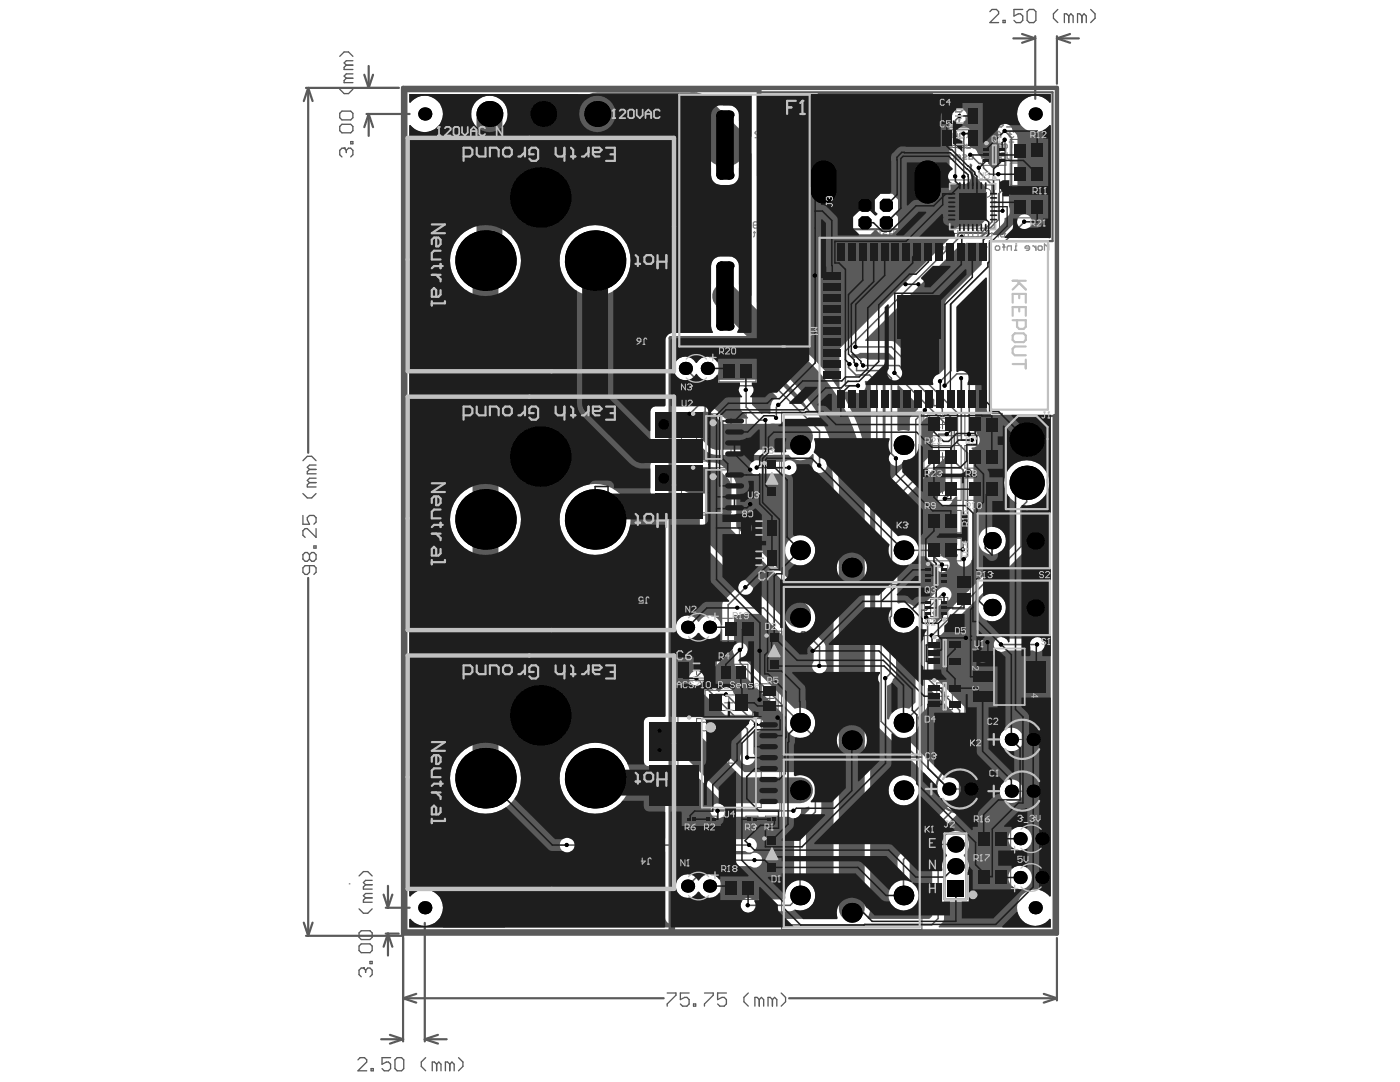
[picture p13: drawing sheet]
<svg xmlns="http://www.w3.org/2000/svg" width="279mm" height="216mm" viewBox="0 0 279 216" stroke-linecap="round" stroke-linejoin="round" font-family="sans-serif">
<g fill="#5a5a5a">
<path d="M195.1 138.3h3.2v1.5h-3.2z" fill-rule="evenodd"/>
<path d="M195.1 130.3h3.2v1.5h-3.2z" fill-rule="evenodd"/>
<path d="M195.1 134.3h3.2v1.5h-3.2z" fill-rule="evenodd"/>
<path d="M195.1 138.3h3.2v1.5h-3.2z" fill-rule="evenodd"/>
<path d="M195.1 130.3h3.2v1.5h-3.2z" fill-rule="evenodd"/>
<path d="M195.1 134.3h3.2v1.5h-3.2z" fill-rule="evenodd"/>
<path d="M204.5 132.3h3.2v5.5h-3.2z" fill-rule="evenodd"/>
<path d="M204.5 132.3h3.2v5.5h-3.2z" fill-rule="evenodd"/>
</g>
<g fill="none" stroke="#5a5a5a" stroke-width=".2">
<path d="M187.6 21.2h7.9v3.9h-7.9zM187.6 25.5h7.9v3.9h-7.9zM188.6 21.6h5.9v3.1h-5.9zM188.6 25.9h5.9v3.1h-5.9zM188.8 35.9h10.7v10.7h-10.7zM189.8 36.9h8.6v8.6h-8.6zM190.7 27.5h1.7M190.7 23.1h1.7M191.6 22.3v1.7M191.6 26.6v1.7M196.1 28.8h4.6v4.2h-4.6zM197.3 29.2h2.2v3.4h-2.2z"/>
<path d="M197.5 30.9h1.8M198.4 30v1.8M201.6 27.8h7.4v4.5h-7.4zM201.6 32.5h7.4v4.5h-7.4zM201.6 39h7.4v4.5h-7.4zM203.4 28.8h3.8v2.5h-3.8zM203.4 33.5h3.8v2.5h-3.8zM203.4 40h3.8v2.5h-3.8zM204.5 34.8h1.7M204.5 30h1.7M205.3 29.2v1.7M205.3 33.9v1.7"/>
<path d="M193.3 41.2h1.7M194.1 40.4v1.7M204.5 41.2h1.7M205.3 40.4v1.7M143.5 71.7h7.4v4.5h-7.4zM145.3 72.7h3.8v2.5h-3.8zM146.3 74h1.8M147.2 73.1v1.7M136 82.6h12.9v9.4h-12.9zM136 93.3h12.9v9.5h-12.9zM139 83h6.9v8.6h-6.9zM139 93.8h6.9v8.5h-6.9z"/>
<path d="M141.6 98h1.7M141.6 87.3h1.7M142.5 86.4v1.8M142.5 97.2v1.7M152.3 91.5h3.3v7.9h-3.3zM153.2 95.5h1.7M154.1 94.6v1.7M184.4 82.5h7.4v4.4h-7.4zM184.4 88.9h7.4v4.5h-7.4zM184.4 95.4h7.4v4.4h-7.4zM186.2 83.4h3.8v2.5h-3.8zM186.2 89.9h3.8v2.5h-3.8z"/>
<path d="M186.2 96.4h3.8v2.5h-3.8zM187.2 97.6h1.8M187.2 91.2h1.8M187.2 84.7h1.8M188.1 83.8v1.8M188.1 90.3v1.7M188.1 96.8v1.7M192.6 82.5h7.4v4.4h-7.4zM192.6 88.9h7.4v4.5h-7.4zM192.6 95.4h7.4v4.4h-7.4zM194.4 83.4h3.8v2.5h-3.8zM194.4 89.9h3.8v2.5h-3.8z"/>
<path d="M194.4 96.4h3.8v2.5h-3.8zM195.4 97.6h1.8M195.4 91.2h1.8M195.4 84.7h1.8M196.3 83.8v1.8M196.3 90.3v1.7M196.3 96.8v1.7M147.5 103.4h8v4h-8zM147.5 109.4h8v4h-8zM148.6 103.8h5.8v3.1h-5.8zM148.6 109.9h5.8v3.1h-5.8zM150.7 111.4h1.7"/>
<path d="M150.7 105.3h1.7M151.5 104.5v1.7M151.5 110.5v1.8M184.4 101.9h7.4v4.4h-7.4zM184.4 107.4h7.4v4.5h-7.4zM184.5 112.8h4.6v4.1h-4.6zM184.5 119.2h4.6v4.2h-4.6zM185.7 113.1h2.2v3.4h-2.2zM185.7 119.6h2.2v3.4h-2.2zM186 114.8h1.7M186.2 102.8h3.8v2.5h-3.8zM186.2 108.4h3.8v2.5h-3.8z"/>
<path d="M186.8 114v1.7M187.2 109.7h1.8M187.2 104.1h1.8M188.1 103.2v1.8M188.1 108.8v1.7M190.2 114.1h4.4v7.4h-4.4zM191.2 115.9h2.5v3.8h-2.5zM191.6 117.9h1.7M192.4 117v1.7M135 131.8h8v3.9h-8zM136.1 132.2h5.8v3.1h-5.8zM138.1 133.8h1.8"/>
<path d="M139 132.9v1.7M140.7 137.8h9.5v4.9h-9.5zM142.6 138.7h5.8v3.1h-5.8zM143.4 132.5h5.9v3.3h-5.9zM143.9 123.4h7.4v4.4h-7.4zM144.5 133h3.7v2.4h-3.7zM145.4 139.4v1.7M145.4 134.2h1.8M145.7 124.3h3.8v2.5h-3.8zM146.3 133.3v1.7M146.8 125.6h1.7M147.6 124.7v1.8"/>
<path d="M152 136.4h3.3v5.9h-3.3zM152.4 137.5h2.5v3.7h-2.5zM152.8 125.9h3.2v7.9h-3.2zM152.8 139.4h1.7M153.6 138.5v1.7M153.6 129.9h1.8M154.5 129v1.8M184.5 126.8h8.1v7.1h-8.1zM184.5 135.4h8.1v7.1h-8.1zM186 121.3h1.7M186.8 120.4v1.7M187 127.7h3.1v5.3h-3.1z"/>
<path d="M187 136.3h3.1v5.3h-3.1zM187.7 138.9h1.7M187.7 130.3h1.7M188.5 129.5v1.7M188.5 138.1v1.7M135.3 143h20.3v18.6h-20.3zM139 143.4h12.9v17.7h-12.9zM144.6 140.2h1.7M144.6 152.3h1.7M145.4 151.4v1.7M69.7 176.4h.2M136.8 162.9h2.4v1.2h-2.4z"/>
<path d="M137.5 163.2h1.1v.6h-1.1zM137.7 163.5h.6M138 163.2v.6M140.7 162.9h2.4v1.2h-2.4zM141.3 163.2h1.1v.6h-1.1zM141.6 163.5h.6M141.9 163.2v.6M143.9 175h7.4v4.5h-7.4zM145.7 176h3.8v2.5h-3.8zM146.8 177.2h1.7M147.6 176.4v1.7M148.9 162.9h2.4v1.2h-2.4z"/>
<path d="M149.5 163.2h1.1v.6h-1.1zM149.8 163.5h.5M150.1 163.2v.6M152.3 166.4h3.3v7.9h-3.3zM152.8 162.9h2.4v1.2h-2.4zM153.2 170.4h1.7M153.4 163.2h1.1v.6h-1.1zM153.7 163.5h.5M153.9 163.2v.6M154.1 169.5v1.7M194.3 165.1h7.4v4.5h-7.4zM194.3 172.9h7.4v4.4h-7.4z"/>
<path d="M196.1 166.1h3.8v2.5h-3.8zM196.1 173.8h3.8v2.5h-3.8zM197.2 175.1h1.7M197.2 167.4h1.7M198 166.5v1.7M198 174.2v1.8"/>
<circle cx="196.9" cy="38.5" r=".87"/>
<circle cx="140.5" cy="95.3" r=".87"/>
<circle cx="140.5" cy="84.5" r=".87"/>
<circle cx="140.5" cy="145" r=".87"/>
</g>
<g fill="none" stroke="#5a5a5a" stroke-width=".22">
<path d="M156 82.3h28v34.3h-28zM170 99.4v2.2M156 116.7h28v34.3h-28zM168.9 100.5h2.2M168.9 135h2.2M170 133.9v2.1M156 151.1h28v34.4h-28zM190.5 157.4h2.1M191.6 156.3v2.2M202.9 157.9h2.2M202.9 147.5h2.2M204 146.5v2.1"/>
<path d="M204 156.8v2.2M168.9 169.4h2.2M170 168.3v2.2"/>
</g>
<g fill="none" stroke="#5a5a5a" stroke-width=".44">
<path d="M61.1 17.5h18.5M61.5 17.5l-.9 2.7M61.5 17.5v72.8M61.5 17.5l.9 2.7M72.7 14.9l.9 2.6M73.6 13.2v4.3M74.5 14.9l-.9 2.6M151.5 18.4h58.6v29.7h-12.6v34.9h13M163.4 18.6h22.6v27.1h-22.6zM202.2 7.7h4.4M204 6.8l2.6 .9M206.6 7.2v12.5"/>
<path d="M206.6 7.7l-2.6 .8M210.9 7.2v9.5M210.9 7.7h4.4M210.9 7.7l2.7 .8M213.6 6.8l-2.7 .9M73.1 22.7h8.7M73.6 22.7l.9 2.7M73.6 22.7l-.9 2.7M73.6 22.7v4.4M61.5 115.3v71.4M76.6 178.5l.8 2.6M77.4 176.8v4.3"/>
<path d="M78.3 178.5l-.9 2.6M188.5 166.3h4.4v13.1h-4.4zM60.6 184.1l.9 2.6M61.1 186.7h19.3v21.1M62.4 184.1l-.9 2.6M77 186.3h2.6M77 181.1h4.8M77.4 186.3l.9 2.6M77.4 186.3l-.8 2.6M77.4 186.3v4.4M80.4 199.2l2.7 .9M80.4 199.2h52.1"/>
<path d="M83.1 198.3l-2.7 .9M84.8 184.1v23.7M157.5 199.2h53.4M208.3 198.3l2.6 .9M210.9 187.2v12.4M210.9 199.2l-2.6 .9M76.1 207.4h4.3M77.8 206.5l2.6 .9M80.4 207.4l-2.6 .8M84.8 207.4h4.3M84.8 207.4l2.6 .8M87.4 206.5l-2.6 .9"/>
<circle cx="191.6" cy="157.4" r="4.7"/>
<circle cx="204" cy="157.9" r="4.7"/>
<circle cx="204" cy="147.5" r="4.7"/>
</g>
<g fill="none" stroke="#5a5a5a" stroke-width=".26">
<path d="M67.8 17.8l.9 .9h.9l.8-.9M67.8 11.2l.9-.8h.9l.8 .8M69.1 15.6l-.4 .5v.4h1.7M69.1 13l-.4 .4v.5h1.7M69.1 15.6h1.3M69.1 13h1.3M70.4 14.7h-1.3l-.4 .5 .4 .4M70.4 12.1h-1.3l-.4 .5 .4 .4M197.5 2.3l.5-.4h.9l.4 .4v.5l-1.8 1.7h1.8M200.2 4.1h.4v.4h-.4zM204.1 1.9h-1.7v1.3l.8-.4h.5l.4 .4v.9l-.4 .4h-.9l-.4-.4M205 2.3l.4-.4h.9l.4 .4v1.8l-.4 .4h-.9l-.4-.4z"/>
<path d="M211.1 1.9l-.9 .9v.8l.9 .9M213.3 3.2l-.4-.4h-.5v1.7M213.3 3.2v1.3M213.3 3.2l.4-.4 .5 .4v1.3M215.9 3.2l-.4-.4h-.5v1.7M215.9 3.2v1.3M215.9 3.2l.5-.4 .4 .4v1.3M217.7 1.9l.8 .9v.8l-.8 .9M67.8 22.6l.4-.4h1.8l.4 .4v.9l-.4 .4h-1.8l-.4-.4zM67.8 25.2l.4-.4h1.8l.4 .4v.9l-.4 .4h-1.8l-.4-.4zM68.7 29.6h.1M68.7 29.6h-.5l-.4 .4v.9l.4 .4"/>
<path d="M68.7 29.6l.4 .4M69.1 30l.5-.4h.4l.4 .4v.9l-.4 .4M69.1 30v.4M70 28.3h.4v.4h-.4zM60.5 98.5l.8 .9h.9l.9-.9M60.5 91.9l.8-.9h.9l.9 .9M61.8 93.7l-.5 .4v.4h1.8M61.8 96.3l-.5 .4v.5h1.8M61.8 96.3h1.3M61.8 93.7h1.3M63.1 95.4h-1.3l-.5 .5 .5 .4M63.1 92.8h-1.3l-.5 .4 .5 .5"/>
<path d="M60.5 102.9v1.7h1.3l-.5-.9v-.4l.5-.4h.8l.5 .4v.9l-.5 .4M61.8 112.9v1.3l-.5 .4h-.4l-.4-.4v-.9l.4-.4h1.7l.5 .4v.9l-.5 .4M61.8 110.7l.4-.5h.4l.5 .5v.9l-.5 .4h-.4l-.4-.4M61.8 110.7l-.5-.5h-.4l-.4 .5v.9l.4 .4h.4l.5-.4M61.8 110.7v.9M62.6 108.9h.5v.5h-.5zM63.1 105.5v1.7l-1.8-1.7h-.4l-.4 .4v.9l.4 .4M71.7 174.8l.8-.9h.9l.9 .9M73 179.2l-.5 .4v.4h1.8M73 176.5l-.5 .5v.4h1.8M73 179.2h1.3M73 176.5h1.3"/>
<path d="M74.3 178.3h-1.3l-.5 .4 .5 .5M74.3 175.7h-1.3l-.5 .4 .5 .4M71.7 186.2l.4-.5h1.7l.5 .5v.8l-.5 .5h-1.7l-.4-.5zM71.7 188.8l.4-.5h1.7l.5 .5v.9l-.5 .4h-1.7l-.4-.4zM71.7 181.3l.8 .9h.9l.9-.9M72.5 193.2h.1M72.5 193.2h-.4l-.4 .4v.9l.4 .4M72.5 193.2l.5 .4M73 193.6l.4-.4h.4l.5 .4v.9l-.5 .4M73 193.6v.4M73.8 191.8h.5v.5h-.5zM133.2 198.1h1.7v.5l-1.7 1.7v.5"/>
<path d="M137.5 198.1h-1.7v1.4l.9-.5h.4l.4 .5v.8l-.4 .5h-.9l-.4-.5M140.6 198.1h1.7v.5l-1.7 1.7v.5M145 198.1h-1.8v1.4l.9-.5h.4l.5 .5v.8l-.5 .5h-.8l-.5-.5M149.3 198.1l-.8 .9v.9l.8 .9M151.5 199.5l-.4-.5h-.4v1.8M151.5 199.5v1.3M151.5 199.5l.5-.5 .4 .5v1.3M154.2 199.5l-.5-.5h-.4v1.8M154.2 199.5v1.3M154.2 199.5l.4-.5 .4 .5v1.3M155.9 198.1l.9 .9v.9l-.9 .9M71.4 211.5l.5-.5h.8l.5 .5v.4l-1.8 1.8h1.8"/>
<path d="M74.1 213.2h.4v.5h-.4zM78 211h-1.8v1.4l.9-.5h.4l.5 .5v.8l-.5 .5h-.8l-.5-.5M78.8 211.5l.5-.5h.8l.5 .5v1.7l-.5 .5h-.8l-.5-.5zM85 211l-.9 .9v.9l.9 .9M87.1 212.4l-.4-.5h-.4v1.8M87.1 212.4v1.3M87.1 212.4l.5-.5 .4 .5v1.3M89.8 212.4l-.5-.5h-.4v1.8M89.8 212.4v1.3M89.8 212.4l.4-.5 .4 .5v1.3M91.5 211l.9 .9v.9l-.9 .9M138.4 200.3h.4v.5h-.4z"/>
</g>
<path d="M80.4 17.5h130.5v168.8h-130.5zM151.5 67.5h-17.6v118.4h-53v-167.9h70.6v49.9h-17.2v118h76.2v-102.9" fill="none" stroke="#5a5a5a" stroke-width=".87"/>
<path d="M87.3 174.5h2.5M87.3 174.4h2.5M87.3 174.4h2.3M87.3 174.3h2.2M87.3 174.3h2" fill="none" stroke="#8c8c8c" stroke-width=".2"/>
<g fill="#8c8c8c">
<path d="M87.3 174.3h1.9z" fill-rule="evenodd"/>
<path d="M87.3 174.2l1.9 .1z" fill-rule="evenodd"/>
<path d="M87.3 174.2h1.9z" fill-rule="evenodd"/>
<path d="M87.3 174.2h1.8z" fill-rule="evenodd"/>
<path d="M87.3 174.2h1.8z" fill-rule="evenodd"/>
<path d="M87.3 174.2h1.8z" fill-rule="evenodd"/>
<path d="M87.3 174.2h1.8z" fill-rule="evenodd"/>
<path d="M87.3 174.1l1.7 .1z" fill-rule="evenodd"/>
<path d="M87.3 174.1h1.7z" fill-rule="evenodd"/>
<path d="M87.3 174.1h1.6z" fill-rule="evenodd"/>
<path d="M87.3 174.1h1.6z" fill-rule="evenodd"/>
<path d="M87.3 174.1h1.6z" fill-rule="evenodd"/>
<path d="M87.3 174.1h1.5z" fill-rule="evenodd"/>
<path d="M87.3 174l1.5 .1z" fill-rule="evenodd"/>
<path d="M87.3 174h1.5z" fill-rule="evenodd"/>
<path d="M87.3 174h1.5z" fill-rule="evenodd"/>
<path d="M87.3 174h1.4z" fill-rule="evenodd"/>
<path d="M87.3 174h1.4z" fill-rule="evenodd"/>
<path d="M87.3 174h1.4z" fill-rule="evenodd"/>
<path d="M87.3 174h1.3z" fill-rule="evenodd"/>
<path d="M87.3 174h1.3z" fill-rule="evenodd"/>
<path d="M87.3 174h1.2z" fill-rule="evenodd"/>
<path d="M87.3 173.9l1.2 .1z" fill-rule="evenodd"/>
<path d="M87.3 173.9h1.1z" fill-rule="evenodd"/>
<path d="M87.3 173.9h1.1z" fill-rule="evenodd"/>
<path d="M87.3 173.9h1.1z" fill-rule="evenodd"/>
<path d="M87.3 173.9h1.1z" fill-rule="evenodd"/>
<path d="M87.3 173.9h1z" fill-rule="evenodd"/>
<path d="M87.3 173.8l1 .1z" fill-rule="evenodd"/>
<path d="M87.3 173.8h1z" fill-rule="evenodd"/>
<path d="M91.2 181h.3z" fill-rule="evenodd"/>
<path d="M93 179.4h.2z" fill-rule="evenodd"/>
<path d="M93 179.3l.3 .1z" fill-rule="evenodd"/>
<path d="M93 179.3h.3z" fill-rule="evenodd"/>
<path d="M93 179.3h.3z" fill-rule="evenodd"/>
<path d="M93 179.3h.3z" fill-rule="evenodd"/>
<path d="M93 179.3h.3z" fill-rule="evenodd"/>
<path d="M93 179.3h.3z" fill-rule="evenodd"/>
<path d="M93 179.3h.3z" fill-rule="evenodd"/>
<path d="M92.9 179.3h.4z" fill-rule="evenodd"/>
<path d="M92.9 179.3h.5z" fill-rule="evenodd"/>
<path d="M92.9 179.2l.5 .1z" fill-rule="evenodd"/>
<path d="M92.9 179.2h.5z" fill-rule="evenodd"/>
</g>
<path d="M89.9 179.1h2.3M89.9 179h2.3" fill="none" stroke="#8c8c8c" stroke-width=".2"/>
<path d="M93 179h.4z" fill-rule="evenodd" fill="#8c8c8c"/>
<path d="M89.9 179h2.4" fill="none" stroke="#8c8c8c" stroke-width=".2"/>
<path d="M93 178.9l.3 .1z" fill-rule="evenodd" fill="#8c8c8c"/>
<path d="M89.9 179h2.4" fill="none" stroke="#8c8c8c" stroke-width=".2"/>
<path d="M93 178.9h.3z" fill-rule="evenodd" fill="#8c8c8c"/>
<path d="M89.9 178.9h2.4" fill="none" stroke="#8c8c8c" stroke-width=".2"/>
<path d="M93.1 178.9h.2z" fill-rule="evenodd" fill="#8c8c8c"/>
<path d="M89.9 178.9h2.4" fill="none" stroke="#8c8c8c" stroke-width=".2"/>
<path d="M93.1 178.9h.2z" fill-rule="evenodd" fill="#8c8c8c"/>
<path d="M89.9 178.9h2.4" fill="none" stroke="#8c8c8c" stroke-width=".2"/>
<path d="M89.9 178.9h2.4M90 178.9h2.3M90 178.8h2.4M90.1 178.6h2.7M92.4 178.8h-2.4M92.6 178.7h-2.6M92.7 178.7h-2.7" fill="none" stroke="#8c8c8c" stroke-width=".2"/>
<g fill="#8c8c8c">
<path d="M95.4 183.7h.5z" fill-rule="evenodd"/>
<path d="M95.3 183.7h.6z" fill-rule="evenodd"/>
<path d="M95.3 183.7h.7z" fill-rule="evenodd"/>
<path d="M95.3 183.6l.7 .1z" fill-rule="evenodd"/>
<path d="M95.3 183.6h.8z" fill-rule="evenodd"/>
<path d="M95.3 183.6h.8z" fill-rule="evenodd"/>
<path d="M95.2 183.6h.9z" fill-rule="evenodd"/>
<path d="M95.2 183.6h1z" fill-rule="evenodd"/>
<path d="M95.2 183.6h1z" fill-rule="evenodd"/>
<path d="M95.2 183.5l1 .1z" fill-rule="evenodd"/>
<path d="M95.2 183.5h1.1z" fill-rule="evenodd"/>
<path d="M95.2 183.5h1.1z" fill-rule="evenodd"/>
<path d="M95.1 183.5h1.2z" fill-rule="evenodd"/>
<path d="M95.1 183.5h1.2z" fill-rule="evenodd"/>
<path d="M95.1 183.5h1.3z" fill-rule="evenodd"/>
<path d="M95.1 183.4l1.3 .1z" fill-rule="evenodd"/>
<path d="M95.1 183.4h1.3z" fill-rule="evenodd"/>
<path d="M95.1 183.4h1.3z" fill-rule="evenodd"/>
<path d="M95.1 183.4h1.3z" fill-rule="evenodd"/>
<path d="M95 183.4h1.4z" fill-rule="evenodd"/>
<path d="M95 183.4h1.4z" fill-rule="evenodd"/>
<path d="M95 183.4h1.4z" fill-rule="evenodd"/>
<path d="M95 183.4h1.5z" fill-rule="evenodd"/>
<path d="M95 183.4h1.5z" fill-rule="evenodd"/>
<path d="M95 183.3l1.5 .1z" fill-rule="evenodd"/>
<path d="M95 183.3h1.5z" fill-rule="evenodd"/>
<path d="M95 183.3h1.5z" fill-rule="evenodd"/>
<path d="M95 183.3h1.5z" fill-rule="evenodd"/>
<path d="M95 183.3h1.5z" fill-rule="evenodd"/>
<path d="M95 183.3h1.5z" fill-rule="evenodd"/>
<path d="M95 183.2l1.5 .1z" fill-rule="evenodd"/>
<path d="M95 183.2h1.5z" fill-rule="evenodd"/>
<path d="M95 183.2h1.5z" fill-rule="evenodd"/>
<path d="M95 183.2h1.5z" fill-rule="evenodd"/>
<path d="M95 183.2h1.5z" fill-rule="evenodd"/>
<path d="M95 183.2h1.5z" fill-rule="evenodd"/>
<path d="M95 183.1l1.5 .1z" fill-rule="evenodd"/>
<path d="M95 183.1h1.5z" fill-rule="evenodd"/>
<path d="M95 183.1h1.5z" fill-rule="evenodd"/>
<path d="M95 183.1h1.5z" fill-rule="evenodd"/>
<path d="M95 183.1h1.5z" fill-rule="evenodd"/>
<path d="M95 183.1h1.5z" fill-rule="evenodd"/>
<path d="M95 183.1h1.5z" fill-rule="evenodd"/>
<path d="M95 183.1h1.5z" fill-rule="evenodd"/>
<path d="M95 183.1h1.5z" fill-rule="evenodd"/>
<path d="M95 183l1.5 .1z" fill-rule="evenodd"/>
<path d="M95 183h1.5z" fill-rule="evenodd"/>
<path d="M95 183h1.5z" fill-rule="evenodd"/>
<path d="M95 183h1.5z" fill-rule="evenodd"/>
<path d="M95 183h1.5z" fill-rule="evenodd"/>
<path d="M95 183h1.5z" fill-rule="evenodd"/>
<path d="M95 182.9l1.5 .1z" fill-rule="evenodd"/>
<path d="M95 182.9h1.5z" fill-rule="evenodd"/>
<path d="M95 182.9h1.5z" fill-rule="evenodd"/>
<path d="M95 182.9h1.5z" fill-rule="evenodd"/>
<path d="M95 182.9h1.5z" fill-rule="evenodd"/>
<path d="M95 182.9h1.5z" fill-rule="evenodd"/>
<path d="M95 182.8l1.5 .1z" fill-rule="evenodd"/>
<path d="M95 182.8h1.5z" fill-rule="evenodd"/>
<path d="M95 182.8h1.5z" fill-rule="evenodd"/>
<path d="M95 182.8h1.5z" fill-rule="evenodd"/>
<path d="M95 182.8h1.5z" fill-rule="evenodd"/>
<path d="M95 182.8h1.5z" fill-rule="evenodd"/>
<path d="M95 182.7l1.5 .1z" fill-rule="evenodd"/>
<path d="M95 182.7h1.5z" fill-rule="evenodd"/>
<path d="M95 182.7h1.5z" fill-rule="evenodd"/>
<path d="M95.1 182.7h1.4z" fill-rule="evenodd"/>
<path d="M95.1 182.7h1.3z" fill-rule="evenodd"/>
<path d="M95.1 182.7h1.3z" fill-rule="evenodd"/>
<path d="M95.1 182.7h1.3z" fill-rule="evenodd"/>
<path d="M95.1 182.7h1.3z" fill-rule="evenodd"/>
<path d="M95.1 182.7h1.3z" fill-rule="evenodd"/>
<path d="M95.1 182.6l1.3 .1z" fill-rule="evenodd"/>
<path d="M95.1 182.6h1.3z" fill-rule="evenodd"/>
<path d="M95.1 182.6h1.3z" fill-rule="evenodd"/>
<path d="M95.1 182.6h1.3z" fill-rule="evenodd"/>
<path d="M95.1 182.6h1.2z" fill-rule="evenodd"/>
<path d="M95.1 182.6h1.2z" fill-rule="evenodd"/>
<path d="M95.1 182.5l1.2 .1z" fill-rule="evenodd"/>
<path d="M95.1 182.5h1.2z" fill-rule="evenodd"/>
<path d="M95.1 182.5h1.2z" fill-rule="evenodd"/>
<path d="M95.1 182.5h1.1z" fill-rule="evenodd"/>
<path d="M95.2 182.5h1z" fill-rule="evenodd"/>
<path d="M95.2 182.5h1z" fill-rule="evenodd"/>
<path d="M95.3 182.4l.9 .1z" fill-rule="evenodd"/>
<path d="M95.4 182.4h.7z" fill-rule="evenodd"/>
<path d="M95.4 182.4h.7z" fill-rule="evenodd"/>
<path d="M95.4 182.4h.7z" fill-rule="evenodd"/>
<path d="M95.4 182.4h.6z" fill-rule="evenodd"/>
<path d="M95.5 182.4h.5z" fill-rule="evenodd"/>
<path d="M95.8 182.4h.1z" fill-rule="evenodd"/>
<path d="M95.6 182.4h.2z" fill-rule="evenodd"/>
<path d="M95.7 182h.1z" fill-rule="evenodd"/>
</g>
<path d="M96.9 182.1l2.9 .1M97 182.2h2.8M97.1 182.3h2.7M97.1 182.8l3.2 .1M97.1 182.7h2.9M97.1 182.6h2.9M97.1 182.6h2.8M97.1 182.5h2.8M97.1 182.4h2.8M97.2 182.8h2.9M97.2 182.7l2.9 .1" fill="none" stroke="#8c8c8c" stroke-width=".2"/>
<g fill="#8c8c8c">
<path d="M98.6 179.4h.2z" fill-rule="evenodd"/>
<path d="M98.6 179.4h.2z" fill-rule="evenodd"/>
<path d="M98.6 179.3l.2 .1z" fill-rule="evenodd"/>
<path d="M98.6 179.3h.2z" fill-rule="evenodd"/>
<path d="M98.6 179.3h.3z" fill-rule="evenodd"/>
<path d="M98.6 179.3h.3z" fill-rule="evenodd"/>
<path d="M98.6 179.3h.3z" fill-rule="evenodd"/>
<path d="M98.6 179.3h.3z" fill-rule="evenodd"/>
<path d="M98.6 179.3h.3z" fill-rule="evenodd"/>
<path d="M98.6 179.3h.3z" fill-rule="evenodd"/>
<path d="M98.5 179.3h.4z" fill-rule="evenodd"/>
<path d="M98.5 179.2l.4 .1z" fill-rule="evenodd"/>
<path d="M98.6 179.2h.3z" fill-rule="evenodd"/>
<path d="M98.6 179.2h.3z" fill-rule="evenodd"/>
<path d="M98.6 179.2h.3z" fill-rule="evenodd"/>
<path d="M98.6 179.2h.3z" fill-rule="evenodd"/>
<path d="M98.6 179.2h.3z" fill-rule="evenodd"/>
<path d="M98.6 179.1l.3 .1z" fill-rule="evenodd"/>
<path d="M98.6 179.1h.3z" fill-rule="evenodd"/>
<path d="M98.6 179.1h.3z" fill-rule="evenodd"/>
<path d="M98.6 179.1h.3z" fill-rule="evenodd"/>
<path d="M98.6 179.1h.3z" fill-rule="evenodd"/>
<path d="M98.7 179.1h.2z" fill-rule="evenodd"/>
<path d="M98.7 179l.2 .1z" fill-rule="evenodd"/>
<path d="M98.7 179h.2z" fill-rule="evenodd"/>
<path d="M100.7 182.9h.7z" fill-rule="evenodd"/>
<path d="M100.9 182.9h.5z" fill-rule="evenodd"/>
<path d="M101 182.9h.4z" fill-rule="evenodd"/>
<path d="M101 182.9h.4z" fill-rule="evenodd"/>
<path d="M101 182.9h.4z" fill-rule="evenodd"/>
<path d="M101 182.8l.4 .1z" fill-rule="evenodd"/>
<path d="M101 182.8h.4z" fill-rule="evenodd"/>
<path d="M101.1 182.8h.3z" fill-rule="evenodd"/>
<path d="M101.1 182.8h.3z" fill-rule="evenodd"/>
<path d="M101.1 182.8h.3z" fill-rule="evenodd"/>
<path d="M101.1 182.8h.3z" fill-rule="evenodd"/>
<path d="M101.2 182.7l.2 .1z" fill-rule="evenodd"/>
<path d="M101.2 182.7h.2z" fill-rule="evenodd"/>
</g>
<g fill="none" stroke="#8c8c8c" stroke-width=".2">
<path d="M100.4 174h2.4M100.4 174h2.5M100.5 173.9h2.4M100.6 173.8h2.3M102.9 173.9h-2.4M88.6 184h6.5M88.6 184h6.4M88.6 183.9h6.3M88.6 183.8h6.2M88.7 183.7h6M88.7 183.6h6M88.7 183.5h6"/>
<path d="M88.7 183.4h5.9M88.8 183.4h5.8M88.8 183.3h5.8M88.8 183.2h5.8M88.8 183.1h5.8M88.8 183h5.8M88.8 183h2.1M91.7 183h2.9"/>
</g>
<path d="M88.8 183h2z" fill-rule="evenodd" fill="#8c8c8c"/>
<path d="M91.7 182.9h2.9" fill="none" stroke="#8c8c8c" stroke-width=".2"/>
<path d="M88.8 182.9l2 .1z" fill-rule="evenodd" fill="#8c8c8c"/>
<path d="M91.8 182.9h2.8" fill="none" stroke="#8c8c8c" stroke-width=".2"/>
<path d="M88.8 182.9h1.9z" fill-rule="evenodd" fill="#8c8c8c"/>
<path d="M91.8 182.9h2.8" fill="none" stroke="#8c8c8c" stroke-width=".2"/>
<path d="M88.8 182.9h1.9z" fill-rule="evenodd" fill="#8c8c8c"/>
<path d="M91.9 182.9h2.7" fill="none" stroke="#8c8c8c" stroke-width=".2"/>
<path d="M88.8 182.9h1.9z" fill-rule="evenodd" fill="#8c8c8c"/>
<path d="M91.9 182.9h2.7" fill="none" stroke="#8c8c8c" stroke-width=".2"/>
<path d="M88.9 182.9h1.8z" fill-rule="evenodd" fill="#8c8c8c"/>
<path d="M91.9 182.9h2.7" fill="none" stroke="#8c8c8c" stroke-width=".2"/>
<path d="M88.9 182.9h1.7z" fill-rule="evenodd" fill="#8c8c8c"/>
<path d="M91.9 182.9h2.7" fill="none" stroke="#8c8c8c" stroke-width=".2"/>
<path d="M88.9 182.8l1.7 .1z" fill-rule="evenodd" fill="#8c8c8c"/>
<path d="M91.9 182.8h2.7" fill="none" stroke="#8c8c8c" stroke-width=".2"/>
<path d="M88.9 182.8h1.6z" fill-rule="evenodd" fill="#8c8c8c"/>
<path d="M91.9 182.8h2.7" fill="none" stroke="#8c8c8c" stroke-width=".2"/>
<path d="M88.9 182.8h1.6z" fill-rule="evenodd" fill="#8c8c8c"/>
<path d="M92 182.8h2.6" fill="none" stroke="#8c8c8c" stroke-width=".2"/>
<path d="M88.9 182.8h1.6z" fill-rule="evenodd" fill="#8c8c8c"/>
<path d="M92 182.8h2.6" fill="none" stroke="#8c8c8c" stroke-width=".2"/>
<path d="M88.9 182.8h1.6z" fill-rule="evenodd" fill="#8c8c8c"/>
<path d="M92 182.8h2.6" fill="none" stroke="#8c8c8c" stroke-width=".2"/>
<path d="M88.9 182.8h1.6z" fill-rule="evenodd" fill="#8c8c8c"/>
<path d="M92 182.8h2.6" fill="none" stroke="#8c8c8c" stroke-width=".2"/>
<path d="M88.9 182.7l1.6 .1z" fill-rule="evenodd" fill="#8c8c8c"/>
<path d="M92 182.7h2.6" fill="none" stroke="#8c8c8c" stroke-width=".2"/>
<path d="M88.9 182.7h1.6z" fill-rule="evenodd" fill="#8c8c8c"/>
<path d="M92 182.7h2.6" fill="none" stroke="#8c8c8c" stroke-width=".2"/>
<path d="M88.9 182.7h1.6z" fill-rule="evenodd" fill="#8c8c8c"/>
<path d="M92 182.7h2.6" fill="none" stroke="#8c8c8c" stroke-width=".2"/>
<path d="M88.9 182.7h1.6z" fill-rule="evenodd" fill="#8c8c8c"/>
<path d="M92 182.7h2.6" fill="none" stroke="#8c8c8c" stroke-width=".2"/>
<path d="M88.9 182.7h1.5z" fill-rule="evenodd" fill="#8c8c8c"/>
<path d="M92 182.7h2.7" fill="none" stroke="#8c8c8c" stroke-width=".2"/>
<path d="M88.9 182.7h1.5z" fill-rule="evenodd" fill="#8c8c8c"/>
<path d="M92 182.7h2.7" fill="none" stroke="#8c8c8c" stroke-width=".2"/>
<path d="M88.9 182.7h1.5z" fill-rule="evenodd" fill="#8c8c8c"/>
<path d="M92 182.7h2.7" fill="none" stroke="#8c8c8c" stroke-width=".2"/>
<path d="M88.9 182.7h1.5z" fill-rule="evenodd" fill="#8c8c8c"/>
<path d="M92 182.7h2.7" fill="none" stroke="#8c8c8c" stroke-width=".2"/>
<path d="M88.9 182.7h1.5z" fill-rule="evenodd" fill="#8c8c8c"/>
<path d="M92 182.6h2.7" fill="none" stroke="#8c8c8c" stroke-width=".2"/>
<path d="M88.9 182.6l1.5 .1z" fill-rule="evenodd" fill="#8c8c8c"/>
<path d="M92.1 182.6h2.6" fill="none" stroke="#8c8c8c" stroke-width=".2"/>
<path d="M88.9 182.6h1.5z" fill-rule="evenodd" fill="#8c8c8c"/>
<path d="M92.1 182.6h2.6" fill="none" stroke="#8c8c8c" stroke-width=".2"/>
<path d="M88.9 182.6h1.5z" fill-rule="evenodd" fill="#8c8c8c"/>
<path d="M92.1 182.6h2.6" fill="none" stroke="#8c8c8c" stroke-width=".2"/>
<path d="M88.9 182.6h1.5z" fill-rule="evenodd" fill="#8c8c8c"/>
<path d="M92.1 182.6h2.6" fill="none" stroke="#8c8c8c" stroke-width=".2"/>
<path d="M89 182.6h1.4z" fill-rule="evenodd" fill="#8c8c8c"/>
<path d="M92.1 182.6h2.6" fill="none" stroke="#8c8c8c" stroke-width=".2"/>
<path d="M89 182.6h1.4z" fill-rule="evenodd" fill="#8c8c8c"/>
<path d="M92.1 182.6h2.6" fill="none" stroke="#8c8c8c" stroke-width=".2"/>
<path d="M89 182.5l1.4 .1z" fill-rule="evenodd" fill="#8c8c8c"/>
<path d="M92.1 182.5h2.6" fill="none" stroke="#8c8c8c" stroke-width=".2"/>
<path d="M89 182.5h1.3z" fill-rule="evenodd" fill="#8c8c8c"/>
<path d="M92.1 182.5h2.6" fill="none" stroke="#8c8c8c" stroke-width=".2"/>
<path d="M89 182.5h1.3z" fill-rule="evenodd" fill="#8c8c8c"/>
<path d="M92.1 182.5h2.6" fill="none" stroke="#8c8c8c" stroke-width=".2"/>
<path d="M89 182.5h1.3z" fill-rule="evenodd" fill="#8c8c8c"/>
<path d="M92.1 182.5h2.6" fill="none" stroke="#8c8c8c" stroke-width=".2"/>
<path d="M89 182.5h1.3z" fill-rule="evenodd" fill="#8c8c8c"/>
<path d="M92.1 182.5h2.6" fill="none" stroke="#8c8c8c" stroke-width=".2"/>
<path d="M89 182.5h1.3z" fill-rule="evenodd" fill="#8c8c8c"/>
<path d="M92.2 182.5h2.5" fill="none" stroke="#8c8c8c" stroke-width=".2"/>
<path d="M89 182.4l1.3 .1z" fill-rule="evenodd" fill="#8c8c8c"/>
<path d="M92.2 182.4h2.5" fill="none" stroke="#8c8c8c" stroke-width=".2"/>
<path d="M89 182.4h1.3z" fill-rule="evenodd" fill="#8c8c8c"/>
<path d="M92.2 182.4h2.5" fill="none" stroke="#8c8c8c" stroke-width=".2"/>
<path d="M89 182.4h1.3z" fill-rule="evenodd" fill="#8c8c8c"/>
<path d="M92.2 182.4h2.5" fill="none" stroke="#8c8c8c" stroke-width=".2"/>
<path d="M89 182.4h1.3z" fill-rule="evenodd" fill="#8c8c8c"/>
<path d="M92.2 182.4h2.5" fill="none" stroke="#8c8c8c" stroke-width=".2"/>
<path d="M89 182.4h1.3z" fill-rule="evenodd" fill="#8c8c8c"/>
<path d="M92.2 182.4h2.5" fill="none" stroke="#8c8c8c" stroke-width=".2"/>
<path d="M89 182.4h1.3z" fill-rule="evenodd" fill="#8c8c8c"/>
<path d="M92.2 182.4h2.5" fill="none" stroke="#8c8c8c" stroke-width=".2"/>
<path d="M89 182.4h1.3z" fill-rule="evenodd" fill="#8c8c8c"/>
<path d="M92.2 182.4h2.5" fill="none" stroke="#8c8c8c" stroke-width=".2"/>
<path d="M89 182.4h1.3z" fill-rule="evenodd" fill="#8c8c8c"/>
<path d="M92.2 182.4h2.5" fill="none" stroke="#8c8c8c" stroke-width=".2"/>
<path d="M89 182.4h1.3z" fill-rule="evenodd" fill="#8c8c8c"/>
<path d="M92.2 182.3h2.5" fill="none" stroke="#8c8c8c" stroke-width=".2"/>
<path d="M89 182.3l1.3 .1z" fill-rule="evenodd" fill="#8c8c8c"/>
<path d="M92.2 182.3h2.5" fill="none" stroke="#8c8c8c" stroke-width=".2"/>
<path d="M89 182.3h1.2z" fill-rule="evenodd" fill="#8c8c8c"/>
<path d="M92.2 182.3h2.5" fill="none" stroke="#8c8c8c" stroke-width=".2"/>
<path d="M89 182.3h1.2z" fill-rule="evenodd" fill="#8c8c8c"/>
<path d="M92.2 182.3h2.5" fill="none" stroke="#8c8c8c" stroke-width=".2"/>
<path d="M89 182.3h1.2z" fill-rule="evenodd" fill="#8c8c8c"/>
<path d="M92.2 182.3h2.6" fill="none" stroke="#8c8c8c" stroke-width=".2"/>
<path d="M89 182.3h1.2z" fill-rule="evenodd" fill="#8c8c8c"/>
<path d="M92.2 182.3h2.6" fill="none" stroke="#8c8c8c" stroke-width=".2"/>
<path d="M89 182.3h1.2z" fill-rule="evenodd" fill="#8c8c8c"/>
<path d="M92.2 182.3h2.6" fill="none" stroke="#8c8c8c" stroke-width=".2"/>
<path d="M89.1 182.3h1.1z" fill-rule="evenodd" fill="#8c8c8c"/>
<path d="M92.2 182.2h2.6" fill="none" stroke="#8c8c8c" stroke-width=".2"/>
<path d="M89.1 182.2l1.1 .1z" fill-rule="evenodd" fill="#8c8c8c"/>
<path d="M92.2 182.2h2.6" fill="none" stroke="#8c8c8c" stroke-width=".2"/>
<path d="M89.1 182.2h1.1z" fill-rule="evenodd" fill="#8c8c8c"/>
<path d="M92.2 182.2h2.7" fill="none" stroke="#8c8c8c" stroke-width=".2"/>
<path d="M89.1 182.2h1.1z" fill-rule="evenodd" fill="#8c8c8c"/>
<path d="M92.3 182.2h2.6" fill="none" stroke="#8c8c8c" stroke-width=".2"/>
<path d="M89.1 182.2h1.1z" fill-rule="evenodd" fill="#8c8c8c"/>
<path d="M92.3 182.2h2.6" fill="none" stroke="#8c8c8c" stroke-width=".2"/>
<path d="M89.1 182.2h1.1z" fill-rule="evenodd" fill="#8c8c8c"/>
<path d="M92.3 182.2h2.7" fill="none" stroke="#8c8c8c" stroke-width=".2"/>
<path d="M89.1 182.2h1.1z" fill-rule="evenodd" fill="#8c8c8c"/>
<path d="M92.3 182.2h2.7" fill="none" stroke="#8c8c8c" stroke-width=".2"/>
<path d="M89.1 182.1l1.1 .1z" fill-rule="evenodd" fill="#8c8c8c"/>
<path d="M92.3 182.1h2.8" fill="none" stroke="#8c8c8c" stroke-width=".2"/>
<path d="M89.1 182.1h1.1z" fill-rule="evenodd" fill="#8c8c8c"/>
<path d="M92.3 182.1h2.8" fill="none" stroke="#8c8c8c" stroke-width=".2"/>
<path d="M89.1 182.1h1.1z" fill-rule="evenodd" fill="#8c8c8c"/>
<path d="M92.3 182.1h2.8" fill="none" stroke="#8c8c8c" stroke-width=".2"/>
<path d="M89.1 182.1h1.1z" fill-rule="evenodd" fill="#8c8c8c"/>
<path d="M92.3 182.1h2.8" fill="none" stroke="#8c8c8c" stroke-width=".2"/>
<path d="M89.1 182.1h1.1z" fill-rule="evenodd" fill="#8c8c8c"/>
<path d="M92.3 182.1h2.8" fill="none" stroke="#8c8c8c" stroke-width=".2"/>
<g fill="#8c8c8c">
<path d="M89.1 182.1h1.1z" fill-rule="evenodd"/>
<path d="M89.1 182l1.1 .1z" fill-rule="evenodd"/>
<path d="M89.1 182h1.1z" fill-rule="evenodd"/>
<path d="M89.1 182h1.1z" fill-rule="evenodd"/>
<path d="M89.1 182h1.1z" fill-rule="evenodd"/>
<path d="M89.1 182h1.1z" fill-rule="evenodd"/>
<path d="M89.1 182h1.1z" fill-rule="evenodd"/>
<path d="M89.1 182h1.1z" fill-rule="evenodd"/>
<path d="M89.1 182h1.1z" fill-rule="evenodd"/>
<path d="M89.1 182h1.1z" fill-rule="evenodd"/>
<path d="M89.1 181.9l1.1 .1z" fill-rule="evenodd"/>
<path d="M89.1 181.9h1.1z" fill-rule="evenodd"/>
<path d="M89.1 181.9h1.1z" fill-rule="evenodd"/>
<path d="M89.1 181.9h1.1z" fill-rule="evenodd"/>
<path d="M89.1 181.9h1.1z" fill-rule="evenodd"/>
<path d="M89.1 181.9h1.1z" fill-rule="evenodd"/>
<path d="M89.1 181.8l1.1 .1z" fill-rule="evenodd"/>
<path d="M89.1 181.8h1.1z" fill-rule="evenodd"/>
<path d="M89.2 181.8h1z" fill-rule="evenodd"/>
<path d="M89.2 181.8h1z" fill-rule="evenodd"/>
<path d="M89.2 181.8h1z" fill-rule="evenodd"/>
<path d="M89.2 181.8h1z" fill-rule="evenodd"/>
<path d="M89.2 181.7l1 .1z" fill-rule="evenodd"/>
<path d="M89.2 181.7h1z" fill-rule="evenodd"/>
<path d="M89.2 181.7h1z" fill-rule="evenodd"/>
<path d="M89.2 181.7h1z" fill-rule="evenodd"/>
<path d="M89.2 181.7h1z" fill-rule="evenodd"/>
<path d="M89.2 181.7h1.1z" fill-rule="evenodd"/>
<path d="M89.2 181.7h1.1z" fill-rule="evenodd"/>
<path d="M89.2 181.7h1.1z" fill-rule="evenodd"/>
<path d="M89.2 181.7h1.1z" fill-rule="evenodd"/>
<path d="M89.2 181.6l1.1 .1z" fill-rule="evenodd"/>
<path d="M89.2 181.6h1.1z" fill-rule="evenodd"/>
<path d="M89.2 181.6h1.1z" fill-rule="evenodd"/>
<path d="M89.2 181.6h1.1z" fill-rule="evenodd"/>
<path d="M89.2 181.6h1.1z" fill-rule="evenodd"/>
<path d="M89.2 181.6h1.1z" fill-rule="evenodd"/>
<path d="M89.2 181.5l1.1 .1z" fill-rule="evenodd"/>
<path d="M89.2 181.5h1.1z" fill-rule="evenodd"/>
<path d="M89.2 181.5h1.1z" fill-rule="evenodd"/>
<path d="M89.2 181.5h1.1z" fill-rule="evenodd"/>
<path d="M89.2 181.5h1.1z" fill-rule="evenodd"/>
<path d="M89.3 181.5h1z" fill-rule="evenodd"/>
<path d="M89.3 181.4l1 .1z" fill-rule="evenodd"/>
<path d="M89.3 181.4h1z" fill-rule="evenodd"/>
<path d="M89.3 181.4h1.1z" fill-rule="evenodd"/>
<path d="M89.3 181.4h1.1z" fill-rule="evenodd"/>
<path d="M89.3 181.4h1.1z" fill-rule="evenodd"/>
<path d="M89.3 181.4h1.1z" fill-rule="evenodd"/>
<path d="M89.3 181.3l1.1 .1z" fill-rule="evenodd"/>
<path d="M89.3 181.3h1.1z" fill-rule="evenodd"/>
<path d="M89.3 181.3h1.1z" fill-rule="evenodd"/>
<path d="M89.3 181.3h1.1z" fill-rule="evenodd"/>
<path d="M89.3 181.3h1.1z" fill-rule="evenodd"/>
<path d="M89.3 181.3h1.1z" fill-rule="evenodd"/>
<path d="M89.3 181.3h1.1z" fill-rule="evenodd"/>
<path d="M89.3 181.3h1.2z" fill-rule="evenodd"/>
<path d="M89.3 181.3h1.2z" fill-rule="evenodd"/>
<path d="M89.3 181.2l1.2 .1z" fill-rule="evenodd"/>
<path d="M89.3 181.2h1.2z" fill-rule="evenodd"/>
<path d="M89.4 181.2h1.1z" fill-rule="evenodd"/>
<path d="M89.4 181.2h1.1z" fill-rule="evenodd"/>
<path d="M89.4 181.2h1.1z" fill-rule="evenodd"/>
<path d="M89.4 181.2h1.1z" fill-rule="evenodd"/>
<path d="M89.4 181.1l1.2 .1z" fill-rule="evenodd"/>
<path d="M89.4 181.1h1.2z" fill-rule="evenodd"/>
<path d="M89.4 181.1h1.2z" fill-rule="evenodd"/>
<path d="M89.4 181.1h1.2z" fill-rule="evenodd"/>
<path d="M89.4 181.1h1.2z" fill-rule="evenodd"/>
<path d="M89.4 181.1h1.3z" fill-rule="evenodd"/>
<path d="M89.4 181l1.3 .1z" fill-rule="evenodd"/>
<path d="M89.4 181h1.3z" fill-rule="evenodd"/>
<path d="M89.4 181h1.4z" fill-rule="evenodd"/>
<path d="M89.4 181h1.4z" fill-rule="evenodd"/>
<path d="M89.4 181h1.4z" fill-rule="evenodd"/>
<path d="M89.4 181h1.5z" fill-rule="evenodd"/>
</g>
<g fill="none" stroke="#8c8c8c" stroke-width=".2">
<path d="M89.6 180h2.7M89.6 179.9h2.6M89.6 179.8l2.6 .1M89.6 179.8h2.6M89.7 179.7h2.4M89.7 179.6h2.4M89.7 179.5h2.4M89.8 179.4h2.3M89.8 179.3h2.3M89.8 179.2h2.3M89.5 180.3h3.2M89.5 180.2h3.1"/>
<path d="M89.5 180.1l2.9 .1M89.5 180.1h2.8M89.6 180.1h2.7"/>
</g>
<path d="M92.9 179.2h.5z" fill-rule="evenodd" fill="#8c8c8c"/>
<path d="M89.8 179.2h2.3" fill="none" stroke="#8c8c8c" stroke-width=".2"/>
<path d="M92.9 179.2h.5z" fill-rule="evenodd" fill="#8c8c8c"/>
<path d="M89.8 179.2h2.3" fill="none" stroke="#8c8c8c" stroke-width=".2"/>
<path d="M92.9 179.2h.5z" fill-rule="evenodd" fill="#8c8c8c"/>
<path d="M89.8 179.2h2.3" fill="none" stroke="#8c8c8c" stroke-width=".2"/>
<path d="M92.9 179.2h.5z" fill-rule="evenodd" fill="#8c8c8c"/>
<path d="M89.8 179.2h2.3" fill="none" stroke="#8c8c8c" stroke-width=".2"/>
<path d="M92.9 179.1l.5 .1z" fill-rule="evenodd" fill="#8c8c8c"/>
<path d="M89.8 179.1h2.3" fill="none" stroke="#8c8c8c" stroke-width=".2"/>
<path d="M93 179.1h.4z" fill-rule="evenodd" fill="#8c8c8c"/>
<path d="M89.8 179.1h2.3" fill="none" stroke="#8c8c8c" stroke-width=".2"/>
<path d="M93 179.1h.4z" fill-rule="evenodd" fill="#8c8c8c"/>
<path d="M89.8 179.1h2.4" fill="none" stroke="#8c8c8c" stroke-width=".2"/>
<path d="M93 179.1h.4z" fill-rule="evenodd" fill="#8c8c8c"/>
<path d="M89.8 179.1h2.4" fill="none" stroke="#8c8c8c" stroke-width=".2"/>
<path d="M93 179.1h.4z" fill-rule="evenodd" fill="#8c8c8c"/>
<path d="M89.9 179.1h2.3" fill="none" stroke="#8c8c8c" stroke-width=".2"/>
<path d="M93 179.1h.4z" fill-rule="evenodd" fill="#8c8c8c"/>
<path d="M89.9 179.1h2.3" fill="none" stroke="#8c8c8c" stroke-width=".2"/>
<g fill="#8c8c8c">
<path d="M93 179l.4 .1z" fill-rule="evenodd"/>
<path d="M93 179h.4z" fill-rule="evenodd"/>
<path d="M93 179h.4z" fill-rule="evenodd"/>
<path d="M93 179h.4z" fill-rule="evenodd"/>
<path d="M93 179h.4z" fill-rule="evenodd"/>
</g>
<g fill="none" stroke="#8c8c8c" stroke-width=".2">
<path d="M87.3 175.1h3.9M87.3 175h3.7M87.3 175h3.6M87.3 174.9h3.6M87.3 174.9h3.5M87.3 174.8h3.3M87.3 174.8h3.2M87.3 174.7h3.2M87.3 174.7h3.1M87.3 174.6h2.9M87.3 174.5h2.7M87.3 175.2l4.3 .1"/>
<path d="M87.3 175.2h4.2M87.3 175.2h4M87.4 175.4h4.5M87.4 175.4h4.4M87.4 175.3h4.4M87.4 175.6h4.9M87.4 175.5h4.7M87.4 175.5h4.6M87.4 175.7h5.5M87.4 175.6h5.2M87.5 175.8h6.3M87.5 175.7h6"/>
<path d="M96.1 184h4.9M96.2 182h3.5M96.2 184h4.8M96.3 183.9h4.8M96.4 182h3.3M96.5 183.9h4.6M96.5 180.4h4.5M96.5 180.9h4.1M96.5 183.8h4.6M96.6 182h3.1M96.6 180.4h4.4M96.7 183.8h4.4"/>
<path d="M96.8 180.7h4.2M96.8 180.5h4.2M96.8 183.6h4.4M96.8 182.1h2.9M96.8 180.6h4.2M96.9 183.4h4.4M97 183.4h4.3M97 183.3h4.4M97 183.2h4.4M97.1 183.1h4.3M97.1 183h4.3M97.1 182.9h3.5"/>
<path d="M98.5 180.2h2.4M98.7 180.2h2.2M98.8 180.1h2.1M100.3 181h-4.2M100.5 180.9h-4.2M100.9 180.8h-4.4M101 180.7l-4.3 .1M101 184l-5.2 .1M101.2 183.7h-4.5M101.3 183.5h-4.4M101.4 183.3l-4.4 .1M101.4 183.1l-4.4 .1"/>
<path d="M101.4 183h-4.3"/>
</g>
<g fill="#8c8c8c">
<path d="M98.9 180.1h2z" fill-rule="evenodd"/>
<path d="M98.9 180.1h2z" fill-rule="evenodd"/>
<path d="M98.9 180.1h2z" fill-rule="evenodd"/>
<path d="M98.9 180l1.9 .1z" fill-rule="evenodd"/>
<path d="M98.9 180h1.9z" fill-rule="evenodd"/>
<path d="M99 180h1.8z" fill-rule="evenodd"/>
<path d="M99 180h1.8z" fill-rule="evenodd"/>
<path d="M99 180h1.8z" fill-rule="evenodd"/>
<path d="M99 180h1.8z" fill-rule="evenodd"/>
<path d="M99 180h1.8z" fill-rule="evenodd"/>
<path d="M99 180h1.8z" fill-rule="evenodd"/>
<path d="M99 180h1.8z" fill-rule="evenodd"/>
<path d="M99 179.9l1.8 .1z" fill-rule="evenodd"/>
<path d="M99.1 179.9h1.7z" fill-rule="evenodd"/>
<path d="M99.1 179.9h1.7z" fill-rule="evenodd"/>
<path d="M99.1 179.9h1.7z" fill-rule="evenodd"/>
<path d="M99.1 179.9h1.7z" fill-rule="evenodd"/>
<path d="M99.1 179.9h1.7z" fill-rule="evenodd"/>
<path d="M99.1 179.8l1.7 .1z" fill-rule="evenodd"/>
<path d="M99.1 179.8h1.7z" fill-rule="evenodd"/>
<path d="M99.1 179.8h1.7z" fill-rule="evenodd"/>
<path d="M99.1 179.8h1.7z" fill-rule="evenodd"/>
<path d="M99.1 179.8h1.7z" fill-rule="evenodd"/>
<path d="M99.1 179.8h1.7z" fill-rule="evenodd"/>
<path d="M99.2 179.7l1.6 .1z" fill-rule="evenodd"/>
<path d="M99.2 179.7h1.6z" fill-rule="evenodd"/>
<path d="M99.2 179.7h1.6z" fill-rule="evenodd"/>
<path d="M99.2 179.7h1.6z" fill-rule="evenodd"/>
<path d="M99.2 179.7h1.6z" fill-rule="evenodd"/>
<path d="M99.2 179.7h1.6z" fill-rule="evenodd"/>
<path d="M99.2 179.6l1.6 .1z" fill-rule="evenodd"/>
<path d="M99.2 179.6h1.6z" fill-rule="evenodd"/>
<path d="M99.2 179.6h1.6z" fill-rule="evenodd"/>
<path d="M99.2 179.6h1.6z" fill-rule="evenodd"/>
<path d="M99.3 179.6h1.4z" fill-rule="evenodd"/>
<path d="M99.3 179.6h1.4z" fill-rule="evenodd"/>
<path d="M99.3 179.6h1.4z" fill-rule="evenodd"/>
<path d="M99.3 179.6h1.4z" fill-rule="evenodd"/>
<path d="M99.3 179.6h1.4z" fill-rule="evenodd"/>
<path d="M99.3 179.5l1.4 .1z" fill-rule="evenodd"/>
<path d="M99.3 179.5h1.4z" fill-rule="evenodd"/>
<path d="M99.3 179.5h1.4z" fill-rule="evenodd"/>
<path d="M99.3 179.5h1.4z" fill-rule="evenodd"/>
<path d="M99.3 179.5h1.4z" fill-rule="evenodd"/>
<path d="M99.3 179.5h1.4z" fill-rule="evenodd"/>
<path d="M99.3 179.4l1.4 .1z" fill-rule="evenodd"/>
<path d="M99.3 179.4h1.4z" fill-rule="evenodd"/>
<path d="M99.3 179.4h1.4z" fill-rule="evenodd"/>
<path d="M99.3 179.4h1.4z" fill-rule="evenodd"/>
<path d="M99.3 179.4h1.4z" fill-rule="evenodd"/>
<path d="M99.3 179.4h1.4z" fill-rule="evenodd"/>
<path d="M99.3 179.4h1.4z" fill-rule="evenodd"/>
<path d="M99.3 179.3l1.4 .1z" fill-rule="evenodd"/>
<path d="M99.3 179.3h1.4z" fill-rule="evenodd"/>
<path d="M99.3 179.3h1.4z" fill-rule="evenodd"/>
<path d="M99.3 179.3h1.4z" fill-rule="evenodd"/>
<path d="M99.3 179.3h1.4z" fill-rule="evenodd"/>
<path d="M99.3 179.3h1.4z" fill-rule="evenodd"/>
<path d="M99.3 179.3h1.4z" fill-rule="evenodd"/>
<path d="M99.3 179.3h1.4z" fill-rule="evenodd"/>
<path d="M99.3 179.3h1.4z" fill-rule="evenodd"/>
<path d="M99.2 179.2l1.5 .1z" fill-rule="evenodd"/>
<path d="M99.2 179.2h1.5z" fill-rule="evenodd"/>
<path d="M99.2 179.2h1.5z" fill-rule="evenodd"/>
<path d="M99.2 179.2h1.4z" fill-rule="evenodd"/>
<path d="M99.2 179.2h1.4z" fill-rule="evenodd"/>
<path d="M99.2 179.2h1.4z" fill-rule="evenodd"/>
<path d="M99.2 179.1l1.4 .1z" fill-rule="evenodd"/>
<path d="M99.2 179.1h1.4z" fill-rule="evenodd"/>
<path d="M99.2 179.1h1.4z" fill-rule="evenodd"/>
<path d="M99.2 179.1h1.4z" fill-rule="evenodd"/>
<path d="M99.2 179.1h1.4z" fill-rule="evenodd"/>
<path d="M99.2 179.1h1.4z" fill-rule="evenodd"/>
<path d="M99.2 179l1.4 .1z" fill-rule="evenodd"/>
<path d="M99.2 179h1.4z" fill-rule="evenodd"/>
<path d="M99.2 179h1.4z" fill-rule="evenodd"/>
<path d="M99.2 179h1.4z" fill-rule="evenodd"/>
<path d="M99.2 179h1.4z" fill-rule="evenodd"/>
<path d="M99.2 179h1.4z" fill-rule="evenodd"/>
<path d="M99.1 178.9l1.5 .1z" fill-rule="evenodd"/>
<path d="M99.1 178.9h1.5z" fill-rule="evenodd"/>
<path d="M99.1 178.9h1.5z" fill-rule="evenodd"/>
<path d="M99.1 178.9h1.5z" fill-rule="evenodd"/>
<path d="M99.1 178.9h1.5z" fill-rule="evenodd"/>
<path d="M99.1 178.9h1.5z" fill-rule="evenodd"/>
<path d="M99.1 178.9h1.5z" fill-rule="evenodd"/>
<path d="M99.1 178.9h1.5z" fill-rule="evenodd"/>
<path d="M99 178.9h1.5z" fill-rule="evenodd"/>
<path d="M99 178.8l1.5 .1z" fill-rule="evenodd"/>
<path d="M98.8 178.8h1.7z" fill-rule="evenodd"/>
<path d="M98.8 178.8h1.7z" fill-rule="evenodd"/>
<path d="M98.8 178.8h1.7z" fill-rule="evenodd"/>
<path d="M98.8 178.8h1.7z" fill-rule="evenodd"/>
<path d="M98.8 178.8h1.7z" fill-rule="evenodd"/>
<path d="M98.6 178.7l1.9 .1z" fill-rule="evenodd"/>
</g>
<path d="M98.4 178.7h2.1M98.5 178.7h2" fill="none" stroke="#8c8c8c" stroke-width=".2"/>
<g fill="#8c8c8c">
<path d="M100.2 177.2h.2z" fill-rule="evenodd"/>
<path d="M100.2 177.2h.3z" fill-rule="evenodd"/>
<path d="M100.1 177.2h.4z" fill-rule="evenodd"/>
</g>
<g fill="none" stroke="#8c8c8c" stroke-width=".2">
<path d="M87.5 175.8h8.6M87.5 175.8h8.5M87.6 175.9h9.5M87.6 175.9h14.1M87.6 175.9h14M87.7 176h13.9M87.7 176.1h13.9M87.8 176.1h13.7M88 176.3h13.4M88.1 176.4h13.2M88.2 176.4h13.1M88.2 176.5h13"/>
<path d="M88.4 176.6h12.7M88.6 176.7h12.4M88.7 176.8h12.3M88.8 176.8h12.1M88.8 176.9h12.1M89 177h11.8M89.1 177.1h11.6M89.1 177.2h11.5M89.2 177.2h11.3M89.3 177.3h10.7M89.4 177.3h10.6M89.5 177.4h10.5"/>
<path d="M89.5 177.5h10.6M89.6 177.5l10.5 .1M89.6 177.5h10.5M89.7 177.6h10.4M89.8 177.7h10.4M89.9 177.7h10.3M90.1 178.6h10.4M90.1 177.8h10.1M90.1 178.5h10.4M90.2 178.4h10.2M90.2 178.3h10.2M90.2 178.2h10.2"/>
<path d="M90.3 178.2h10.1M90.3 178.2h10M90.3 178.1h10M90.3 177.8h9.9M90.4 178h9.9M90.4 177.9h9.9M90.4 177.9h9.8M93.1 178.7h7.4M93.3 178.7h5M93.4 178.7h4.8M93.4 180h4.4M93.4 178.8h4.7"/>
<path d="M93.5 179.9h4.3M93.6 179.8h4.2M93.6 178.9h4.4M93.6 178.9h4.5M93.6 179.7h4.2M93.6 179.3h4.2M93.6 179.2h4.3M93.6 179.1h4.3M93.7 179.6h4.1M93.7 179.5h4.1M93.7 179.4h4.1M93.7 179.3h4.1"/>
<path d="M97.9 179h-4.3M98.2 175.7h3.7M98.3 175.6h3.7M98.6 175.3h3.5M98.8 175.2h3.4M98.9 175.1h3.4M99.1 175h3.3M99.3 174.8h3.2M99.3 174.8h3.3M99.4 174.7h3.2M99.5 174.7h3.1M99.6 174.6h3"/>
<path d="M99.7 174.5h3M99.8 174.4h2.9M100 174.3h2.8M100 174.2h2.8M100.1 174.1h2.7M100.3 174h2.5M100.8 177h-11.9M101.1 176.6l-12.6 .1M101.1 176.6h-12.6M101.2 176.5h-12.8M101.4 176.2h-13.5M101.5 176.2h-13.6"/>
<path d="M101.7 175.9h-4.1M101.7 175.8h-3.8M101.8 175.8h-3.8M101.8 175.7h-3.7M102 175.6h-3.8M102 175.5h-3.7M102.1 175.5h-3.7M102.1 175.4h-3.6M102.2 175.3h-3.5M102.2 175.2h-3.5M102.3 175.1h-3.4M102.4 175h-3.4"/>
<path d="M102.5 174.9h-3.3M102.5 174.9h-3.2M102.7 174.5h-3M102.8 174.2h-2.7M102.8 174.1h-2.5M88.4 185.1h12.2M88.4 185h12.2M88.4 184.9h12.3M88.4 184.8h12.3M88.4 184.7h12.3M88.5 184.6h12.2M88.5 184.5h12.3"/>
<path d="M88.5 184.4h12.3M88.5 184.4h12.4M88.6 184.3h12.3M88.6 184.2h12.3M88.6 184.1h12.3M88.6 184.1h6.8M88.6 183.8h6.2M88.6 184h6.6M89.4 181h6.7M89.4 180.9h6.4M89.4 180.8l6.4 .1M89.4 180.8h6.3"/>
<path d="M89.5 180.7h6.2M89.5 180.6h6.2M89.5 180.3h11.4M91.5 181h8.7M91.8 181h8.2M91.9 181.1h8.1M92 181.2h7.8M92 181.3h7.8M92.1 181.4h7.6M92.1 181.3h7.7M92.1 181.5h7.6M92.2 181.6h7.5"/>
<path d="M92.2 181.9h7.5M92.2 181.8h7.5M92.2 181.7h7.5M92.9 180.2h5.5M93 180.2h4.9M93.1 180.1h4.8M93.3 180.1h4.6M93.3 180h4.5M95.4 182l-3.1 .1M95.5 182h-3.2M95.8 180.5l-6.3 .1M95.8 180.5h-6.3"/>
<path d="M95.9 180.5h-6.4M96.3 180.4h-6.8M96.5 183.8h4.6M99.7 181.9l-7.4 .1M99.7 181.5h-7.6M99.8 181.4h-7.7M99.8 181.2l-7.8 .1M99.9 181.2h-7.9M100.6 185h-12.2M100.8 184.5h-12.3M100.9 184.4h-12.4M100.9 184.2h-12.3"/>
<path d="M101 184.1h-12.4M101 180.3l-11.5 .1"/>
</g>
<g fill="none" stroke="#8c8c8c" stroke-width=".26">
<path d="M163.4 31.8h.7l.2-.3v-.4l-.2-.2h-.7v1.1l.5 .2M164.7 31.8v-.7l.2-.2h.7v.9M166.2 31.8h.4M166.4 30.5h.1M166.6 30.9h-.2v.9M167.5 31.1l.4-.2v.9M167.5 31.1v.7M167.5 31.1l-.2-.2-.2 .2v.7M168.8 31.1l.1-.2h.3v.9M168.8 31.1v.7M168.8 31.1l-.3-.2-.2 .2v.7M170.3 30.9h-.5l-.2 .2v.7h.7l.1-.3-.1-.1h-.7"/>
<path d="M171.1 30.9h.2l.4 .5M171.7 30.9v.9M172.1 31.8h.7l.2-.3v-.4l-.2-.2h-.7v1.1l.5 .2M173.4 31.1l.2-.2h.5l.2 .2v.4l-.2 .3h-.5l-.2-.3zM174.9 30.9h.2l.4 .5M175.5 30.9v.9M176.8 31.8h-.6l-.2-.3v-.4l.2-.2h.6v1.3M178.7 30.9h.3l.3 .5M179.3 30.9v.9M179.8 31.1l.2-.2h.4l.2 .2v.4l-.2 .3h-.4l-.2-.3zM181.3 31.1h.4M181.3 30.5l.2 .2v1.1"/>
<path d="M183.4 30.9v1.1l.2 .2h.2M184.2 30.9v.6l-.2 .3h-.6M184.9 31.8h.4M185.3 30.5h-.2v1.3M185.7 31.8v-.7l.3-.2h.6v.9M187 31.1l.2-.2h.5l.1 .2v.4l-.1 .3h-.5l-.2-.3zM189.5 30.5v1.3h.7l.2-.3v-.4l-.2-.2h-.7M191.7 31.4h-.9l.2-.5h.5l.2 .2v.4l-.2 .3h-.5M192.1 30.9h.6l.3 .2-.3 .3h-.4l-.2 .1 .2 .3h.7M193.4 30.9v.9h.6l.2-.3v-.6M195.9 30.7l.2-.2h.7v1.3h-.7l-.2-.3 .2-.4zM196.1 31.1h.7"/>
<path d="M196.8 31.1h.1M198.5 30.7l.2-.2h.6v1.3h-.6l-.2-.3 .2-.4zM198.7 31.1h.6M199.3 31.1h.1M199.7 30.7l.3-.2h.4l.2 .2-.2 .4h-.4l-.3 .3 .3 .4h.4l.2-.3M201 30.5v1l.2 .3h.5l.2-.3v-1M159.4 49.3l-.2-.2h-.5l-.2 .2v.6M159.4 48.7v1.2M159.8 49.1h.7l.2 .2v.4l-.2 .2h-.7M161.3 49.1h.4M161.5 48.9v.8l-.2 .2M162.3 49.9h.5"/>
<path d="M162.6 48.7h.1M162.8 49.1h-.2v.8M163.2 49.1v.6l.2 .2 .2-.2 .2 .2 .2-.2v-.6M164.5 48.9l.2-.2h.4l.2 .2v.2l-.2 .2h-.4l-.2 .4 .2 .2h.4l.2-.2M166 49.1h.4M166.2 48.9v.8l-.2 .2M167 49.1h.2l.5 .4M167.7 49.1v.8M168.7 49.1h-.4l-.2 .2v.6h.6l.2-.2-.2-.2h-.6M169.8 49.3l.4-.2v.8M169.8 49.3v.6M169.8 49.3l-.2-.2-.2 .2v.6"/>
<path d="M170.6 48.9l.3-.2h.4l.2 .2v.2l-.2 .2h-.4l-.3 .4 .3 .2h.4l.2-.2M171.9 48.9l.2-.2h.4l.2 .2v.8l-.2 .2h-.4l-.2-.2M173.2 49.3h.8M173.2 49.9v-.8l.4-.4 .4 .4v.8M174.4 49.1l.9 .8M175.7 49.1v1l.5 .2M176.6 49.1v.6l-.2 .2h-.7M177.2 49.9h.4M177.6 48.7h-.2v1.2M178.5 49.7h.2v.2h-.2zM179.3 49.1h.4M179.6 48.9v.8l-.3 .2"/>
<path d="M180.4 49.9h.4M180.6 48.7h.1M180.8 49.1h-.2v.8M182.1 48.7v1.2h-.7l-.2-.2v-.4l.2-.2h.7M184.2 49.7h.2v.2h-.2zM184.2 49.1h.2v.2h-.2zM185.7 49.5h-.8l.2-.4h.4l.2 .2v.4l-.2 .2h-.4M186.3 49.1h.3l.4 .4M187 49.1v.8M188.3 49.5h-.9l.2-.4h.5l.2 .2v.4l-.2 .2h-.5M189.5 49.3l-.2-.2h-.4l-.2 .2v.6M189.5 48.7v1.2"/>
<path d="M191.2 48.7v1.2h.7l.2-.2v-.4l-.2-.2h-.7M192.5 49.9v-.6l.2-.2h.6v.8M193.8 49.1v.8h.6l.2-.2v-.6M195.1 49.3l.2-.2h.4l.2 .2v.4l-.2 .2h-.4l-.2-.2zM196.5 49.3h.5M196.5 48.7l.3 .2v1M198.6 49.3l.3-.2h.4l.2 .2v.4l-.2 .2h-.4l-.3-.2zM200.1 48.7l.2 .2v1M200.1 49.3h.5M201 49.9v-.6l.2-.2h.6v.8M202.5 49.9h.4M202.7 48.7h.1"/>
<path d="M202.9 49.1h-.2v.8M205.5 49.5h-.9l.2-.4h.4l.3 .2v.4l-.3 .2h-.4M206.1 49.1h.2l.4 .4M206.7 49.1v.8M207.3 49.1h.5l.2 .2v.4l-.2 .2h-.5l-.1-.2v-.4zM208.4 49.9v-1.2l.4 .4 .5-.4v1.2M103.4 175.1h.6l.2 .3-.2 .1h-.4l-.2 .3 .2 .2h.6M103.7 177.1l.8 .8M103.7 177.5h.8M104.1 177.1v.8M104.5 177.1l-.8 .8M104.9 175.1l.5 .4"/>
<path d="M104.9 178.1h.6l.1-.2v-.4l-.1-.2h-.6v1l.3 .2M105.4 175.1v.9M105.9 175.1v.9h.5l.2-.2v-.7M106.1 178.1v-.6l.2-.2h.6v.8M107 175.4l.3-.3h.4l.1 .3v.4l-.1 .2h-.4l-.3-.2zM107.5 178.1h.4M107.7 176.9h.1M107.9 177.3h-.2v.8M108.5 177.3h.2l.4 .4M109.1 175.4l-.3-.3h-.4l-.1 .3v.6M109.1 174.7v1.3M109.1 177.3v.8"/>
<path d="M110.3 177.7h-.8l.2-.4h.4l.2 .2v.4l-.2 .2h-.4M110.7 176.9v1.2h.6l.2-.2v-.4l-.2-.2h-.6M110.8 174.7h.4l.3 .3v.8l-.3 .2h-.4l-.1-.2v-.8zM112.1 176h.4M112.1 178.1h.4M112.2 174.7h.1M112.2 174.7v1.3M112.2 174.7l.3 .3M112.5 176.9h-.2v1.2M113.1 177.3h.4l.2 .2v.4l-.2 .2h-.4l-.2-.2v-.4zM114.1 175.1h.6l.2 .3-.2 .1h-.4l-.2 .3 .2 .2h.6M114.1 177.3h.6l.2 .2-.2 .2h-.4l-.2 .2 .2 .2h.6"/>
<path d="M115.3 174.7v1.3h.6l.2-.2v-.4l-.2-.3h-.6M116.5 176v-.6l.2-.3h.6v.9M118.5 175.5h-.8l.2-.4h.4l.2 .3v.4l-.2 .2h-.4M119.7 176h-.6l-.2-.2v-.4l.2-.3h.6v1.3M120.1 175l.2-.3h.4l.2 .3-.2 .4h-.4l-.2 .1 .2 .5h.4l.2-.2M121.3 175.4h.8M121.3 175l.8 .8M121.7 175v.8M122.1 175l-.8 .8M124.1 175.1h.2v.3h-.2zM124.1 175.8h.2v.2h-.2zM125.5 175.5h-.8l.2-.4h.4l.2 .3v.4l-.2 .2h-.4"/>
<path d="M126.3 175.4l.2-.3h.2v.9M126.3 175.4v.6M126.3 175.4l-.2-.3-.2 .3v.6M128.5 175.1h.5l.1 .3v.4l-.1 .2h-.5l-.2-.2v-.4zM129.5 175.1h.6l.3 .3-.3 .1h-.4l-.2 .3 .2 .2h.7M130.9 176h.5M131.4 174.7h-.3v1.3M131.8 176v-.9l.3-.4 .4 .4v.9M131.8 175.4h.7M104.1 182.2h.2v.2h-.2zM104.1 181.6h.2v.2h-.2zM105.5 182h-.8l.2-.4h.4l.2 .2v.4l-.2 .2h-.4"/>
<path d="M105.9 182.4v-1.2l.4 .4 .4-.4v1.2"/>
</g>
<path d="M196 23.6l-.4-.4h-.7l-.3 .4v.3M196.7 23.2h1.4v2.1h-1.4M197.4 24.3h.7M198.8 23.6l.3-.4h.7l.4 .4v1.4l-.4 .3h-.7l-.3-.3M200.9 23.2h1.4v2.1h-1.4M201.6 24.3h.7" fill="none" stroke="#8c8c8c" stroke-width=".35"/>
<circle cx="194.6" cy="23.9" r=".17" fill="#8c8c8c"/>
<path d="M191.1 25.3h.7M191.4 23.2v2.1M192.5 24.3h1.4l-1.1-1.1v2.1M194.6 23.9l.3 .4M194.9 24.3h.4M194.9 24.3l-.3 .3v.4l.3 .3h.7l.4-.3" fill="none" stroke="#8c8c8c" stroke-width=".35"/>
<circle cx="191.4" cy="23.2" r=".17" fill="#8c8c8c"/>
<path d="M185.1 25.3h.7M185.8 23.9h-.4v1.4M186.5 23.2h1.4v2.1M187.2 24.3h.7M191.4 23.2l.4 .4" fill="none" stroke="#8c8c8c" stroke-width=".35"/>
<circle cx="185.4" cy="23.2" r=".17" fill="#8c8c8c"/>
<path d="M168.9 23.9v1.8l.4 .3h.3M170.3 24.3l.4-.4h.7l.3 .4v.7l-.3 .3h-.7l-.4-.3zM172.8 23.9h.3l.7 .7M173.8 23.9v1.4M176 24.6h-1.1l-.4-.3v-.7l.4-.4h1.1v2.1M179.1 25.3h.7M179.8 23.2h-.3v2.1M181.6 23.9h-.7l-.4 .4v1h1.1l.3-.3-.3-.4h-1.1M182.6 25.3v-1l.4-.4h1v1.4" fill="none" stroke="#8c8c8c" stroke-width=".35"/>
<circle cx="168.9" cy="23.2" r=".17" fill="#8c8c8c"/>
<path d="M162.6 23.9h.7M162.9 23.6v1.4l-.3 .3M164 23.9h1.1l.3 .4v.7l-.3 .3h-1.1M167.5 24.6h-1.4v-.3l.4-.4h.7l.3 .4v.7l-.3 .3h-.7M196 20.2v2.1h-1.1l-.3-.3v-.4l.3-.3h1.1M198.8 20.6l.3-.4h.7l.4 .4v1.4l-.4 .3h-.7l-.3-.3M200.9 22.3v-1.4l.7-.7 .7 .7v1.4M200.9 21.3h1.4" fill="none" stroke="#8c8c8c" stroke-width=".35"/>
<g fill="none" stroke="#8c8c8c" stroke-width=".26">
<path d="M160.7 28.6l.2-.3h.4l.2 .3v.8l-.2 .2h-.4l-.2-.2M161.9 29h.9M161.9 29.6v-.8l.5-.5 .4 .5v.8M163.3 28.3v.9l.3 .4 .5-.4v-.9M164.5 28.6l.2-.3h.4l.3 .3v.8l-.3 .2h-.4l-.2-.2zM166.6 28.6l-.2-.3h-.4l-.2 .3v.2l.8 .8h-.8M167.3 29.6h.4M167.5 28.3h.1M167.5 28.3v1.3M167.5 28.3l.2 .3M169.6 29.2l-.2-.2v-.4l.2-.3h.4l.3 .3v.8l-.3 .2h-.6M169.6 29h.2v.2h-.2z"/>
<path d="M172 29h.8M172 29.6v-.8l.4-.5 .4 .5v.8M173.2 28.3h.9v.7l-.5-.2-.4 .2v.4l.2 .2h.4l.3-.2M175.8 29h.8M178.5 28.8h.5M178.7 28.6v.8l-.2 .2M179.3 28.8v.8h.7l.2-.2v-.6M181.5 29.6h-.7l-.1-.2v-.4l.1-.2h.7v1.2M182.1 28.8h.4M182.3 28.6v.8l-.2 .2M183 28.8v.8h.6l.2-.2v-.6M184.2 29l.3-.2h.4l.2 .2v.4l-.2 .2h-.4l-.3-.2z"/>
<path d="M187 28.8h.4M187.2 28.6v.8l-.2 .2M187.9 29.6v-.6l.2-.2h.6v.8M190 29.2h-.9l.3-.4h.4l.2 .2v.4l-.2 .2h-.4M190.6 28.8h.3l.3 .4M191.2 28.8v.8M191.9 28.8h.2l.4 .4M192.5 28.8v.8M193 28.8v.8h.6l.2-.2v-.6M194.2 28.8h.7l.2 .2v.4l-.2 .2h-.7M197 29.6h.4M197.4 28.3h-.2v1.3"/>
<path d="M198.5 28.8h-.4l-.2 .2v.6h.6l.2-.2-.2-.2h-.6M199.3 28.8h.4M199.6 28.6v.8l-.3 .2M200.2 29l.2-.2h.4l.2 .2v.4l-.2 .2h-.4l-.2-.2zM201.4 28.3h.9M201.9 28.3v1.3M150.3 44.9h.7l.2-.2-.2-.4h-.4l-.3 .2v.8l.3 .2h.4l.2-.2M151.8 45.5h.5M152.1 44.3h.1M152.1 44.3v1.2M152.1 44.3l.2 .2M152.7 44.5l.2-.2h.4l.2 .2v.8l-.2 .2h-.4l-.2-.2z"/>
<path d="M154.8 44.5l-.2-.2h-.4l-.2 .2v.2l.8 .8h-.8M155.2 44.7l.9 .8M156.5 44.5l.2-.2h.4l.2 .2v.8l-.2 .2h-.4l-.2-.2zM158.6 44.5l-.2-.2h-.4l-.2 .2v.2l.8 .8h-.8M159.1 44.7l.8 .8M160.5 45.5h.5M160.8 44.3h.1M160.8 44.3v1.2M160.8 44.3l.2 .2M88.1 171.7h.7l.2 .2-.2 .2h-.4l-.3 .2 .3 .2h.6M89.6 172.5h.4M89.8 171.3h.1"/>
<path d="M90 171.7h-.2v.8M91.2 171.9l-.2-.2h-.4l-.2 .2v.6M91.2 171.3v1.2M91.8 171.7h.4M92 171.5v.8l-.2 .2M94 171.7h.2l.4 .4M94.6 171.7v.8M95.2 171.7h.4l.2 .2v.4l-.2 .2h-.4l-.2-.2v-.4zM96.4 171.9h.4M96.4 171.3l.2 .2v1M98.6 172.5h.4M99 171.3h-.2v1.2"/>
<path d="M99.6 172.5h.4M99.8 171.3h.1M100 171.7h-.2v.8M100.4 171.7h.6l.2 .2v.4l-.2 .2h-.6M101.6 172.5v-.6l.2-.2h.6v.8M103.6 172.1h-.8l.2-.4h.4l.2 .2v.4l-.2 .2h-.4M104.2 171.7h.4M104.4 171.5v.8l-.2 .2M105 171.7h.6l.3 .2-.3 .2h-.4l-.2 .2 .2 .2h.7M107.4 171.5l.3-.2h.6v1.2h-.6l-.3-.2 .3-.4zM107.7 171.9h.6M108.3 171.9h.1"/>
<path d="M108.7 171.5l.1-.2h.5l.1 .2v.8l-.1 .2h-.5l-.1-.2M110.7 172.1h-.6l-.3-.2v-.4l.3-.2h.6v1.2M112.9 171.7h-.4l-.3 .2v.6h.7l.2-.2-.2-.2h-.7M114.7 171.3v1.2h.6l.2-.2v-.4l-.2-.2h-.6M116.7 172.1h-.8l.2-.4h.4l.2 .2v.4l-.2 .2h-.4M117.9 172.1h-.8l.2-.4h.4l.2 .2v.4l-.2 .2h-.4M118.3 172.5v-.6l.2-.2h.6v.8M120.9 171.7h.4M121.1 171.5v.8l-.2 .2M121.9 171.1v.4l.2 .2M122.5 172.5v-.6l.2-.2h.6v.8M123.7 171.9l.2-.2h.4l.2 .2v.4l-.2 .2h-.4l-.2-.2z"/>
<path d="M124.9 171.3v1.2h.6l.2-.2v-.4l-.2-.2h-.6M127.5 172.5h.5M127.5 171.3h.5M127.7 171.3v1.2M130 172.3h.1v.2h-.1zM130 171.7h.1v.2h-.1zM131.4 172.1h-.9l.2-.4h.4l.3 .2v.4l-.3 .2h-.4M131.8 172.5v-1.2l.3 .4 .4-.4v1.2"/>
</g>
<circle cx="196" cy="21.3" r=".17" fill="#8c8c8c"/>
<g fill="none" stroke="#8c8c8c" stroke-width=".35">
<path d="M171 22.3h.7M171.7 20.9h-.3v1.4M172.4 20.9v1.1l.4 .3 .3-.3 .4 .3 .3-.3v-1.1M174.5 20.6l.4-.4h.7l.4 .4v.3l-.4 .4h-.7l-.4 .3v.4l.4 .3h.7l.4-.3M180.2 21.3l-.4-.4h-.7l-.3 .4v1M180.2 20.2v2.1M181.2 20.9h.7M181.6 20.6v1.4l-.4 .3M182.6 21.3l.4-.4h.7l.3 .4v.7l-.3 .3h-.7l-.4-.3zM184.7 21.3l.4-.4h.7l.3 .4v.7l-.3 .3h-.7l-.4-.3zM187.2 20.9h.7M187.5 20.6v1.4l-.3 .3"/>
<path d="M190 21.6h-1.4v-.3l.4-.4h.7l.3 .4v.7l-.3 .3h-.7M190.7 20.9v1.4h1.1l.3-.3v-1.1M193.2 22.3h.7M193.9 20.2h-.4v2.1M196 20.2h-1.1l-.3 .4v.3l.3 .4h1.1"/>
</g>
<circle cx="171.4" cy="20.2" r=".17" fill="#8c8c8c"/>
<path d="M154.9 22.3h.7M155.2 20.2v2.1M156.3 20.2v1.4l.7 .7 .7-.7v-1.4M160.5 21.3h1.4M166.1 21.3l-.3-.4h-.7l-.4 .4v1M166.1 20.2v2.1M166.8 20.9h1.1l.3 .4v.7l-.3 .3h-1.1M169.3 20.9h.7M169.6 20.6v1.4l-.3 .3" fill="none" stroke="#8c8c8c" stroke-width=".35"/>
<circle cx="155.2" cy="20.2" r=".17" fill="#8c8c8c"/>
<path d="M151.4 22.3h.7M151.7 20.2v2.1M153.5 22h.3v.3h-.3zM155.2 20.2l.4 .4" fill="none" stroke="#8c8c8c" stroke-width=".35"/>
<circle cx="151.7" cy="20.2" r=".17" fill="#8c8c8c"/>
<path d="M151.7 20.2l.4 .4" fill="none" stroke="#8c8c8c" stroke-width=".35"/>
<g fill="none" stroke="#8c8c8c" stroke-width=".26">
<path d="M151.6 26.4l-.2-.2h-.5l-.2 .2v.2l.9 .9h-.9M152 26.6h.1M152 26.6l.2 .2M152.2 26.8h.2M152.2 26.8l-.2 .2 .2 .5h.4l.2-.3M152.8 26.4l-.2-.2h-.4l-.2 .4M154.1 27h-.6l-.3-.2v-.4l.3-.2h.6v1.3M154.5 26.4l.2-.2h.5l.2 .2-.2 .4h-.5l-.2 .2 .2 .5h.5l.2-.3M155.8 26.2h.8v1.3h-.8M156.2 26.8h.4M158.4 27.5v-.7l.2-.2h.6v.9M160.3 26.6h-.5l-.2 .2v.7h.7l.2-.3-.2-.2h-.7"/>
<path d="M163 26.8l-.2-.2h-.4l-.2 .2v.7M163 26.2v1.3M163.4 27.5h.7l.2-.3v-.4l-.2-.2h-.7v1.1l.5 .2M164.7 26.6v.9h.7l.2-.3v-.6M166.2 26.6h.4l.2 .2v.4l-.2 .3h-.4l-.2-.3v-.4zM167.5 26.6h.2l.4 .4M168.1 26.6v.9M169.4 26.8l-.2-.2h-.4l-.3 .2v.7M169.4 26.2v1.3M170 26.6h.5M170.3 26.4v.8l-.3 .3M173 27h-.9l.3-.4h.4l.2 .2v.4l-.2 .3h-.4"/>
<path d="M173.6 27.5h.5M174.1 26.2h-.3v1.3M175.3 26.2v1.3h-.6l-.2-.3v-.4l.2-.2h.6M176.4 26.6h-.4l-.2 .2v.7h.6l.2-.3-.2-.2h-.6M177.2 27.5h.5M177.7 26.2h-.2v1.3M178.3 27.5h.4M178.7 26.2h-.2v1.3M179.3 26.6h.5l.2 .2v.4l-.2 .3h-.5l-.1-.3v-.4zM180.7 26.6h.1l.5 .4M181.3 26.6v.9M181.9 26.6h.4"/>
<path d="M182.1 26.4v.8l-.2 .3M182.8 27.5v-.7l.2-.2h.6v.9M184 26.8l.2-.2h.5l.2 .2v.4l-.2 .3h-.5l-.2-.3zM185.3 26.6h.7l.2 .2v.4l-.2 .3h-.7M187.9 26.6h.6l.2 .2-.2 .2h-.4l-.2 .2 .2 .3h.6M189.4 26.6h.4M189.5 26.4v.8l-.1 .3M190.2 26.6v.9h.7l.1-.3v-.6M192.3 27.5h-.6l-.2-.3v-.4l.2-.2h.6v1.3M193 26.6h.4M193.2 26.4v.8l-.2 .3M193.8 26.6v.9h.6l.3-.3v-.6"/>
<path d="M195.3 26.6h.4l.2 .2v.4l-.2 .3h-.4l-.2-.3v-.4zM197.6 26.4l.3-.2h.3l.3 .2v.8l-.3 .3h-.3l-.3-.3M198.9 26.8h.8M198.9 27.5v-.9l.4-.4 .4 .4v.9M201.4 26.6h.1M201.4 26.6l.3 .2M201.7 26.8l-.3 .2 .3 .5h.4l.2-.3M201.7 26.8h.2M202.3 26.4l-.2-.2h-.4l-.3 .4M150.4 46.4h.4M150.6 46.2v.9l-.2 .2M151.2 46v1.3h.7l.2-.2v-.5l-.2-.2h-.7"/>
<path d="M152.5 47.3v-.7l.2-.2h.7v.9M154.6 46.8h-.8l.2-.4h.4l.2 .2v.5l-.2 .2h-.4M155 46.2l.2-.2h.7v1.3h-.7l-.2-.2 .2-.5zM155.2 46.6h.7M155.9 46.6h.1M157.6 46.4v1.1l.2 .2h.2M158.4 46.4v.7l-.2 .2h-.6M159.1 46.4h.2l.4 .4M159.7 46.4v.9M160.8 46.4h-.4l-.3 .2v.7h.7l.2-.2-.2-.3h-.7M162.2 46.6l-.1-.2h-.5l-.2 .2v.7M162.2 46v1.3"/>
<path d="M162.7 46.4h.6l.3 .2v.5l-.3 .2h-.6M164.6 46.4h-.4l-.2 .2v.7h.6l.2-.2-.2-.3h-.6M166.1 46h-.9v.2l.9 .9v.2h-.9M167.8 46v1.3h.6l.2-.2v-.5l-.2-.2h-.6M169.1 47.3v-.7l.2-.2h.6v.9M171 46.4h-.4l-.3 .2v.7h.7l.2-.2-.2-.3h-.7M173.3 47.1h.2v.2h-.2zM173.3 47.3l.5 .4M174.4 47.3h.4M174.8 46h-.2v1.3M175.4 47.3h.4M175.8 46h-.2v1.3"/>
<path d="M176.9 46.4h-.4l-.2 .2v.7h.6l.2-.2-.2-.3h-.6M177.6 46.6h.8M177.6 46v1.3M178.4 46v1.3M180.1 47.3v-.7l.2-.2h.7v.9M181.6 47.3h.4M181.8 46h.1M182 46.4h-.2v.9M182.6 47.3h.5M183.1 46h-.3v1.3M183.7 46.4l.6 .4-.6 .5M184.3 46v1.3"/>
<path d="M184.8 46.4h.6l.2 .2v.5l-.2 .2h-.6M186.7 46.4h-.4l-.3 .2v.7h.7l.2-.2-.2-.3h-.7M187.3 47.3v-1.3l.4 .4 .5-.4v1.3M190.3 47.1h.2v.2h-.2zM190.3 47.3l.4 .4M191.2 46v1.3h.6l.2-.2v-.5l-.2-.2h-.6M192.4 47.3v-.7l.2-.2h.7v.9M193.9 47.3h.4M194.1 46h.1M194.3 46.4h-.2v.9M195 47.3h.4M195.4 46h-.2v1.3"/>
<path d="M195.8 46.4h.7l.2 .2-.9 .5 .2 .2h.7M197.1 46.4v.9h.6l.2-.2v-.7M198.6 46.4h.2l.4 .4M199.2 46.4v.9M199.6 46.2l.3-.2h.6v1.3h-.6l-.3-.2 .3-.5zM199.9 46.6h.6M200.5 46.6h.1M202.2 47.3v-.7l.2-.2h.6v.9M204.1 46.4h-.4l-.2 .2v.7h.6l.2-.2-.2-.3h-.6M204.9 47.3h.5M205.2 46h.1M205.4 46.4h-.2v.9"/>
<path d="M206 46.4h.2l.4 .4M206.6 46.4v.9M207.3 46.4h.4l.2 .2v.5l-.2 .2h-.4l-.2-.2v-.5zM208.4 46h.3M208.6 46v1.1l.1 .2 .5-.2"/>
</g>
<g fill="#5a5a5a">
<path d="M175.9 75.3l.8 .7v13h-.2l-.3-.3v-12.4z"/>
<path d="M169.9 70.7l.2-.2a1.37 1.37 0 0 0 1.6-.1h5.7l1.1 1.1-.1 .3h-5.2a1.63 1.63 0 0 0-1.5-.3 1.34 1.34 0 0 0-1.3 0l-.5-.3z"/>
<path d="M142.4 18.8h7.6v8.5h-.2a4.8 4.8 0 0 0-1.3-2.1l-1-1.1a2.47 2.47 0 0 0-1-2.8l-.4-.2-1.8-.1-2-2z"/>
<path d="M185.1 137.3l.2-.1 5 5v12.9l-.1 .1-.8-.1-.6 .1-7.8-7.8 .1-.2a2.94 2.94 0 0 0 2-4.1l1.7-1.6 .3-.6z"/>
<path d="M183.9 84.2l1-.9 .6-.3 2.2 2.2-.1 .3h-.2a1.19 1.19 0 0 0-1.2 1.1v3.8l-2 2-.3-.1z"/>
<path d="M150.3 78.1h3.7l1.1 1.1-.1 .2a2.1 2.1 0 0 0-1.2 1.7v1.4l-.3 .1a1.41 1.41 0 0 0-1.5 0l-1.9-1.8v-2.1z"/>
<path d="M177 91.7l.2-.1 .2 .1a1.47 1.47 0 0 0 1.4 1.3 1.47 1.47 0 0 0 1.5-1.2l1.1-.1 .1 .3-4.3 4.3-.2-.1z"/>
<path d="M179.1 76.9l.2-.1 4.2 4.2-.3 .6-1.5 1.5-.1 .6v2.1l-.2 .2a2.53 2.53 0 0 0-2.1 0l-.2-.2z"/>
<path d="M178.8 126.1l.2-.1a3.2 3.2 0 0 0 3.5-.7l.2 .1v14.8l-1.3 1.2a3 3 0 0 0-4 2.1l-.4-.1 .1-6.6a1.45 1.45 0 0 0 1.1-1.2 1.21 1.21 0 0 0 .6-1.2z"/>
<path d="M172.7 67.8l19.1-19.1 1-.2 3.3-.1 .3 .1v3l-.4 .6-.1 .7-6.9 6.9-.3 .6-.1 13.2-1.2 1.2h-.1a1.51 1.51 0 0 0-1 .9l-.3 .1-7.5-7.5-.6-.2h-5.2z"/>
<path d="M133.9 67.6l.4-.1h13.6l9.8 9.8a27.8 27.8 0 0 1 4 4.8l-.2 .2-6.2-6.2-.5-.3h-12.3v-.4a2.34 2.34 0 0 0 .2-3.6 2.34 2.34 0 0 0-3.6 .6h-.2a2.36 2.36 0 0 0-3-1.1 2.36 2.36 0 0 0-1.3 3 2.36 2.36 0 0 0 2.8 1.5l2 2 .5 .3 7.6 .1 .2 .5v2.7l.4 .7 1.2 1.2-.1 .2h-4.5a5.9 5.9 0 0 0-2.8-2.2v-.4a2.46 2.46 0 0 0-1.9-1.8l-.6 .1-1.9 1.9h-3.5l-.1-.2z"/>
<path d="M133.9 99.1h2.6a5.3 5.3 0 0 0 3.2 .4v7.3a3.9 3.9 0 0 0 1.1 2.4l6.9 7-.3 .8-3.1 3.1-.2 .6v4.1h-.2a2.36 2.36 0 0 0-1.9-2 2.36 2.36 0 0 0-2.5 1.3h-.2a2.35 2.35 0 0 0-3.6-.7 2.35 2.35 0 0 0 0 3.6 2.35 2.35 0 0 0 3.6-.7h.2a2.38 2.38 0 0 0 2.5 1.2 2.38 2.38 0 0 0 1.9-1.9h.2v2.7l-5.8 5.7a1.47 1.47 0 0 0-.7 1.6 1.47 1.47 0 0 0 1.2 1.2l9.2 9.2v4.3a1.46 1.46 0 0 0 1.2 2.4 1.46 1.46 0 0 0 1.1-2.4v-4.2l.3-.1a1.47 1.47 0 0 0 1.8-1.2 1.47 1.47 0 0 0-1.3-1.7l-4.7-4.7a1.46 1.46 0 0 0-1.3-1.3 1.46 1.46 0 0 0-1.5 .9l-.2 .1-2.9-2.9 5.5-5.5 .3 .1 .2 .8 .2 2.3 10.2 10.2a2.99 2.99 0 0 0 .7 3.3 2.99 2.99 0 0 0 3.2 .6l.7 .8v6.6l-.1 .1-1-.3-.7-.1h-11.2l-7.6-7.6v-2.4a1.05 1.05 0 0 0-1-1.1h-5.9l-.1-.1z"/>
<path d="M81.7 18.8h33.6l.1 .2a5.4 5.4 0 0 0-1.1 5.8 5.4 5.4 0 0 0 4.9 3.3h17l4.7 4.7 1 .7a2.94 2.94 0 0 0 1 3.2 4.2 4.2 0 0 0 4-.4 2.93 2.93 0 0 0 .6-2.8 4.9 4.9 0 0 0 2.3-2.9h.2v28.4l-.2 .1-2.3-2.4v-3.7a1.87 1.87 0 0 0-2-1.8 3.3 3.3 0 0 0-3 .5l-.3 .4-.3 .9v3.8a3.6 3.6 0 0 0 0 4.6v3.7l.4 1.2-.1 .1h-7.9a1.44 1.44 0 0 0-1.5 1.5v13l-.2 .2h-1.8a1.05 1.05 0 0 0-1 1v5.2a1.05 1.05 0 0 0 1 1h1.8l.2 .2v3.2l-.2 .1h-1.8a1.05 1.05 0 0 0-1 1.1v5.1a1.05 1.05 0 0 0 1 1.1h1.8l.2 .2v43.6l-.2 .1h-3.1a1.05 1.05 0 0 0-1 1.1v7.7a1.05 1.05 0 0 0 1 1.1h3.1l.2 .2v14.2l-.2 .1h-18.6a1.46 1.46 0 0 0-2.3 1.2 1.46 1.46 0 0 0 2.3 1.2h18.6l.2 .2v13.2a1.2 1.2 0 0 0 1.1 1.2v.7h-52.2v-1.7l.2-.1a3.6 3.6 0 0 0 5.3 .5 3.6 3.6 0 0 0 0-5.4 3.6 3.6 0 0 0-5.3 .5l-.2-.1v-153.8l.2-.1a3.6 3.6 0 0 0 5.3 .5 3.6 3.6 0 0 0 0-5.4 3.6 3.6 0 0 0-5.3 .5l-.2-.1zM111.7 52a7.1 7.1 0 0 0 14.1 0 7.1 7.1 0 0 0-14.1 0zM111.7 103.6a7.1 7.1 0 0 0 14.1 0 7.1 7.1 0 0 0-14.1 0zM111.7 155.3a7.1 7.1 0 0 0 14.1 0 7.1 7.1 0 0 0-14.1 0zM95.1 20.2a3.6 3.6 0 0 0-1.1 2.5v22.8a7 7 0 0 0-.7 12.5v39.6a7 7 0 0 0 0 12.1v39.6a7.1 7.1 0 0 0-1.8 10.6 7.1 7.1 0 0 0 10.8 0 7.1 7.1 0 0 0-1.8-10.6v-39.6a7 7 0 0 0 0-12.1v-39.6a7 7 0 0 0 .8-11.5v-23.8a3.6 3.6 0 0 0-2.2-3.3 3.6 3.6 0 0 0-4 .8z"/>
<path d="M151 18.8h58.7v1.6l-.2 .1-.3-.3a3.6 3.6 0 0 0-5.3 .1 3.6 3.6 0 0 0 .4 5.2 3.6 3.6 0 0 0 5.2-.6l.2 .1v22.4l-.2 .1h-6.3l-.1-.2 1.8-1.6a1.47 1.47 0 0 0 .5-2.5 1.47 1.47 0 0 0-2.4 .8l-2.9 2.9h-1.9l-.1-.2 2.2-2.3 .2-.9a1.45 1.45 0 0 0 .9-2.3v-2.1l.5-.6a1.2 1.2 0 0 0 1.2-1.2v-9.8l-.2-.6-.9-1a1.46 1.46 0 0 0-2-1.1 1.46 1.46 0 0 0-.6 2.2l-.3 .9 .3 .8v4.5l-1 .4h-.3l-.6-.6-.4-.7a1.61 1.61 0 0 0-1.2-.9l-.8-.9a1.4 1.4 0 0 0-1.4-1.1l-.2-.1v-1.8a1.45 1.45 0 0 0 .1-1.6 1.45 1.45 0 0 0-1.5-.7l-.2-.1v-.5a1.45 1.45 0 0 0 .6-2.5 1.45 1.45 0 0 0-2.4 .8 1.27 1.27 0 0 0-.6 1.1l-.1 10.5a1.46 1.46 0 0 0 .2 1.8 1.46 1.46 0 0 0 1.9 .1 1.45 1.45 0 0 0 1.9-.1 1.45 1.45 0 0 0 .1-1.9v-1.7l.2-.1 .3 .3-.1 .6 .5 1.4 2.4 2.5v6.4l-1.4 1.4h-4.1l-.5 .3a1.86 1.86 0 0 0-.9 1.7l-22.2 22.3-.2 .3v7.5l.4 .5 .5 .3 2.2 .1a1.47 1.47 0 0 0 1.7-.2 1.47 1.47 0 0 0 .3-1.8l.1-.2h.4l.7 .7v12.5a1.48 1.48 0 0 0 .9 1.4v53.7l.3 .5 12 12.1v.5a2.4 2.4 0 0 0 3 2.3l.2 .3-10.7 10.6-.4 .9v4.4l-.5 .2a3 3 0 0 0-.4 4.7 3 3 0 0 0 4.6-.4 3 3 0 0 0-1.3-4.5v-3.9l11.1-11.1 .1-.6-.1-18.9v-.3l-6.3-6.2 .1-6.6a1.45 1.45 0 0 0 1-1.3l17.4-17.3 .1-.6v-7.3l1-1.1a4.5 4.5 0 0 0 2.9-6.6 4.5 4.5 0 0 0-7.1-.9 4.5 4.5 0 0 0 1.1 7.1l-.2 1v7.3l-16.1 16-.2-.1v-1.7l-.3-.5 2.2-2.2a1.48 1.48 0 0 0 1.5-2.1 1.48 1.48 0 0 0-2.6-.2l-2.7 2.8h-.5a1.05 1.05 0 0 0-1.1 .7h-.2l-.1-.2a2.95 2.95 0 0 0-3.2-.7l-.2-.1v-7.5l.2-.1 .4 .1a3 3 0 0 0 3.4-1.8h1.6l1.9 1.9a1.47 1.47 0 0 0 1.5 1.3 1.47 1.47 0 0 0 1.4-1.4 1.47 1.47 0 0 0-1.2-1.5l-2.5-2.5-.6-.2h-2.1l-.3-.5a2.98 2.98 0 0 0-3.5-1.1l-.2-.2v-6l9.3-9.3 .1-.3 .2 .1v6.5l-.3 .3a1.47 1.47 0 0 0-1.3 1.5 1.47 1.47 0 0 0 1.4 1.4 1.47 1.47 0 0 0 1.6-1.2l.7-.8 .2 .1v9.7a1.39 1.39 0 0 0 .2 1.9 1.5 1.5 0 0 0 .7 2.3 1.5 1.5 0 0 0 2-1.2l.2-.3 .2-.6v-20.5l-.2-.6-.2-.3 .1-.2a1.47 1.47 0 0 0 1.5-1 1.47 1.47 0 0 0-.6-1.7l-.3-.8v-11.2a1.19 1.19 0 0 0-1.2-1.2h-2.4v-12.3l5.8-5.7 .1 .1 .1 26.6 .2 .3 .6 .4h11.9v96l-.2 .1-.3-.3a3.6 3.6 0 0 0-5.3 0 3.6 3.6 0 0 0 .4 5.3 3.6 3.6 0 0 0 5.2-.6l.2 .1v1.7h-22.3l-.1-.3 1-1 .1-.4v-3.5h4.9v-5.3h-.3l-.1-.2 .3-.5a2.67 2.67 0 0 0-.9-3.1l.3-.4a2.67 2.67 0 0 0-.4-4.1 2.67 2.67 0 0 0-3.9 1l-.8 .1-.5 .3a1.82 1.82 0 0 0-1 1.4v13.7l-.5 .6h-12.2l-.2-.3 .5-1.1 .1-.7v-83.2a36.7 36.7 0 0 0-10.8-26l-11.9-11.8zM170.3 43.3v2.3l1.1 1.2h2.4l.8-.9h.2l.9 .9h2.4l1.1-1.2v-2.3l-.6-.6 .6-.5v-2.4l-1.1-1.1h-2.4l-1.1 1.1v2.4l.5 .5-.3 .3h-.2l-.8-.9h-2.4zM195.2 107.9a2.8 2.8 0 0 0 5.6 0 2.8 2.8 0 0 0-5.6 0zM195.2 121.2a2.8 2.8 0 0 0 5.6 0 2.8 2.8 0 0 0-5.6 0zM198.8 127.6a1.46 1.46 0 0 0-.1 2 1.46 1.46 0 0 0 2 .2h5.5a1.48 1.48 0 0 0 1.9-.2 1.48 1.48 0 0 0 0-2 1.48 1.48 0 0 0-1.9-.2h-5.5a1.39 1.39 0 0 0-1.9 .2zM199.5 147.6a2.37 2.37 0 0 0 4.7 0 2.37 2.37 0 0 0-4.7 0zM199.5 157.9a2.37 2.37 0 0 0 4.7 0 2.37 2.37 0 0 0-4.7 0zM177.3 157.7a3 3 0 0 0 6.1 0 3 3 0 0 0-6.1 0zM201.2 167.4a2.4 2.4 0 0 0 4.8 0 2.4 2.4 0 0 0-4.8 0zM201.2 175.1a2.4 2.4 0 0 0 4.8 0 2.4 2.4 0 0 0-4.8 0z"/>
<path d="M133.9 88.3h5.3a5.2 5.2 0 0 0 4 2.5l14.2-.1a3 3 0 0 0 4.8-.1l.2 .1v1.3a1.48 1.48 0 0 0 .2 2 1.48 1.48 0 0 0 2 0 1.48 1.48 0 0 0 .1-2v-2.9h.3a27.4 27.4 0 0 1 1.4 9v83.2v.7l.5 1.1-.1 .3h-32.8l-.1-.2v-13.4h14.8a1.46 1.46 0 0 0 2.3-1.2 1.46 1.46 0 0 0-2.3-1.2h-14.7l-.1-.1v-14.4h3.2l7.5 7.5-.1 .2h-.4a1.48 1.48 0 0 0-1.9 .2 1.48 1.48 0 0 0 0 2 1.48 1.48 0 0 0 1.9 .2h13.4a1.47 1.47 0 0 0 1.7 .1 1.47 1.47 0 0 0 .6-1.6l.2-.2 1.4-.4 .1 .1v.5l-2.9 3-.1 .3v11.1a3.2 3.2 0 0 0-1.8 3.4l-.1 .2h-6.4a1.48 1.48 0 0 0-2 .2 1.48 1.48 0 0 0 0 1.9 1.48 1.48 0 0 0 2 .2h7.5l.9-.3a3 3 0 0 0 3.9-1.7 3 3 0 0 0-1.6-3.9l-.1-10.3 3-3 .1-.6v-14.7l-.1-.6-1.3-1.3a3 3 0 0 0-.7-3.3 3 3 0 0 0-3.2-.7l-9.7-9.6v-1.2a1.48 1.48 0 0 0-.2-2 1.48 1.48 0 0 0-2 0l-.2-.1v-5.7l.2-.1h.9l.4-.2h3.9l4.5 4.5 .6 .3h1a1.65 1.65 0 0 0 2.4 .2l2 2v2.6a1.46 1.46 0 0 0 1.2 2.3 1.46 1.46 0 0 0 1.1-2.3v-3.1l-.1-.6-2.8-2.8v-.2a3.9 3.9 0 0 0 .1-5.4l-15-14.9v-7.9a5.5 5.5 0 0 0-2.9-4.3 4 4 0 0 0-2.9-.6l-.4-.4-.4-.1h-6.3l-.1-.1zM150 92.3a1.46 1.46 0 0 0-.1 2 1.46 1.46 0 0 0 2 .2h4.8a1.46 1.46 0 0 0 2.3-1.2 1.46 1.46 0 0 0-2.3-1.2h-4.8a1.39 1.39 0 0 0-1.9 .2zM156.7 109.8a3 3 0 0 0 6 0 3 3 0 0 0-6 0zM135.6 175.1a2.35 2.35 0 0 0 .2 3.6 2.35 2.35 0 0 0 3.5-.8h.2a2.37 2.37 0 0 0 4.1 .1 2.37 2.37 0 0 0-2-3.6l-.1-.1 1.5-1.5h6.8a1.46 1.46 0 0 0 2.3-1.2 1.46 1.46 0 0 0-2.3-1.1h-7.6l-1.1 .7-3.3 3.3a2.34 2.34 0 0 0-2.2 .6z"/>
</g>
<path d="M140 80.2l.7 .7M141.9 172.1h.1" fill="none" stroke="#5a5a5a" stroke-width=".31"/>
<g fill="#5a5a5a">
<circle cx="148.6" cy="77" r=".15"/>
<circle cx="151.7" cy="129.9" r=".15"/>
</g>
<path d="M155.4 80.8l-.5 .5" fill="none" stroke="#5a5a5a" stroke-width=".31"/>
<circle cx="159.7" cy="174.5" r=".15" fill="#5a5a5a"/>
<path d="M159.7 87.1v1.7M157.1 126.1h1.4l.6 .6h.4M159.3 122.6h.4v.7M160.1 126.1h.5M170 181.3v.8" fill="none" stroke="#5a5a5a" stroke-width=".31"/>
<circle cx="168.7" cy="77" r=".15" fill="#5a5a5a"/>
<g fill="none" stroke="#5a5a5a" stroke-width=".31">
<path d="M172.6 36.3v4.7M191.6 23.1l-.9 .9v11.2M192.4 26.6l-.1 8.7M193.7 30.9l1.7 1.7h.4l.5 .5v.4l1.2 1.3h1.8M195.4 33.5v.8l2.6 2.6v7.4l-2.1 2.1M200.6 27.9v9.5l-1.3 1.3v5.1M201.9 37.3h-.5l-1.3 1.4v3.4M97.7 51.2h-.8v.8M170 55l1.7 1.7M183.3 56.7v6.6M191.6 46.4l-.5 .5v.8M192.2 43.1v-1.9l1.9 1.9"/>
<path d="M200.6 48.1h-2.8l-.3 .3v3.6l-.3 .4v.9M140.2 77h8.4M148.9 77.8v3.5M154.5 77l9.1 9v6.9M169.6 72.7h-.3v.6l1.5 1.5h2.7l1.5 1.5v12.9l.8 .9v53.9M170.4 68.4l-1.7 1.7v6.9h2.6M170.8 69.2h7.1M171 72.8v1.2h5.4l1.5 1.5v15l1 1M186.3 79.8v1.1h1.1l.7 .7v.9h.9l1.5 1.5v8.1M189.8 60.6v13.4M190.9 74.6l-2.3 2.4M191.9 75.5v12.3h2.1"/>
<path d="M193.4 74.6v12.1M140 80.2l-2.3 2.4M140.7 80.9v3.8M149.8 93.8v6.8M151.5 83.8h1.3M154.9 81.3v2.1M177.9 97.3v25.6l-.3 .3v11.2l-.9 .9M182.8 83.7v8.8M189 86.6h-1.6v4.3M189.9 85.8v12.5l-1.3 1.2M191.1 82.4v6M192.2 93.8v15.9"/>
<path d="M193.1 90.4v20.5l-.7 .7M204.9 96.3v3.8l-1.1 1.2v7.8M148.8 117.2l-3.5 3.5v8M180.3 109.8h4.9M188 118.6h.4M147.7 129.7v2.6M151.7 129.9h10.5M151.7 139.6l3.5 3.6M152.4 121.3l4.7 4.8M160.1 126.1l-.6 .6M160.6 126.1l3 2.9v3.9M184.9 121.7h-1v18.9"/>
<path d="M184.9 123.2h.2v12.1M196.3 127.3l.9 .9M107.8 142.7v40.8l1.1 1M149.2 145.5v5.7M159.7 144.2l3 3.1v14.7l-3 3.1v13.6l-2 2M150.7 171.6h-8.2l-.5 .5M180.3 171.5v7.2M190.7 168.5h-2.9l-.6 .6v14.2l-1.2 1.2"/>
</g>
<path d="M142 95.9l1.3 1.3" fill="none" stroke="#5a5a5a" stroke-width="5.2"/>
<circle cx="170.4" cy="68.4" r=".15" fill="#5a5a5a"/>
<g fill="none" stroke="#5a5a5a" stroke-width=".31">
<path d="M200.6 26.2l1.3 1.3v9.8M162.7 55h7.3M171.7 56.7h9.1M191.1 47.7l-20.7 20.7M191.6 46.4h4.3M197.2 53.3l-7.4 7.3M199.3 43.8l-3.5 3.5h-3.9M204.5 44.3l-3.9 3.8M136.8 73.5l3.4 3.5M148.6 77h5.9M172.3 72.9h7.1l6.9 6.9M177.9 69.2l13.2 13.2"/>
<path d="M178.6 74.4l11.3 11.4M189.8 74l-2.1 2.1M190.9 74.6h2.5M148.9 81.3l2.6 2.5M151 93.3h6.5M182.8 92.5l-4.9 4.8M184.6 81.9l-1.8 1.8M187.4 90.9l-9.5 9.4M190.5 92.1l1.7 1.7M191.1 88.4l2 2M185.2 109.8l2.9 2.9M188 118.6l-3.1 3.1"/>
<path d="M203.8 109.1l-17.8 17.7M139 135.3l10.2 10.2M145 138.6l5.9 5.9M145.3 128.7l-6.3 6.3M147.2 121.3h5.2M147.7 132.3l12 11.9M185.1 135.3l6.4 6.4v18.6l-11.2 11.2M192.8 127.3h3.5M199.8 128.6h7.2M175.8 144l13.6 13.4M183.9 140.6l-3.6 3.6M113.2 168.6h36.4"/>
<path d="M141.9 172.1l-4.7 4.7M143.3 161.8h15.1M108.9 184.5h77.1M149.3 180.7h8.4"/>
</g>
<path d="M97.7 22.7v28.5M107.8 39.4v103.3M108.4 22.7v16.1M96.9 52v103.3M144.7 59.1l15.6 15.6M138.1 95.9h3.9M140.7 84.7l2.5 2.5 16.5-.1M143.3 97.2v9.5l16 15.9M170 98.1v83.2M137.7 148.4l9.3 9.3h12.7" fill="none" stroke="#5a5a5a" stroke-width="5.2"/>
<path d="M119.2 22.7h19.2l6.3 6.3" fill="none" stroke="#5a5a5a" stroke-width="8.6"/>
<g fill="#5a5a5a">
<path d="M129.5 144.1h10.4v7.7h-10.4z" fill-rule="evenodd"/>
<path d="M130.8 92.9h9.5v5.1h-9.5z" fill-rule="evenodd"/>
<path d="M130.8 82.1h9.5v5.2h-9.5z" fill-rule="evenodd"/>
<path d="M191.3 38.4h5.7v5.7h-5.7z" fill-rule="evenodd"/>
</g>
<path d="M160.3 74.7a33.1 33.1 0 0 1 9.7 23.4" fill="none" stroke="#5a5a5a" stroke-width="5.2"/>
<g fill="#000">
<circle cx="84.8" cy="22.7" r="1.31"/>
<circle cx="97.7" cy="22.7" r="2.58"/>
<circle cx="107.8" cy="39.4" r="6"/>
<circle cx="108.4" cy="22.7" r="2.58"/>
<circle cx="119.2" cy="22.7" r="2.58"/>
<circle cx="143.8" cy="22.9" r=".85"/>
<circle cx="143.8" cy="35" r=".85"/>
<circle cx="145.5" cy="22.9" r=".85"/>
<circle cx="145.5" cy="35" r=".85"/>
<circle cx="190.6" cy="35.2" r=".42"/>
<circle cx="191.5" cy="23.1" r=".39"/>
<circle cx="192.2" cy="39.3" r=".48"/>
<circle cx="192.3" cy="26.7" r=".42"/>
<circle cx="192.3" cy="35.3" r=".41"/>
<circle cx="193.6" cy="30.9" r=".4"/>
<circle cx="194" cy="39.3" r=".48"/>
<circle cx="195.3" cy="33.5" r=".42"/>
<circle cx="196" cy="39.3" r=".49"/>
<circle cx="199.2" cy="34.7" r=".42"/>
<circle cx="200.5" cy="27.9" r=".42"/>
<circle cx="200.5" cy="26.1" r=".42"/>
<circle cx="206.6" cy="22.7" r="1.31"/>
<circle cx="96.9" cy="52" r="6"/>
<circle cx="118.8" cy="52" r="6"/>
<circle cx="143.8" cy="53" r=".85"/>
<circle cx="145.5" cy="53" r=".85"/>
<circle cx="162.6" cy="55" r=".42"/>
<circle cx="180.7" cy="56.7" r=".41"/>
<circle cx="183.3" cy="56.7" r=".39"/>
<circle cx="191.9" cy="47.2" r=".39"/>
<circle cx="192.2" cy="41.2" r=".49"/>
<circle cx="192.2" cy="43.1" r=".49"/>
<circle cx="194" cy="41.2" r=".49"/>
<circle cx="194" cy="43.1" r=".49"/>
<circle cx="196" cy="41.2" r=".5"/>
<circle cx="196" cy="43.1" r=".5"/>
<circle cx="200.1" cy="42.1" r=".39"/>
<circle cx="204.4" cy="44.2" r=".42"/>
<circle cx="136.8" cy="73.5" r="1.31"/>
<circle cx="141.2" cy="73.5" r="1.31"/>
<circle cx="143.8" cy="65.1" r=".85"/>
<circle cx="145.5" cy="65.1" r=".85"/>
<circle cx="148.8" cy="77.8" r=".4"/>
<circle cx="169.5" cy="72.7" r=".42"/>
<circle cx="170.7" cy="69.2" r=".42"/>
<circle cx="170.9" cy="72.8" r=".42"/>
<circle cx="171.2" cy="76.9" r=".42"/>
<circle cx="172.2" cy="72.9" r=".42"/>
<circle cx="178.5" cy="74.4" r=".42"/>
<circle cx="183.3" cy="63.3" r="2.19"/>
<circle cx="187.6" cy="76.1" r=".42"/>
<circle cx="188.5" cy="76.9" r=".42"/>
<circle cx="191.8" cy="75.5" r=".4"/>
<circle cx="107.8" cy="91.1" r="6"/>
<circle cx="132.5" cy="84.7" r="1.07"/>
<circle cx="132.5" cy="95.4" r="1.07"/>
<circle cx="137.6" cy="82.6" r=".42"/>
<circle cx="149.7" cy="93.7" r=".4"/>
<circle cx="151" cy="93.3" r=".4"/>
<circle cx="152.7" cy="83.8" r=".42"/>
<circle cx="154.9" cy="83.4" r=".4"/>
<circle cx="155.3" cy="80.8" r=".42"/>
<circle cx="157.5" cy="93.3" r=".42"/>
<circle cx="159.7" cy="88.8" r="1.97"/>
<circle cx="163.5" cy="92.9" r=".42"/>
<circle cx="178.8" cy="91.5" r=".42"/>
<circle cx="180.3" cy="88.8" r="1.97"/>
<circle cx="184.6" cy="81.8" r=".42"/>
<circle cx="188.6" cy="99.5" r=".42"/>
<circle cx="189" cy="86.6" r=".42"/>
<circle cx="193.4" cy="86.7" r=".42"/>
<circle cx="194" cy="87.8" r=".4"/>
<circle cx="204.9" cy="87.7" r="3.4"/>
<circle cx="204.9" cy="96.3" r="3.4"/>
<circle cx="96.9" cy="103.6" r="6"/>
<circle cx="118.8" cy="103.6" r="6"/>
<circle cx="148.8" cy="117.2" r=".42"/>
<circle cx="149.7" cy="100.6" r=".42"/>
<circle cx="159.7" cy="109.8" r="1.97"/>
<circle cx="170" cy="113.3" r="1.97"/>
<circle cx="180.3" cy="109.8" r="1.97"/>
<circle cx="188" cy="112.7" r=".42"/>
<circle cx="188.3" cy="118.6" r=".42"/>
<circle cx="192.1" cy="109.7" r=".42"/>
<circle cx="192.3" cy="111.6" r=".42"/>
<circle cx="198" cy="107.9" r="1.73"/>
<circle cx="206.6" cy="107.9" r="1.73"/>
<circle cx="137.2" cy="125.2" r="1.31"/>
<circle cx="139" cy="135.3" r=".42"/>
<circle cx="141.6" cy="125.2" r="1.31"/>
<circle cx="144.9" cy="138.6" r=".4"/>
<circle cx="147.1" cy="121.3" r=".41"/>
<circle cx="147.7" cy="129.7" r=".42"/>
<circle cx="151.6" cy="129.9" r=".42"/>
<circle cx="151.6" cy="139.6" r=".42"/>
<circle cx="159.7" cy="123.3" r="1.97"/>
<circle cx="162.2" cy="129.9" r=".4"/>
<circle cx="163.5" cy="132.9" r=".42"/>
<circle cx="176.7" cy="135.3" r=".42"/>
<circle cx="180.3" cy="123.3" r="1.97"/>
<circle cx="184.8" cy="123.2" r=".42"/>
<circle cx="185.9" cy="126.8" r=".42"/>
<circle cx="192.8" cy="127.3" r=".42"/>
<circle cx="197.1" cy="128.2" r=".4"/>
<circle cx="198" cy="121.2" r="1.73"/>
<circle cx="199.8" cy="128.6" r=".42"/>
<circle cx="206.6" cy="121.3" r="1.73"/>
<circle cx="207" cy="128.6" r=".42"/>
<circle cx="96.9" cy="155.3" r="6"/>
<circle cx="107.8" cy="142.7" r="6"/>
<circle cx="118.8" cy="155.3" r="6"/>
<circle cx="131.6" cy="149.7" r=".4"/>
<circle cx="131.6" cy="145.8" r=".39"/>
<circle cx="149.1" cy="151.2" r=".42"/>
<circle cx="150.9" cy="144.5" r=".41"/>
<circle cx="155.2" cy="143.2" r=".42"/>
<circle cx="159.7" cy="144.2" r="1.97"/>
<circle cx="159.7" cy="157.7" r="1.97"/>
<circle cx="170" cy="147.7" r="1.97"/>
<circle cx="180.3" cy="144.2" r="1.97"/>
<circle cx="180.3" cy="157.7" r="1.97"/>
<circle cx="189.4" cy="157.4" r="1.31"/>
<circle cx="193.7" cy="157.4" r="1.31"/>
<circle cx="201.8" cy="157.9" r="1.31"/>
<circle cx="201.8" cy="147.5" r="1.31"/>
<circle cx="206.2" cy="157.9" r="1.31"/>
<circle cx="206.2" cy="147.5" r="1.31"/>
<circle cx="113.1" cy="168.6" r=".42"/>
<circle cx="137.2" cy="176.8" r="1.31"/>
<circle cx="141.6" cy="176.8" r="1.31"/>
<circle cx="143.2" cy="161.8" r=".42"/>
<circle cx="149.5" cy="168.6" r=".42"/>
<circle cx="150.6" cy="171.6" r=".4"/>
<circle cx="158.3" cy="161.8" r=".42"/>
<circle cx="159.7" cy="178.7" r="1.97"/>
<circle cx="180.3" cy="178.7" r="1.97"/>
<circle cx="190.7" cy="172.9" r="1.64"/>
<circle cx="190.7" cy="168.5" r="1.64"/>
<circle cx="203.6" cy="175.1" r="1.31"/>
<circle cx="203.6" cy="167.4" r="1.31"/>
<circle cx="208" cy="175.1" r="1.31"/>
<circle cx="208" cy="167.4" r="1.31"/>
<circle cx="84.8" cy="181.1" r="1.31"/>
<circle cx="149.2" cy="180.6" r=".42"/>
<circle cx="170" cy="182.1" r="1.97"/>
<circle cx="206.6" cy="181.1" r="1.31"/>
</g>
<g fill="#000">
<path d="M143 22.9l.8-.9h1.7l.9 .9v12.1l-.9 .8h-1.7l-.8-.8z" fill-rule="evenodd"/>
<path d="M171.3 40.3l.7-.6h1.3l.6 .6v1.3l-.6 .6h-1.3l-.7-.6z" fill-rule="evenodd"/>
<path d="M171.3 43.8l.7-.6h1.3l.6 .6v1.3l-.6 .6h-1.3l-.7-.6z" fill-rule="evenodd"/>
<path d="M175.6 40.3l.6-.6h1.4l.6 .6v1.3l-.6 .6h-1.4l-.6-.6z" fill-rule="evenodd"/>
<path d="M175.6 43.8l.6-.6h1.4l.6 .6v1.3l-.6 .6h-1.4l-.6-.6z" fill-rule="evenodd"/>
<path d="M143 53l.8-.8h1.8l.8 .8v12.1l-.8 .8h-1.8l-.8-.8z" fill-rule="evenodd"/>
<path d="M189.1 175.6h3.2v3.3h-3.2z" fill-rule="evenodd"/>
</g>
<path d="M164.4 34.6v3.4M185.1 34.6v3.4" fill="none" stroke="#000" stroke-width="5.2"/>
<g fill="#1e1e1e">
<path d="M177.9 136.4l.2-.1 1 1v4.2l-1 .7-.2-.1z"/>
<path d="M194.9 125.6h.2l1.4 1.4-.5 .9-.1 1.7-.8 .8h-.2z"/>
<path d="M163.9 43.8l.2-.1 .7 .8 .1 10.8-.2 .2h-.8z"/>
<path d="M149.4 95.9h1v3.5l-.3 .1a1.35 1.35 0 0 0-1.5 .6h-.8l-.1-1.4 .2-.2a1.54 1.54 0 0 0 1.4-.7 1.54 1.54 0 0 0 0-1.6z"/>
<path d="M158.4 163.3a1.53 1.53 0 0 0 1.3-.8h4.9l.1 .2-5.1 5.1h-3.6v-.4l2.1-2.1a2.13 2.13 0 0 0 .3-2z"/>
<path d="M157.5 80.4l3.2-3.2h2.3l.1 .2-3.2 3.2h-2.3z"/>
<path d="M189.5 122.6h3v3.5h-4.1v-1.2a1.49 1.49 0 0 0 .8-1.7z"/>
<path d="M187.5 106.4h4.4v-4.3h.3l.8 .8v5.3l-.2 .1-.9-.2v-.8h-4.9l-.1-.2z"/>
<path d="M183.3 88.6l.2-.1 .7 .7v4.3h1v1.7h-1v2.8l-.2 .1-4-3.9v-1.8l.3-.6a3 3 0 0 0 3-3.2z"/>
<path d="M183.8 55.4l2.4-2.4h3.4l.1 .3-4.1 4h-1l-.1-.3a1.2 1.2 0 0 0-.6-1.3z"/>
<path d="M181 32.4h7.9l1.3 1.2-.1 .3a1.53 1.53 0 0 0-.6 2.3l.3 .8-.3 .4-1.4 .1a1.2 1.2 0 0 0-1.1 1.3l-1.1 1.1h-3.4l-.3 .1-1 1-.2-.1z"/>
<path d="M190.2 24.1l.2-.1a1.3 1.3 0 0 0 1.5 .6l.2 .1v.5a1.46 1.46 0 0 0-1.2 1.5 1.46 1.46 0 0 0 1.2 1.4l.1 2.1-.2 .1-1.2-1.3-.6-.3z"/>
<path d="M200.4 164.8l3.4-3.4 1-.2 .2 .1v3.9l-.2 .1a2.35 2.35 0 0 0-2.7 .2l-.2-.1v-.4h-1.5z"/>
<path d="M149.3 128h1.2l-.1 9.6h-1.1l-.3-.9v-.3h.8v-4.4h-2.4l-.1-.2 .6-.7a1.73 1.73 0 0 0 1.4-1.5z"/>
<path d="M154.5 87.8l.4-.4h1.9l.2 .2a3.1 3.1 0 0 0 0 2.5l-.2 .2h-2.3z"/>
<path d="M184.2 154.2h.2l2.6 2.7a2.3 2.3 0 0 0 .6 2.1l-.2 .1-3.2-3.2z"/>
<path d="M188 42.7l.2 .1v.5a1.36 1.36 0 0 0 1.2 1.7h.9a2.26 2.26 0 0 0 .3 1.8l-.2 .7h-7l-.1-.1z"/>
<path d="M199.2 169.7h2.7v-.5l.2-.1a2.27 2.27 0 0 0 2.7 .3l.2 .1v3.5l-.2 .1a2.27 2.27 0 0 0-2.7 .2l-.2-.1v-.5h-2.7z"/>
<path d="M194.9 131.8l.2-.1a1.18 1.18 0 0 0 1.8 .2l1.1-1a1.61 1.61 0 0 0 .3-1.5h.3l.5 .5 .5 .2 1.1 1v14.4a2.36 2.36 0 0 0-1.1 2.8 2.36 2.36 0 0 0 2.6 1.6l.2 .1v4.2l-.2 .1-4.9-4.9v-8.3h1.8v-8.1h-4.2z"/>
<path d="M200 184.8l2.9-2.8h.2a3.6 3.6 0 0 0 2.8 2.7 3.6 3.6 0 0 0 3.6-1.4l.2 .1v1.7h-9.6z"/>
<path d="M193.3 173l.3-.1 .5 .8v3.8h7.8v-.5l.2-.1a2.05 2.05 0 0 0 1.7 .5l.1 .2-5.7 5.7h-6.3v-3.4h1.4v-5.3h-.3l-.1-.2 .3-.5z"/>
<path d="M187.6 94.5h4a1.7 1.7 0 0 0 1.5-1h.5l1.4 1.5-.1 .2h-2.5v1.2h-.5v-1.2h-4.3z"/>
<path d="M163.1 80.7l2.2-2.1h.7v3.3l-.2 .1a2.21 2.21 0 0 0-2.6-1.1z"/>
<path d="M191.7 38.8h1.9l.2 .1v1.5a1.25 1.25 0 0 0 .8 1.1l.5 .5 .1 .3a1.21 1.21 0 0 0-.3 1.2l-.3 .2-2.9-.1z"/>
<path d="M147.9 87.8l1.9-.6 1.6-1.5 .2 .1v3.8l-.8 .8a2.14 2.14 0 0 0-.5 1.7l-.3 .2-2.2-2.2-.1-2.1z"/>
<path d="M179 118.6l3.7-3.7h.9v2.3h2v1.7l-.8 .1a2.59 2.59 0 0 0-2.3 .4l-.3 .3h-.2a1.64 1.64 0 0 0-1.5-.9h-1.5z"/>
<path d="M165.4 128.5l7.3-7.3h5.2l.1 .2a3 3 0 0 0 .6 4.3 3 3 0 0 0 4.2-.8 .87 .87 0 0 1 .9 .5l1.2 .2v.1l-.3 .7-.1 .5-.2 .1-.1 .7a1.1 1.1 0 0 0-.5 1v3.3a1.15 1.15 0 0 0 .6 1v.6h3.5l.2 .9 .9 1-.1 .2h-4.5v1.1l-.2 .1-8.1-8.1-.6-.1h-10z"/>
<path d="M190.9 61.2l5.9-5.8 .1 .1v22.9l-.2 .1-.6-.1-.2-.2v-1.4h-2.8v-.4a1.48 1.48 0 0 0-.2-1.9 1.48 1.48 0 0 0-1.8-.2l-.2-.1z"/>
<path d="M176.5 61.3l.7-.6 .2 .1v12.8a1.46 1.46 0 0 0 1.2 2.3 1.46 1.46 0 0 0 1.1-2.3v-13.9h6.4l.6-.1 5.9-5.9 .3 .1v1l-5.2 5.2-.3 .5v14.2a1.44 1.44 0 0 0-1.1 1.9l-.1 .2h-13.5v-.3l3.7-3.7 .1-.3z"/>
<path d="M208.2 26l.4-.2 .9-.9 .2 .1v22.4l-.2 .1h-8.9l-.1-.2 1.6-1.6 .1-2.1h.7l.2 .2a1.45 1.45 0 0 0 .5 1.6 1.45 1.45 0 0 0 1.7 0h1.7a1.4 1.4 0 0 0 1.2-1.8h1v-4.7h-7.8v.3h-1.2l-.2-.2a1.21 1.21 0 0 0-.5-1.4v-1.4l.6-.2h1.3v1.1h7.8v-9.4h-1z"/>
<path d="M178.8 46.8l4.5-4.6h1.5l.1 .3-4.5 4.5h-1.5z"/>
<path d="M144.2 102.7l4.9-.2a1.75 1.75 0 0 0 1.5-1h.3l1.2 1.3v5.1h.8v.9h-.8v3.5l-3.5 3.5a1.47 1.47 0 0 0-.8 2.4 1.47 1.47 0 0 0 2.5-.7l1.5-1.6 .2 .1v6.7l-.2 .1-7.6-7.7v-8.5h4.7a1.2 1.2 0 0 0 1.2-1.2 1.2 1.2 0 0 0-1.2-1.2h-4.7z"/>
<path d="M203.9 139.2h5.8v39.6l-.2 .1a4.1 4.1 0 0 0-2-1.3l-.2-.3 .1-29.8a1.15 1.15 0 0 0-.6-1 1.15 1.15 0 0 0-1.2 0l-.2-.1-.1-3.7-.3-.5-1.2-1.1z"/>
<path d="M201.9 82.8h7.8v48.1h-1.7a2.18 2.18 0 0 1 .5-1.9 1.48 1.48 0 0 0-1.5-1.9 1.48 1.48 0 0 0-1.4 1.9v1.8l-.1 .1h-1.6l-.1-30 .3-.1a4.5 4.5 0 0 0 5.3-4.9 4.5 4.5 0 0 0-6.2-3.7 4.5 4.5 0 0 0-1.7 7v28.9l-.3 .1a1.33 1.33 0 0 0-1.2-1l-3.1-3.2 .1-.2a2.75 2.75 0 0 0 3.7-2.9 2.75 2.75 0 0 0-4.3-1.9l-.2-.1v-8l.2-.1 .8 .8a1.22 1.22 0 0 0 1.4 .2 1.22 1.22 0 0 0 .6-1.4 2.75 2.75 0 0 0 1.5-3.1 2.75 2.75 0 0 0-2.7-2.2v-5.1h2.1v-4.8h-2.6a1.63 1.63 0 0 0-.4-1.5l.1-.2h2.9v-4.7h-1v-1.7h1v-2.1l.2-.1 3.8 3.7a1.18 1.18 0 0 0 1.6 0 1.18 1.18 0 0 0 0-1.7l-3.9-3.9z"/>
<path d="M186.4 142.2h6.3v-3.7h.4v2.6h1.8v8.8l.2 .6 5.2 5.4v.2a2.12 2.12 0 0 0-.8 2.2l-.1 .1-.5 .1-.5 .3-3.1 3.2-.2 .5v2.5h-1v.6l-.2 .1-6.2-6.3 .1-.2a2.37 2.37 0 0 0 3.9-1.2 2.37 2.37 0 0 0-2.9-2.8l-2.4-2.4z"/>
<path d="M162.6 87.4h14.9l.1 .2a3.1 3.1 0 0 0 .2 2.9 1.39 1.39 0 0 0-.1 1.9v2.3l.1 .6 6.4 6.4v4.7l-.5 .6-.1 .6v4l.2 .7-.1 .2-1.6 .1-.1-.3a3 3 0 0 0 1-3.9 3 3 0 0 0-3.8-1.4l-14.2-14.2a1.42 1.42 0 0 0-1.4-1.4l-1.2-1.2a3.1 3.1 0 0 0 0-2.6z"/>
<path d="M177.9 146.4l.2-.1a3 3 0 0 0 3.5 .7l.2 .1v7.8l-.2 .1a3 3 0 0 0-4.1 1.5 3 3 0 0 0 1.8 4 3 3 0 0 0 3.9-1.9l.2-.1 7.1 7.1v.2a2.69 2.69 0 0 0-2.4 1.9 2.69 2.69 0 0 0 .9 2.9v.2a2.62 2.62 0 0 0-.9 2.8l-.1 .2h-4.8l-5.2-5.2-.3-.1-15.1-.1-.1-.2 15.3-15.3 .1-.6z"/>
<path d="M156.4 83.6h4.3l.7-.3h2.4l1.5 1.5-.1 .3h-9.8l-.1-.3a1.44 1.44 0 0 0 1.1-1.2z"/>
<path d="M153.3 175h2.7v-.7h14.7l5.3 5.2 .5 .3 1.1 .1a3 3 0 0 0 4.6 1.2 3 3 0 0 0-.1-4.8l.1-.2 .6 .1h5.2v3.7h1.6v2.8h-15.1l-1.6-1.6a3 3 0 0 0-3.9-1.8 3 3 0 0 0-1.8 3.9l-.1 .2h-6.8l-1.7-1.7 .1-.2a3 3 0 0 0 3.9-2.1 3 3 0 0 0-2.3-3.7 3 3 0 0 0-3.6 2.6l-.2 .1-3.3-3.2z"/>
<path d="M153.8 170.8h23.1l5.1 5.1-.1 .2a2.98 2.98 0 0 0-4.3 1.4h-.3l-5.3-5.3-.5-.3h-15.5v-.7h-2.2l-.1-.2z"/>
<path d="M158.1 134.1h4.6a1.34 1.34 0 0 0 1.7 0h11.2l.1 .2a1.44 1.44 0 0 0-.2 1.9v15.6l-4.1 4.1h-.2v-5.4a3 3 0 0 0 1.2-4.6 3 3 0 0 0-4.8 0 3 3 0 0 0 1.2 4.6v6.8l-2.8 2.8h-4.1l-.1-.2a3 3 0 0 0 .4-3.8 3 3 0 0 0-3.5-1.2l-.3-.2v-6.1a1.49 1.49 0 0 0 .3-1.4l.1-.1a3 3 0 0 0 3.7-1.8 3 3 0 0 0-1.6-3.8l-.3-4.6-2.5-2.6z"/>
<path d="M133.9 161.9h2.1v2.9h7.9v-.3a.98 .98 0 0 0 .5-1v-.8a1.43 1.43 0 0 0-1-2.3v-3.3l3.3-3.3 .2 .1v17.8l.3 .8 2.2 2.2-.1 .2h-5.6v.5l-.2 .1a2.33 2.33 0 0 0-4 .2h-.2a2.35 2.35 0 0 0-3.6-.7 2.35 2.35 0 0 0 0 3.6 2.35 2.35 0 0 0 3.6-.7h.2a2.39 2.39 0 0 0 4 .3h.2v1.4h4.3l.1 .2a1.48 1.48 0 0 0 1.2 2.3 1.48 1.48 0 0 0 1.2-2.3l.1-.2h.9v-2.5l.2-.1 3.5 3.5a1.68 1.68 0 0 0 .4 1.5l2.8 2.8-.1 .3h-24.3l-.1-.2z"/>
<path d="M81.7 18.8h68.3v47.5l-.1 .1h-2.7l-.1-.1 .3-.7 .1-.5v-12.1a1.87 1.87 0 0 0-2-1.8 3.3 3.3 0 0 0-3 .5l-.3 .4-.3 .9v12.1l.4 1.2-.1 .1h-7.9a1.44 1.44 0 0 0-1.5 1.5v13l-.2 .2h-1.8a1.05 1.05 0 0 0-1 1v3.9l-.2 .1-7.2-7.2v-20.9a7.1 7.1 0 0 0 1.7-10.6 7.1 7.1 0 0 0-10.7 0 7.1 7.1 0 0 0 1.7 10.6v22.4a3.6 3.6 0 0 0 1.1 2.6l9.5 9.4 1.2 .8 .5 .2 2.4 .1v3.9h-7.3a1.2 1.2 0 0 0-1.2-1.5h-2.5a1.11 1.11 0 0 0-1.1 .7 7.1 7.1 0 0 0-6 7.4 7.1 7.1 0 0 0 6.7 6.7 7.1 7.1 0 0 0 7.4-6h6.8l.2 .2v38l-.2 .1h-3.1a1.05 1.05 0 0 0-1 1.1v8.4h-3.2a7.1 7.1 0 0 0-10.3-3.2 7.1 7.1 0 0 0-1.6 10.7 7.1 7.1 0 0 0 10.8-.2h4.3v1.1a1.05 1.05 0 0 0 1 1h3.1l.2 .2v22.8l-.2 .2h-50.9v-1.7l.2-.1a3.6 3.6 0 0 0 5.3 .5 3.6 3.6 0 0 0 0-5.4 3.6 3.6 0 0 0-5.3 .5l-.2-.1v-153.8l.2-.1a3.6 3.6 0 0 0 5.3 .5 3.6 3.6 0 0 0 0-5.4 3.6 3.6 0 0 0-5.3 .5l-.2-.1zM115.6 22.7a3.6 3.6 0 0 0 7.2 0 3.6 3.6 0 0 0-7.2 0zM94 22.7a3.6 3.6 0 0 0 7.3 0 3.6 3.6 0 0 0-7.3 0zM142.5 21.6l-.3 .4-.3 .9v12.1a1.94 1.94 0 0 0 1.9 1.9 3 3 0 0 0 3.4-.9l.3-1v-12.1a1.94 1.94 0 0 0-2-1.9l-2.2 .1zM89.8 52a7.1 7.1 0 0 0 14.2 0 7.1 7.1 0 0 0-14.2 0zM89.8 103.6a7.1 7.1 0 0 0 14.2 0 7.1 7.1 0 0 0-14.2 0zM91.9 150.3a7.1 7.1 0 0 0-.4 9.6 7.1 7.1 0 0 0 9.5 1.2l8.7 8.6 .5 .1h2.1a1.46 1.46 0 0 0 2.4-1.2 1.46 1.46 0 0 0-2.4-1.2h-1.5l-8.1-8a7.1 7.1 0 0 0-1.2-9.5 7.1 7.1 0 0 0-9.6 .4z"/>
<path d="M159 92.6h2.5l.7 .7a1.34 1.34 0 0 0 .9 1l14.5 14.4a2.99 2.99 0 0 0 .5 3.2 2.99 2.99 0 0 0 3.2 .8l.1 .2-6 5.9h-3.2l-.6 .1-10.2 10.1a1.12 1.12 0 0 0-.2 1.4l-.1 .2h-1.5l-3.2-3.2v-2.1h-.7v-9.6a1.41 1.41 0 0 0 1.6-1.9l1.3-1.2a3 3 0 0 0 4.1-2.8 3 3 0 0 0-4.1-2.8l-.3-.3v-10.9l-.3-.9v-.2a1.43 1.43 0 0 0 .9-1.9zM167 113.3a3 3 0 0 0 6 0 3 3 0 0 0-6 0zM156.7 123.3a3 3 0 0 0 6 0 3 3 0 0 0-6 0z"/>
<path d="M151 18.8h58.7v1.6l-.2 .1a3.6 3.6 0 0 0-5-.7 3.6 3.6 0 0 0-.9 5l-.1 .2h-2.1a1.48 1.48 0 0 0-2.2 .8l-2.7 2.7h-.4v-7.9h-4v1l-.2 .1a1.68 1.68 0 0 0-1.8 .9 1.25 1.25 0 0 0-1.4-.6 1.25 1.25 0 0 0-1 1.1v6.2h-7a1.63 1.63 0 0 0-1.6 .3l-1 1a1.91 1.91 0 0 0-.2 1.6v6.2l-.3 .3h-1.9l-1.1 1.1v2.4l.5 .5-.3 .3h-.2l-.8-.9h-2.4l-1.1 1.2v2.3l1.1 1.2v.2h-4.2v-3.4l-.3-.5-1.2-1.2a2.01 2.01 0 0 0-1.8-1v-2.4l1.3-1.3a1.19 1.19 0 0 0 0-1.7 1.19 1.19 0 0 0-1.6 0l-1.7 1.7-.4 .8v33.9l-6.4 6.5h-1.3a1.66 1.66 0 0 0-1.1 .9h-2.9l-.1-.2a1.41 1.41 0 0 0 .3-2.2v-.6h1v-4.7h-7.7v.5l-.2 .1a2.3 2.3 0 0 0-4 .2h-.2a2.36 2.36 0 0 0-3.6-.7 2.36 2.36 0 0 0 0 3.6 2.36 2.36 0 0 0 3.6-.7h.2a2.3 2.3 0 0 0 4 .2l.2 .1v1.4h4.4l-.1 .8a1.52 1.52 0 0 0 .5 2v.2h-2.7l-.7 .1-2.8 2.8-.1 .6v32.8l.1 .6 3.7 3.7-.1 .2h-4.7l-.6 .3-2.4 2.5a2.36 2.36 0 0 0-2.8 1.5 2.36 2.36 0 0 0 1.2 2.9 2.36 2.36 0 0 0 3.1-1h.2a2.39 2.39 0 0 0 4 .2l.2 .1v1.4h3.3v.4l-.5 .6-.2 .5-2.5 2.5h-1v4.4h3.8l.1 1-.2 .2-.5-.1a1.44 1.44 0 0 0-1.9-.1l-3.6 .2v5.3h4.7v-2.9l.3-.1 .2 .2v2.8h4.7v-.9l.2-.1 .8 .2v.8h.6v.2h-.3a1.64 1.64 0 0 0-2.2 1.3l-3.4 3.4-.2 .6v2.9l-4.7 4.7-.1 .6v4.1h-.6v-8l.4-.4v-.5v-7.7a1.05 1.05 0 0 0-1-1.1h-5.9l-.1-.1v-38.2h6.4a1.05 1.05 0 0 0 1-1.1v-21.5a1.05 1.05 0 0 0-1-1h-6.3l-.1-.2v-13a.38 .38 0 0 1 .4-.4h16.7zM134.4 131.2v5.2l3.7 .1a1.51 1.51 0 0 0 2.4-1 1.51 1.51 0 0 0-2-1.6l-.1-2.7z"/>
</g>
<g fill="none" stroke="#1e1e1e" stroke-width=".31">
<path d="M145.5 73.5v.5M148.9 77.8h.1M137.7 82.6h-.7v1.4h1.3M144.2 91.5l1 1M146.6 94.8h2.3M146.6 86.2h2.6M149.1 101.3h-2.5l-.2 .2M136.4 133.8v.5M144.8 132.6v1.6M145 138.6h-2.1v1.6M147.9 137.1l.2 .3M148.2 129.3l-.5 .4"/>
<path d="M150.5 140.2l.7 .7M150.9 144.5l.1 .1M137.4 163.5h.3M150.7 171.6h2"/>
</g>
<circle cx="149.8" cy="93.8" r=".15" fill="#1e1e1e"/>
<g fill="none" stroke="#1e1e1e" stroke-width=".31">
<path d="M164.1 42.1l.7 .7M166 53h.1M155.6 79.5h-1.5l-1 1M169.2 76.1l-1.3 1.3M169.5 77l-1.7 1.6M151.6 94.6l-.2 .2M154.4 86.2l-1 1.1M154.5 83l.4 .4M167.8 83h.1M153.7 113.7h1.9M154.1 111.4v.6M156.2 114.5h-1.2l-.5 .5"/>
<path d="M157.1 107.2l2.6 2.6M153.2 133.9h2.8M153.6 137.8l-.1 .3M154 127.2h.5M154.5 132.6l.3 .3M159.6 140l.1 .1M153.4 155.5h2.1M155.2 143.2l.5 .5M156.9 147.1l-.3 .2M157.4 146.5v1.5l-.1 .2M154.5 163.5v.8l-.3 .4M158.9 161.3l-.5 .5"/>
</g>
<circle cx="169.2" cy="76.1" r=".15" fill="#1e1e1e"/>
<g fill="none" stroke="#1e1e1e" stroke-width=".31">
<path d="M180.2 31.2l-.4 .4M180.5 30.5l-.5-.1-1 1v.5M167.5 52.5l1.2 1.2M174.3 44.4l1.8 1.7M176.9 44.4h.1M181.5 54.7h1.3M182.1 51.3v1.2M170.1 60.4l-.2 .3M170.9 76.1h.5M171.8 72.1v.4l.5 .4M173.2 73.5l-1.7 1.7M185.3 79.6v1.3l-.7 .7v.3"/>
<path d="M187.7 79.4l-.2 .2M185.1 82.9l-.3 .1M186.4 97.6v1.6M184.8 111.6l1.4 1.5M185.2 114.8h1M186.4 112l.4 .4M186.4 104.1v1.9M188.4 118.6v1.6M184 123.5v.6M184.9 132h1.5M184.9 128.7h1.5M185.2 122.4h-.3v.8"/>
<path d="M185.2 121.3h1.6M185.2 120.2v.1M187 129.7l-.6 .6M187.3 126.9l.4 .4M188.4 122.4h-.3v1.2M190.6 128.7v.8l-1.6 1.6M190.6 135.4v1.9M185.2 140.6h1.2M190.7 177.2l.1 .1M172.6 184.5l-.2 .1"/>
</g>
<circle cx="188.4" cy="120.2" r=".15" fill="#1e1e1e"/>
<path d="M188.1 38.7h1.8M188.8 38.7l-.7 .6M189 23.1v2.2M189 27.5v1.7M189.1 30.5h.6M190.7 35.2v1M188.4 83h2.8M189.8 97.6v1.9h-1.2M190.9 86.5l-1.6 1.6h-1M188.1 112.7v1h.3" fill="none" stroke="#1e1e1e" stroke-width=".31"/>
<g fill="#1e1e1e">
<circle cx="189" cy="25.3" r=".15"/>
<circle cx="193.7" cy="127" r=".15"/>
</g>
<path d="M193.7 127v.7" fill="none" stroke="#1e1e1e" stroke-width=".31"/>
<circle cx="193.7" cy="127.7" r=".15" fill="#1e1e1e"/>
<g fill="none" stroke="#1e1e1e" stroke-width=".31">
<path d="M191.6 23.1h2.5M192.3 35.3h.1M192.3 26.7h1l.8 .8M192.6 34.4l.6 .5 .1 .4M192.9 33.7l1 .9v.3l.2 .3M193.1 33.1h.1M194.5 34.4l.1 .4M196.8 32v.1M191.9 50.2v.1M196 43.1h.1M196.2 47.9v2.4M197.3 44.3v2.5"/>
<path d="M196.2 79.6l1.3 1.3v1l.3 .2M193.3 82.9l-.1 .1M194.6 86.5v.1M195.9 82.9l2 .1v2.6M197.9 97.6l-1.1 1.1M192.7 100.9l1.5 1.5M196.8 107.7l-.2 .2v1.5M193.7 121.6l.5-.5v2.9M195.2 139h.9M196.7 121.2h1.3M197.2 128.2v1.9l-1.1 1M196.3 174.9h1.7"/>
<path d="M196.3 174.2v.9"/>
</g>
<path d="M197.5 52.2l-.3 .3v.8M198 48.1h-.2l-.3 .4" fill="none" stroke="#1e1e1e" stroke-width=".26"/>
<circle cx="199.3" cy="34.8" r=".15" fill="#1e1e1e"/>
<g fill="none" stroke="#1e1e1e" stroke-width=".31">
<path d="M200.5 26.2h.1M200.6 27.9l-.6 .6M207 44.2v.1M148.9 74v3.8M144.9 81.8l-1.3 1.2M145.2 92.5v2.3M145.4 80.5l-2.4 2.3M146.6 88.4v2.2M146.6 99.1v2.2M148.2 82.3l-1.6 1.7M151.6 91.2v1.6l-.6 .5M151.6 94.6v5.9"/>
<path d="M152.2 91.5v1.5M136.4 134.3v1M147.9 134.2v2.9M148.1 137.4v2.8M148.2 125.6v3.7M151.7 129.9v9.7M152.6 130.7v3.8M207 128.6l-.2 .2M147.1 148.4v3.3M150.7 145.6v3.4M138.6 161.8l-.9 .9v.8M143.3 161.8v1.7"/>
<path d="M203.2 160.2h1"/>
</g>
<circle cx="152.2" cy="93" r=".15" fill="#1e1e1e"/>
<g fill="none" stroke="#1e1e1e" stroke-width=".31">
<path d="M162.7 38v34.4M179 31.9v6.9M179.8 31.6v9.9M188.1 38.7v2.1M189 25.3v2.2M189 29.2l.7 .7h.2M192.4 35.3v1.7M193.2 33.1l1.3 1.3M193.3 35.3v1.7M194.1 35.2v1.8M196.8 32.1l-1.4 1.4M200 28.5v1.3"/>
<path d="M207 26.2v3.8M164.8 42.8l1.2 1.2v9M166.1 53v2.1M166.6 48.2v4.3M168.7 53.7v18.1l.9 .9M169.3 58.8v11.9M172.2 50.3v5.6M174.4 50.3v5.9M176.5 50.3v4.7M178.6 58.5v15.9M183.1 50.3l-1 1M185.3 50.3v1.9"/>
<path d="M191.9 50.3v2.5M191.9 47.3v2.9M194 50.3v5M195.1 40.4l.9 .8M196.1 43.1l1.2 1.2M197.3 46.8l-1.1 1.1M202.8 40.4l.8 .8M207 41.2v3M141.2 73.5h4.3M167.8 78.6v4.4M168.8 75.2l-.8 .8M169.9 60.7v9.5"/>
<path d="M170.8 60.7v8.5M173.2 61.4v12.1M175.4 60.8v11.4M187.7 76.1v3.3M188.6 60.8v16.2M191.9 75.5v4.1M121.3 97.1h-2.5v6.5M143 82.8v32.8M143.2 99.1h3.4M143.6 83v14h3M145.2 94.8h1.4M146.6 84h-2.4v7.5"/>
<path d="M152.2 93v7.3M152.8 96.9l1.3 1.3M153.4 87.3v3M154.1 92.8l.5 .5M157.1 95.8v11.4M160.9 82.1l-.2 .2M178.9 91.5v3.2M186.4 84.7v1.5M186.4 91.2v6.4M189.8 84.7v1.2l-.8 .7M189.8 89.3v1.9M193 88.7v3.3l-1.4 1.3"/>
<path d="M194.6 84.7v1.8M194.6 91.2v1.7M196.3 94.6v5.6M196.8 98.7v9M197.9 85.6v5.6M204.9 96.3l-2.2 2.2v43.1l1.5 1.4v17.2M143 105.3h5.9M143 101.5h3.4M149.8 100.6l-.7 .7M151.6 100.5l2.5 2.5v8.4M153.7 113.7l-.5 .5v15.9l-.6 .6M154.5 115v12.2"/>
<path d="M155.6 103.6v10.1M156.2 113.4v1.1M186.2 113.1v1.7M186.4 109.7v2.3M186.4 106l-1.6 1.6v4M186.8 112.4v8.9M189.8 101.9v2.2M192.4 111.6v4.5M192.4 119.5v1.8M194.2 102.4v18.7M198 107.9v2.9l-1.4-1.4M141.1 121.3h6.1"/>
<path d="M141.6 125.2h4.3v.4M148.2 125.6h1.1M151.7 124.3v5.6M151.7 138.1h1.8M152.6 134.5h.7M154 127.2v3.3l-.8 .8v2.6M156.9 138.1v9M159.6 137.5v2.5M176.7 135.3v17M180.3 136.7v7.5M182.1 137.5v4.2l.9 .9v13.8M183.4 120.3l-1.3 1.2"/>
<path d="M184.9 128.7v3.3M186 126.8v1.9M187.3 124.4v2.5M188.1 137.3v3.3M189 131.1v2.8l1.6 1.5M193.7 121.6v5.4M193.7 127.7v7.3M195.2 137.3v1.7M196.1 139v10.9M206.8 128.8v6.2M148.1 140.2h2.4M150.7 153.4l-1.7 1.6v4.4"/>
<path d="M150.7 145.6l-2.6 2.7v23.4M153.4 146.8h2.9M153.6 140.9h2.7M155.7 143.7v1.9M156.6 147.3v7.1l-1.1 1.1M157.3 148.2v16.3M159.7 140.1v4.1l-2.3 2.3M170 147.7v10.1M185.2 140.6v12.7M203.6 149.3v10.3M206.2 147.5v29.5M110.2 168.6h3"/>
<path d="M138.6 163.5h2.7M138.6 161.8h3.7M142.5 163.5h.8M148.1 163.5h1.4M148.7 167.8l1.9 1.8M151.5 161.8h3.9v3.5h-2.6M151.7 164.7h2.5M152.7 171.6l1.4 1.5M152.8 169h7.3M190.7 172.9l-2.2 2.1M190.8 177.3v6.5M194.7 168.1v4.5"/>
<path d="M196.3 162.5v4.9M198 165.4v9.5"/>
</g>
<path d="M197.5 48.5v3.7M201 41.2v3.9M189.7 60.7v18.9" fill="none" stroke="#1e1e1e" stroke-width=".26"/>
<circle cx="152.8" cy="93.2" r=".15" fill="#1e1e1e"/>
<g fill="none" stroke="#1e1e1e" stroke-width=".31">
<path d="M164.4 36.3l-1.7 1.7M179 38.8l-2.1 2.2M180.2 31.2h9.2l3.2 3.2M180.5 30.5h8.6M188.1 39.3l-1.8 1.8h-3.5l-5.1 5h-1.6M189.7 30.5l3.2 3.2M189.9 29.9l3.2 3.2M190.7 36.2l.9 .8-1.7 1.7M193.7 30.9h3.1M194.6 34.8l.4 .4v5.2h.1M199.3 34.8h4.3M200 30.9h2.8"/>
<path d="M200.5 26.2l-3.7 3.6M200.6 26.2h6.4M207 34.8l-2.8-2.8h-4.2l-1.7 1.7v5M162.7 42.1h1.4M166.6 52.5h.9M172.2 55.9l-2.9 2.9M172.6 44.4h1.7M174.4 56.2l-4.3 4.2M176.5 55l-5.7 5.7M179.8 41.5l-2.9 2.9M180.8 56.7h2.5M181.5 54.7l-6.1 6.1"/>
<path d="M182.1 52.5l-8.9 8.9M185.3 52.2l-2.5 2.5M188.1 40.8l-7.3 7.4h-14.2M191.9 52.8l-5.8 5.7h-7.5M194 55.3l-5.4 5.5M198.3 42.1h1.8M198.3 40.4h4.5M204.5 44.3h2.5M162.7 72.4l-7.1 7.1M167.9 77.4h-3.1l-4.4 4.4h-15.5M168 76h-7.8l-4.8 4.8M168.8 75.2h2.7"/>
<path d="M169.2 76.1h1.7M169.3 70.7l1.2 1.1v.5l.5 .5M169.5 77h1.8M169.9 70.2l1.9 1.9M175.4 72.2l-4 3.9M121.3 97.1v4M145.4 80.5h7.7M146.6 90.6l3.2 3.2M148.2 82.3h12.5M148.9 94.8h2.5M152.8 96.9v-5.2l.2-.3h9l18.3 18.4M152.8 83.8v6.2l-1.2 1.2"/>
<path d="M153.4 90.3l-1.2 1.2M154.1 92.8l3 3M154.4 86.2h28.5l3.1 3.1h3.8M154.5 83h-2.1l-3.2 3.2M154.6 93.3h2.9M160.9 82.1h3.4l2.5 2.6h19.6M167.8 83h17M178.9 94.7l7.2 7.2h3.7M185.1 82.9l3.3 .1M186.4 93.3h5.2M186.4 99.2l1.7 1.7h4.6M186.4 86.2l1.9 1.9"/>
<path d="M189.8 97.6h4.8M190.9 86.5h3.7M191.2 83h2M193.3 82.9h2.6M194 87.8h-2.7l-1.5 1.6M194.6 86.6l.3 .3v1.8h-1.9M194.6 92.9l1.7 1.7M197.8 82.1h1.5l5.6 5.6M143 115.6l8.7 8.7M152.2 100.3l3.4 3.3M154.1 112l-5.3 5.2M159.7 109.8l-3.5 3.6"/>
<path d="M185.2 113.7h-3l-6.3 6.3M189.8 109.7h2.4M196.3 100.2l-1.3 1.3v18l1.7 1.7M136.4 135.3h2.6M141.1 121.3l-3.9 3.9M147.7 129.7l-2.9 2.9M153.3 134.5l3.6 3.6M154.5 127.2l4.6 4.6h17.2l5.8 5.7M154.8 132.9h21.7l3.8 3.8M156 133.9l3.6 3.6M183.4 120.3h1.8M184 123.5l-3.5-3.5h-8.3l-9.9 9.9h13.1l9.1 9h1.9"/>
<path d="M186.4 137.3h1.7M188.1 123.6l-.8 .8h-3.1l-.2-.3M188.4 121.3h4M190.6 137.3h4.6M192.8 127.3h-5.1l.3 .4v1.8l-.3 .2h-.7M193.7 135h2.4M194.2 124h1l6.6 6.6v16.9l1.8 1.8M96.9 155.3l13.3 13.3M147.1 151.7l-4.8 4.9v5.2M149 159.4l2.5 2.4M149.2 151.2h4.2M150.7 153.4h2.7"/>
<path d="M150.7 145.6h5M150.7 149h2.7M151.2 140.9h2.4M153.4 144.6h-2.5l-3.8 3.8M156.3 140.9v5.9M170 157.8l-3.5 3.5h-7.6M176.7 152.3l-16.6 16.7M183 156.4l11.7 11.7M185.2 153.3l4.2 4.1M186.4 140.6h1.7M196.1 149.9l5.7 5.7v2.3M203.6 159.6h-4.3l-3 2.9"/>
<path d="M141.6 176.8h4.3v.4M148.1 171.7l8.3 8.3v1.2l3.4 3.4h12.6M149.3 177.2v3.5M150.6 169.6h26.8l5.4 5.4h5.7M150.7 163.5h2.7M151.7 164.7l-3 3.1M152.8 165.3v3.7M154.1 173.1h17.1l5.6 5.6h3.5M157.3 164.5l-3.2 3.2M194.7 172.6l1.6 1.6M199.7 175.1h3.9M199.7 167.4h3.9"/>
<path d="M203.2 160.2l-5.2 5.2M206.2 177l-7.5 7.5h-26.1M170 182.1h2.4l1.7 1.7h16.7"/>
</g>
<path d="M197.2 53.3l-7.5 7.4M198.3 41.2h2.7M201 45.1l-3 3" fill="none" stroke="#1e1e1e" stroke-width=".26"/>
<path d="M118.8 52v28.4l9.5 9.5M121.3 101.1h11.7M118.8 155.3l.8 .9h13.4" fill="none" stroke="#1e1e1e" stroke-width="5.2"/>
<g fill="#1e1e1e">
<path d="M129.5 144.1h10.4v7.7h-10.4z" fill-rule="evenodd"/>
<path d="M127.8 87.7h12.5v4.7h-12.5z" fill-rule="evenodd"/>
<path d="M130.8 92.9h9.5v5.1h-9.5z" fill-rule="evenodd"/>
<path d="M130.8 82.1h9.5v5.2h-9.5z" fill-rule="evenodd"/>
<path d="M129.5 152.7h10v8.2h-10z" fill-rule="evenodd"/>
<path d="M130.8 98.5h9.5v5.1h-9.5z" fill-rule="evenodd"/>
</g>
<g fill="#000">
<circle cx="84.8" cy="22.7" r="1.31"/>
<circle cx="97.7" cy="22.7" r="2.58"/>
<circle cx="107.8" cy="39.4" r="6"/>
<circle cx="108.4" cy="22.7" r="2.58"/>
<circle cx="119.2" cy="22.7" r="2.58"/>
<circle cx="143.8" cy="22.9" r=".85"/>
<circle cx="143.8" cy="35" r=".85"/>
<circle cx="145.5" cy="22.9" r=".85"/>
<circle cx="145.5" cy="35" r=".85"/>
<circle cx="190.6" cy="35.2" r=".42"/>
<circle cx="191.5" cy="23.1" r=".39"/>
<circle cx="192.2" cy="39.3" r=".48"/>
<circle cx="192.3" cy="26.7" r=".42"/>
<circle cx="192.3" cy="35.3" r=".41"/>
<circle cx="193.6" cy="30.9" r=".4"/>
<circle cx="194" cy="39.3" r=".48"/>
<circle cx="195.3" cy="33.5" r=".42"/>
<circle cx="196" cy="39.3" r=".49"/>
<circle cx="199.2" cy="34.7" r=".42"/>
<circle cx="200.5" cy="27.9" r=".42"/>
<circle cx="200.5" cy="26.1" r=".42"/>
<circle cx="206.6" cy="22.7" r="1.31"/>
<circle cx="96.9" cy="52" r="6"/>
<circle cx="118.8" cy="52" r="6"/>
<circle cx="143.8" cy="53" r=".85"/>
<circle cx="145.5" cy="53" r=".85"/>
<circle cx="162.6" cy="55" r=".42"/>
<circle cx="180.7" cy="56.7" r=".41"/>
<circle cx="183.3" cy="56.7" r=".39"/>
<circle cx="191.9" cy="47.2" r=".39"/>
<circle cx="192.2" cy="41.2" r=".49"/>
<circle cx="192.2" cy="43.1" r=".49"/>
<circle cx="194" cy="41.2" r=".49"/>
<circle cx="194" cy="43.1" r=".49"/>
<circle cx="196" cy="41.2" r=".5"/>
<circle cx="196" cy="43.1" r=".5"/>
<circle cx="200.1" cy="42.1" r=".39"/>
<circle cx="204.4" cy="44.2" r=".42"/>
<circle cx="136.8" cy="73.5" r="1.31"/>
<circle cx="141.2" cy="73.5" r="1.31"/>
<circle cx="143.8" cy="65.1" r=".85"/>
<circle cx="145.5" cy="65.1" r=".85"/>
<circle cx="148.8" cy="77.8" r=".4"/>
<circle cx="169.5" cy="72.7" r=".42"/>
<circle cx="170.7" cy="69.2" r=".42"/>
<circle cx="170.9" cy="72.8" r=".42"/>
<circle cx="171.2" cy="76.9" r=".42"/>
<circle cx="172.2" cy="72.9" r=".42"/>
<circle cx="178.5" cy="74.4" r=".42"/>
<circle cx="183.3" cy="63.3" r="2.19"/>
<circle cx="187.6" cy="76.1" r=".42"/>
<circle cx="188.5" cy="76.9" r=".42"/>
<circle cx="191.8" cy="75.5" r=".4"/>
<circle cx="107.8" cy="91.1" r="6"/>
<circle cx="132.5" cy="84.7" r="1.07"/>
<circle cx="132.5" cy="95.4" r="1.07"/>
<circle cx="137.6" cy="82.6" r=".42"/>
<circle cx="149.7" cy="93.7" r=".4"/>
<circle cx="151" cy="93.3" r=".4"/>
<circle cx="152.7" cy="83.8" r=".42"/>
<circle cx="154.9" cy="83.4" r=".4"/>
<circle cx="155.3" cy="80.8" r=".42"/>
<circle cx="157.5" cy="93.3" r=".42"/>
<circle cx="159.7" cy="88.8" r="1.97"/>
<circle cx="163.5" cy="92.9" r=".42"/>
<circle cx="178.8" cy="91.5" r=".42"/>
<circle cx="180.3" cy="88.8" r="1.97"/>
<circle cx="184.6" cy="81.8" r=".42"/>
<circle cx="188.6" cy="99.5" r=".42"/>
<circle cx="189" cy="86.6" r=".42"/>
<circle cx="193.4" cy="86.7" r=".42"/>
<circle cx="194" cy="87.8" r=".4"/>
<circle cx="204.9" cy="87.7" r="3.4"/>
<circle cx="204.9" cy="96.3" r="3.4"/>
<circle cx="96.9" cy="103.6" r="6"/>
<circle cx="118.8" cy="103.6" r="6"/>
<circle cx="148.8" cy="117.2" r=".42"/>
<circle cx="149.7" cy="100.6" r=".42"/>
<circle cx="159.7" cy="109.8" r="1.97"/>
<circle cx="170" cy="113.3" r="1.97"/>
<circle cx="180.3" cy="109.8" r="1.97"/>
<circle cx="188" cy="112.7" r=".42"/>
<circle cx="188.3" cy="118.6" r=".42"/>
<circle cx="192.1" cy="109.7" r=".42"/>
<circle cx="192.3" cy="111.6" r=".42"/>
<circle cx="198" cy="107.9" r="1.73"/>
<circle cx="206.6" cy="107.9" r="1.73"/>
<circle cx="137.2" cy="125.2" r="1.31"/>
<circle cx="139" cy="135.3" r=".42"/>
<circle cx="141.6" cy="125.2" r="1.31"/>
<circle cx="144.9" cy="138.6" r=".4"/>
<circle cx="147.1" cy="121.3" r=".41"/>
<circle cx="147.7" cy="129.7" r=".42"/>
<circle cx="151.6" cy="129.9" r=".42"/>
<circle cx="151.6" cy="139.6" r=".42"/>
<circle cx="159.7" cy="123.3" r="1.97"/>
<circle cx="162.2" cy="129.9" r=".4"/>
<circle cx="163.5" cy="132.9" r=".42"/>
<circle cx="176.7" cy="135.3" r=".42"/>
<circle cx="180.3" cy="123.3" r="1.97"/>
<circle cx="184.8" cy="123.2" r=".42"/>
<circle cx="185.9" cy="126.8" r=".42"/>
<circle cx="192.8" cy="127.3" r=".42"/>
<circle cx="197.1" cy="128.2" r=".4"/>
<circle cx="198" cy="121.2" r="1.73"/>
<circle cx="199.8" cy="128.6" r=".42"/>
<circle cx="206.6" cy="121.3" r="1.73"/>
<circle cx="207" cy="128.6" r=".42"/>
<circle cx="96.9" cy="155.3" r="6"/>
<circle cx="107.8" cy="142.7" r="6"/>
<circle cx="118.8" cy="155.3" r="6"/>
<circle cx="131.6" cy="149.7" r=".4"/>
<circle cx="131.6" cy="145.8" r=".39"/>
<circle cx="149.1" cy="151.2" r=".42"/>
<circle cx="150.9" cy="144.5" r=".41"/>
<circle cx="155.2" cy="143.2" r=".42"/>
<circle cx="159.7" cy="144.2" r="1.97"/>
<circle cx="159.7" cy="157.7" r="1.97"/>
<circle cx="170" cy="147.7" r="1.97"/>
<circle cx="180.3" cy="144.2" r="1.97"/>
<circle cx="180.3" cy="157.7" r="1.97"/>
<circle cx="189.4" cy="157.4" r="1.31"/>
<circle cx="193.7" cy="157.4" r="1.31"/>
<circle cx="201.8" cy="157.9" r="1.31"/>
<circle cx="201.8" cy="147.5" r="1.31"/>
<circle cx="206.2" cy="157.9" r="1.31"/>
<circle cx="206.2" cy="147.5" r="1.31"/>
<circle cx="113.1" cy="168.6" r=".42"/>
<circle cx="137.2" cy="176.8" r="1.31"/>
<circle cx="141.6" cy="176.8" r="1.31"/>
<circle cx="143.2" cy="161.8" r=".42"/>
<circle cx="149.5" cy="168.6" r=".42"/>
<circle cx="150.6" cy="171.6" r=".4"/>
<circle cx="158.3" cy="161.8" r=".42"/>
<circle cx="159.7" cy="178.7" r="1.97"/>
<circle cx="180.3" cy="178.7" r="1.97"/>
<circle cx="190.7" cy="172.9" r="1.64"/>
<circle cx="190.7" cy="168.5" r="1.64"/>
<circle cx="203.6" cy="175.1" r="1.31"/>
<circle cx="203.6" cy="167.4" r="1.31"/>
<circle cx="208" cy="175.1" r="1.31"/>
<circle cx="208" cy="167.4" r="1.31"/>
<circle cx="84.8" cy="181.1" r="1.31"/>
<circle cx="149.2" cy="180.6" r=".42"/>
<circle cx="170" cy="182.1" r="1.97"/>
<circle cx="206.6" cy="181.1" r="1.31"/>
</g>
<g fill="#000">
<path d="M143 22.9l.8-.9h1.7l.9 .9v12.1l-.9 .8h-1.7l-.8-.8z" fill-rule="evenodd"/>
<path d="M171.3 40.3l.7-.6h1.3l.6 .6v1.3l-.6 .6h-1.3l-.7-.6z" fill-rule="evenodd"/>
<path d="M171.3 43.8l.7-.6h1.3l.6 .6v1.3l-.6 .6h-1.3l-.7-.6z" fill-rule="evenodd"/>
<path d="M175.6 40.3l.6-.6h1.4l.6 .6v1.3l-.6 .6h-1.4l-.6-.6z" fill-rule="evenodd"/>
<path d="M175.6 43.8l.6-.6h1.4l.6 .6v1.3l-.6 .6h-1.4l-.6-.6z" fill-rule="evenodd"/>
<path d="M143 53l.8-.8h1.8l.8 .8v12.1l-.8 .8h-1.8l-.8-.8z" fill-rule="evenodd"/>
<path d="M189.1 175.6h3.2v3.3h-3.2z" fill-rule="evenodd"/>
</g>
<path d="M164.4 34.6v3.4M185.1 34.6v3.4" fill="none" stroke="#000" stroke-width="5.2"/>
<g fill="#1e1e1e">
<path d="M137 163.2h.8v.5h-.8z" fill-rule="evenodd"/>
<path d="M140.9 163.2h.8v.6h-.8z" fill-rule="evenodd"/>
<path d="M150.3 163.2h.7v.6h-.7z" fill-rule="evenodd"/>
<path d="M153.2 166.8h1.7v1.7h-1.7z" fill-rule="evenodd"/>
<path d="M154.1 163.2h.8v.6h-.8z" fill-rule="evenodd"/>
<path d="M153.7 131.7h1.7v1.8h-1.7z" fill-rule="evenodd"/>
<path d="M153.2 97.3h1.7v1.7h-1.7z" fill-rule="evenodd"/>
<path d="M185.3 139.9h2.3v1.2h-2.3z" fill-rule="evenodd"/>
<path d="M185.3 136.7h2.2v1.2h-2.2z" fill-rule="evenodd"/>
<path d="M185.3 128.1h2.2v1.2h-2.2z" fill-rule="evenodd"/>
<path d="M185.3 129.7h2.3v1.2h-2.3z" fill-rule="evenodd"/>
<path d="M184.6 122.1h1.2v.6h-1.2z" fill-rule="evenodd"/>
<path d="M184.6 119.9h1.2v.5h-1.2z" fill-rule="evenodd"/>
<path d="M184.6 115.7h1.2v.5h-1.2z" fill-rule="evenodd"/>
<path d="M184.6 114.6h1.2v.5h-1.2z" fill-rule="evenodd"/>
<path d="M185.2 89.8h2.3v2.7h-2.3z" fill-rule="evenodd"/>
<path d="M188.6 89.8h2.3v2.7h-2.3z" fill-rule="evenodd"/>
</g>
<path d="M189.4 38.7h1.1M189.4 39.5h1.1M189.4 41.2h1.1M189.4 42.1h1.1M189.4 42.9h1.1M192.4 44.8v1.2M193.3 44.8v1.2M194.1 44.8v1.2" fill="none" stroke="#1e1e1e" stroke-width=".35"/>
<path d="M195.2 173.7h2.3v2.7h-2.3z" fill-rule="evenodd" fill="#1e1e1e"/>
<path d="M195.8 44.8v1.2M196.7 44.8v1.2" fill="none" stroke="#1e1e1e" stroke-width=".35"/>
<g fill="#1e1e1e">
<path d="M196.3 31.8h1.1v.5h-1.1z" fill-rule="evenodd"/>
<path d="M196.3 30.7h1.1v.5h-1.1z" fill-rule="evenodd"/>
<path d="M199.4 30.7h1.2v.5h-1.2z" fill-rule="evenodd"/>
<path d="M199.4 31.8h1.2v.5h-1.2z" fill-rule="evenodd"/>
<path d="M146.9 133h1.9v2.4h-1.9z" fill-rule="evenodd"/>
<path d="M153.2 172.2h1.7v1.7h-1.7z" fill-rule="evenodd"/>
<path d="M153.7 126.3h1.7v1.7h-1.7z" fill-rule="evenodd"/>
<path d="M153.1 103.8h1.9v3.1h-1.9z" fill-rule="evenodd"/>
<path d="M153.1 109.9h1.9v3.1h-1.9z" fill-rule="evenodd"/>
<path d="M153.2 91.9h1.7v1.7h-1.7z" fill-rule="evenodd"/>
<path d="M171.4 77.9h1.6v3.4h-1.6z" fill-rule="evenodd"/>
<path d="M171.4 48.6h1.5v3.4h-1.5z" fill-rule="evenodd"/>
<path d="M178 77.9h1.5v3.4h-1.5z" fill-rule="evenodd"/>
<path d="M177.9 48.6h1.6v3.4h-1.6z" fill-rule="evenodd"/>
<path d="M182.4 77.9h1.5v3.4h-1.5z" fill-rule="evenodd"/>
<path d="M182.3 48.6h1.6v3.4h-1.6z" fill-rule="evenodd"/>
<path d="M185.3 138.3h2.3v1.2h-2.3z" fill-rule="evenodd"/>
<path d="M185.3 131.4h2.2v1.1h-2.2z" fill-rule="evenodd"/>
<path d="M184.6 121h1.2v.6h-1.2z" fill-rule="evenodd"/>
<path d="M184.6 113.4h1.2v.6h-1.2z" fill-rule="evenodd"/>
<path d="M185.2 108.3h2.3v2.7h-2.3z" fill-rule="evenodd"/>
<path d="M185.2 102.7h2.3v2.7h-2.3z" fill-rule="evenodd"/>
<path d="M185.2 96.3h2.3v2.7h-2.3z" fill-rule="evenodd"/>
<path d="M185.2 83.4h2.3v2.6h-2.3z" fill-rule="evenodd"/>
<path d="M188.6 108.3h2.3v2.7h-2.3z" fill-rule="evenodd"/>
<path d="M188.6 102.7h2.3v2.7h-2.3z" fill-rule="evenodd"/>
<path d="M188.6 96.3h2.3v2.7h-2.3z" fill-rule="evenodd"/>
<path d="M188.6 83.4h2.3v2.6h-2.3z" fill-rule="evenodd"/>
<path d="M188.9 77.9h1.6v3.4h-1.6z" fill-rule="evenodd"/>
<path d="M188.9 48.6h1.5v3.4h-1.5z" fill-rule="evenodd"/>
</g>
<path d="M192.4 36.5v1.1M193.3 36.5v1.1M194.1 36.5v1.1M189.4 40.4h1.1M189.4 43.8h1.1" fill="none" stroke="#1e1e1e" stroke-width=".35"/>
<g fill="#1e1e1e">
<path d="M195.2 166h2.3v2.7h-2.3z" fill-rule="evenodd"/>
<path d="M195.5 77.9h1.5v3.4h-1.5z" fill-rule="evenodd"/>
<path d="M195.4 48.6h1.6v3.4h-1.6z" fill-rule="evenodd"/>
</g>
<path d="M195.8 36.5v1.1M196.7 36.5v1.1" fill="none" stroke="#1e1e1e" stroke-width=".35"/>
<g fill="#1e1e1e">
<path d="M196.3 29.5h1.1v.5h-1.1z" fill-rule="evenodd"/>
<path d="M199.4 29.5h1.2v.5h-1.2z" fill-rule="evenodd"/>
<path d="M202.5 39.9h2.3v2.7h-2.3z" fill-rule="evenodd"/>
<path d="M202.5 33.4h2.3v2.7h-2.3z" fill-rule="evenodd"/>
<path d="M202.5 28.7h2.3v2.7h-2.3z" fill-rule="evenodd"/>
<path d="M205.9 39.9h2.3v2.7h-2.3z" fill-rule="evenodd"/>
<path d="M205.9 33.5h2.3v2.6h-2.3z" fill-rule="evenodd"/>
<path d="M205.9 28.7h2.3v2.7h-2.3z" fill-rule="evenodd"/>
<path d="M138.2 163.2h.8v.6h-.8z" fill-rule="evenodd"/>
<path d="M142.1 163.2h.8v.6h-.8z" fill-rule="evenodd"/>
<path d="M149.1 163.2h.8v.6h-.8z" fill-rule="evenodd"/>
</g>
<path d="M145.2 99.1h2.8M145.2 94.8h2.8M145.2 90.6h2.8M145.2 88.4h2.8M145.2 84h2.8M145.2 101.3h2.8" fill="none" stroke="#1e1e1e" stroke-width="1"/>
<path d="M153 163.2h.8v.6h-.8z" fill-rule="evenodd" fill="#1e1e1e"/>
<path d="M152.1 157.7h2.6M152.1 153.4h2.6M152.1 151.2h2.6M152.1 146.8h2.6M152.1 144.6h2.6" fill="none" stroke="#1e1e1e" stroke-width="1"/>
<g fill="#1e1e1e">
<path d="M189.5 139.9h2.2v1.3h-2.2z" fill-rule="evenodd"/>
<path d="M189.5 136.7h2.2v1.2h-2.2z" fill-rule="evenodd"/>
<path d="M189.5 128.1h2.2v1.2h-2.2z" fill-rule="evenodd"/>
<path d="M187.8 122.1h1.2v.5h-1.2z" fill-rule="evenodd"/>
<path d="M187.8 119.9h1.2v.5h-1.2z" fill-rule="evenodd"/>
<path d="M187.8 114.6h1.2v.5h-1.2z" fill-rule="evenodd"/>
<path d="M187.8 115.7h1.2v.5h-1.2z" fill-rule="evenodd"/>
</g>
<path d="M191.6 44.8v1.2" fill="none" stroke="#1e1e1e" stroke-width=".35"/>
<g fill="#1e1e1e">
<path d="M198.6 173.7h2.3v2.7h-2.3z" fill-rule="evenodd"/>
<path d="M196.8 89.8h2.3v2.7h-2.3z" fill-rule="evenodd"/>
<path d="M193.4 89.9h2.4v2.6h-2.4z" fill-rule="evenodd"/>
</g>
<path d="M197.7 39.5h1.2M197.7 38.7h1.2M195 44.8v1.2M197.7 42.9h1.2M197.7 42.1h1.2M197.7 41.2h1.2" fill="none" stroke="#1e1e1e" stroke-width=".35"/>
<g fill="#1e1e1e">
<path d="M148.1 175.9h2.4v2.7h-2.4z" fill-rule="evenodd"/>
<path d="M144.7 175.9h2.4v2.7h-2.4z" fill-rule="evenodd"/>
<path d="M146.8 138.6h2.5v3.3h-2.5z" fill-rule="evenodd"/>
<path d="M141.6 138.6h2.5v3.3h-2.5z" fill-rule="evenodd"/>
<path d="M143.9 133h1.9v2.4h-1.9z" fill-rule="evenodd"/>
<path d="M140.6 132.2h2v3.1h-2z" fill-rule="evenodd"/>
<path d="M148.1 124.2h2.4v2.7h-2.4z" fill-rule="evenodd"/>
<path d="M144.7 124.2h2.4v2.7h-2.4z" fill-rule="evenodd"/>
<path d="M147.9 103.8h2v3.1h-2z" fill-rule="evenodd"/>
<path d="M147.9 109.9h2v3.1h-2z" fill-rule="evenodd"/>
</g>
<path d="M145.2 97h2.8M145.2 86.2h2.8M152.1 159.9h2.6M152.1 155.5h2.6M152.1 149h2.6" fill="none" stroke="#1e1e1e" stroke-width="1"/>
<g fill="#1e1e1e">
<path d="M152.4 136.9h2.4v1.9h-2.4z" fill-rule="evenodd"/>
<path d="M152.4 139.9h2.4v1.9h-2.4z" fill-rule="evenodd"/>
<path d="M167.1 77.9h1.5v3.4h-1.5z" fill-rule="evenodd"/>
<path d="M175.8 77.9h1.5v3.4h-1.5z" fill-rule="evenodd"/>
<path d="M173.6 77.9h1.5v3.4h-1.5z" fill-rule="evenodd"/>
<path d="M169.2 77.9h1.6v3.4h-1.6z" fill-rule="evenodd"/>
<path d="M169.2 48.6h1.5v3.4h-1.5z" fill-rule="evenodd"/>
<path d="M173.6 48.6h1.5v3.4h-1.5z" fill-rule="evenodd"/>
<path d="M175.8 48.6h1.5v3.4h-1.5z" fill-rule="evenodd"/>
<path d="M167 48.6h1.5v3.4h-1.5z" fill-rule="evenodd"/>
<path d="M189.5 131.4h2.2v1.2h-2.2z" fill-rule="evenodd"/>
<path d="M187.8 121h1.2v.5h-1.2z" fill-rule="evenodd"/>
<path d="M187.8 113.5h1.2v.5h-1.2z" fill-rule="evenodd"/>
<path d="M191.1 77.9h1.5v3.4h-1.5z" fill-rule="evenodd"/>
<path d="M186.7 77.9h1.6v3.4h-1.6z" fill-rule="evenodd"/>
<path d="M184.6 77.9h1.5v3.4h-1.5z" fill-rule="evenodd"/>
<path d="M180.2 77.9h1.5v3.4h-1.5z" fill-rule="evenodd"/>
<path d="M180.1 48.6h1.6v3.4h-1.6z" fill-rule="evenodd"/>
<path d="M184.5 48.6h1.5v3.4h-1.5z" fill-rule="evenodd"/>
<path d="M186.7 48.6h1.5v3.4h-1.5z" fill-rule="evenodd"/>
<path d="M191.1 48.6h1.5v3.4h-1.5z" fill-rule="evenodd"/>
</g>
<path d="M191.6 36.5v1.1" fill="none" stroke="#1e1e1e" stroke-width=".35"/>
<g fill="#1e1e1e">
<path d="M188 21.6h2v3.1h-2z" fill-rule="evenodd"/>
<path d="M188 25.9h1.9v3.1h-1.9z" fill-rule="evenodd"/>
<path d="M198.6 166h2.3v2.7h-2.3z" fill-rule="evenodd"/>
<path d="M194.2 138h3.8v2.1h-3.8z" fill-rule="evenodd"/>
<path d="M194.2 134h3.8v2.1h-3.8z" fill-rule="evenodd"/>
<path d="M194.2 130h3.8v2.1h-3.8z" fill-rule="evenodd"/>
<path d="M193.4 96.3h2.4v2.6h-2.4z" fill-rule="evenodd"/>
<path d="M196.8 96.3h2.3v2.7h-2.3z" fill-rule="evenodd"/>
<path d="M193.5 83.4h2.3v2.6h-2.3z" fill-rule="evenodd"/>
<path d="M196.8 83.4h2.3v2.7h-2.3z" fill-rule="evenodd"/>
</g>
<path d="M195 36.5v1.1M197.7 43.8h1.2M197.7 40.4h1.2" fill="none" stroke="#1e1e1e" stroke-width=".35"/>
<g fill="#1e1e1e">
<path d="M147.7 72.6h2.3v2.7h-2.3z" fill-rule="evenodd"/>
<path d="M144.3 72.6h2.3v2.7h-2.3z" fill-rule="evenodd"/>
</g>
<path d="M137 99.1h2.7M137 94.8h2.7M137 90.6h2.7M137 88.4h2.7M137 84h2.7M137 101.3h2.7M136.2 157.7h2.7M136.2 153.4h2.7M136.2 151.2h2.7M136.2 146.8h2.7M136.2 144.6h2.7" fill="none" stroke="#1e1e1e" stroke-width="1"/>
<g fill="#1e1e1e">
<path d="M191 118.3h2.7v2.4h-2.7z" fill-rule="evenodd"/>
<path d="M164.4 69.6h3.4v1.6h-3.4z" fill-rule="evenodd"/>
<path d="M164.4 65.2h3.4v1.6h-3.4z" fill-rule="evenodd"/>
<path d="M164.4 63.1h3.4v1.5h-3.4z" fill-rule="evenodd"/>
<path d="M164.4 58.7h3.4v1.6h-3.4z" fill-rule="evenodd"/>
</g>
<path d="M136.2 159.9h2.7M136.2 155.5h2.7M136.2 149h2.7" fill="none" stroke="#1e1e1e" stroke-width="1"/>
<path d="M135.4 132.2h2v3.1h-2z" fill-rule="evenodd" fill="#1e1e1e"/>
<path d="M137 97h2.7M137 86.2h2.7" fill="none" stroke="#1e1e1e" stroke-width="1"/>
<g fill="#1e1e1e">
<path d="M204.9 131.9h3.8v6.2h-3.8z" fill-rule="evenodd"/>
<path d="M164.4 74h3.4v1.6h-3.4z" fill-rule="evenodd"/>
<path d="M193.3 77.9h1.5v3.4h-1.5z" fill-rule="evenodd"/>
<path d="M164.4 60.9h3.4v1.6h-3.4z" fill-rule="evenodd"/>
<path d="M164.4 67.4h3.4v1.6h-3.4z" fill-rule="evenodd"/>
<path d="M164.4 71.8h3.4v1.6h-3.4z" fill-rule="evenodd"/>
<path d="M164.4 54.3h3.4v1.6h-3.4z" fill-rule="evenodd"/>
<path d="M164.3 56.5h3.5v1.6h-3.5z" fill-rule="evenodd"/>
<path d="M193.3 48.6h1.5v3.4h-1.5z" fill-rule="evenodd"/>
<path d="M191.5 38.5h5.3v5.4h-5.3z" fill-rule="evenodd"/>
<path d="M193.2 21.6h1.9v3.1h-1.9z" fill-rule="evenodd"/>
<path d="M193.1 25.9h2v3.1h-2z" fill-rule="evenodd"/>
<path d="M191 115h2.7v2.3h-2.7z" fill-rule="evenodd"/>
<path d="M179 59h8.6v8.6h-8.6z" fill-rule="evenodd"/>
</g>
<g fill="#c0c0c0">
<path d="M154.5 128.8l1.1 2.2h-2.2z"/>
<path d="M154.1 169.3l1.1 2.2h-2.2z"/>
<path d="M154.1 94.4l1.1 2.2h-2.2z"/>
</g>
<g fill="none" stroke="#c0c0c0" stroke-width=".26">
<path d="M141.6 71.3h1.3M142.3 70.7v1.3M142 123h1.3M142.7 122.3v1.3M142 174.6h1.3M142.7 174v1.3M185.5 176.4v1.7M185.5 168.2h.6M185.5 177.2h1.2M186.7 167.4h-1.2v1.7h1.2M186.7 176.4v1.7M201.8 177.3h1.3"/>
<path d="M201.8 169.5h1.3M202.5 168.9v1.3M202.5 176.6v1.3"/>
</g>
<g fill="none" stroke="#c0c0c0" stroke-width=".35">
<path d="M190.7 36.7h-1.2v1.1M190.9 27.5h1.2M190.9 28.8h1.2M190.9 23.1h1.2M190.9 24.5h1.2M190.9 26.1h1.2M190.9 21.8h1.2M197.5 36.7h1.2v1.1M198.1 29h.7v3.8h-.7zM189.5 44.7v1.1h1.2M198.7 44.7v1.1h-1.2M140.9 83h3.1v8.6h-3.1z"/>
<path d="M140.9 93.8h3.1v8.5h-3.1zM154.1 94.4l1.1 2.2h-2.2zM150.9 111.4h1.2M150.9 112.8h1.2M150.9 110h1.2M150.9 105.3h1.2M150.9 104h1.2M150.9 106.7h1.2M186.5 119.4h.6v3.8h-.6zM186.5 113h.6v3.7h-.6zM138.4 135.1h1.2M138.4 133.8h1.2"/>
<path d="M138.4 132.4h1.2M144.9 138.8h1.2M154.5 128.8l1.1 2.2h-2.2zM188.3 136.3h.5v5.3h-.5zM188.3 127.7h.5v5.3h-.5zM198.4 129.4h6.1v11.3h-6.1zM140.1 143.4h10.8v17.7h-10.8zM144.9 141.7h1.2M154.1 169.3l1.1 2.2h-2.2z"/>
</g>
<g fill="none" stroke="#c0c0c0" stroke-width=".44">
<path d="M135.6 18.9h26v50.2h-26zM197.8 48.1h11.3v33.6h-11.3zM197.8 48.1v-.6h-34.2v34.9h34.2v-.6M156.4 82.7h27.1v33.4h-27.1zM200.7 85.4l2.4-2.4h3.8l2.2 2.2v16.4h-8.4zM156.4 117.1h27.1v33.5h-27.1zM195.1 102.5h14.4v10.9h-14.4zM195.1 115.8h14.4v10.9h-14.4zM156.4 151.6h27.1v33.4h-27.1zM184.8 157.4h2.2M185.9 156.3v2.2M197.2 157.9h2.2"/>
<path d="M197.2 147.5h2.2M198.3 146.5v2.1M198.3 156.8v2.2M188.5 166.3h4.4v13.1h-4.4z"/>
</g>
<path d="M81.4 27.5h53.1v46.6h-53.1zM81.4 79.2h53.1v46.5h-53.1zM81.4 130.8h53.1v46.6h-53.1z" fill="none" stroke="#c0c0c0" stroke-width=".87"/>
<g fill="none" stroke="#c0c0c0" stroke-width=".2">
<path d="M165.4 39.2h.1M165.4 39.2l-.5 .2v.4l.2 .2M165.4 39.2l.1 .2M165.5 39.4l.2-.2 .4 .2v.4l-.2 .2M165.5 39.4v.2M195.4 34.4v1l.2 .2h.4l.2-.2v-1M197.4 34.4h-.8v.6l.6-.2 .2 .2v.4l-.2 .2h-.4l-.2-.2M164.9 40.4v.4M164.9 40.6h1l.2 .2-.2 .4M136.1 79.9v1l.2 .2h.4l.2-.2v-1M136.8 76.6v1.2l-.8-1.2v1.2M137.2 76.8l.2-.2h.4l.2 .2v.2"/>
<path d="M137.6 77.2h.2M137.8 77.2l.2 .2v.2l-.2 .2h-.4l-.2-.2M138 77h.1M138 77l-.2 .2M161.8 65.3h1.2l-.4 .4 .4 .4h-1.2M161.8 66.6v.4M161.8 66.7h1.2M162.8 66.6l.2 .1M163 66.7h.1M137.4 80.1l.1-.2h.4l.2 .2v.2l-.7 .8h.7M184.6 101.1h.7l.2-.2v-.4l-.2-.2h-.7v1.2M184.6 117.3l.3-.2h.4l.2 .2v.8l-.2 .2h-.4l-.3-.2z"/>
<path d="M185 101.1l.5 .4M185 117.9l.5 .4M185.9 117.3l.1-.2h.4l.3 .4M186.3 117.7h.1M186.4 117.7l.3 .2-.3 .4h-.4l-.1-.2M186.7 117.5h.1M186.7 100.9h-.7l-.1-.2 .1-.4h.4l.3 .2v.8l-.3 .2h-.4l-.1-.2M186.7 117.5l-.3 .2M192 109.5h.1M192 103.5h.1M192 101.9v.8h.6l-.1-.4 .1-.4h.4l.3 .2v.4l-.3 .2M192 109.5l.3 .3"/>
<path d="M192 109.5h1.3M192 103.5l.3 .2M192 103.5h1.3M192.6 107.9v.9l-.6-.7h1.3M192.9 110.9v-.5l-.3-.2h-.3l-.3 .2v.5h1.3M192.9 105v-.7l-.3-.2h-.3l-.3 .2v.7h1.3M193.3 110.2l-.4 .4M193.3 103.3v.4M193.3 109.4v.4M193.3 104.1l-.4 .4M143.5 131.1h.6l.3-.2v-.4l-.3-.2h-.6v1.2M143.9 131.1l.5 .4"/>
<path d="M145.5 130.9h-.8l.6-.6v1.2M153.2 136h.6l.2-.3v-.4l-.2-.2h-.6v1.3M153.6 136l.4 .4M155.2 135.1h-.8v.6l.4-.1 .4 .1v.4l-.2 .3h-.4l-.2-.3M184.6 123.7l.3-.2h.4l.2 .2v.8l-.2 .2h-.4l-.3-.2zM185 124.3l.5 .4M185.9 123.7l.1-.2h.4l.3 .2v.2l-.8 .8h.8M184.6 142.9h.7l.2 .2v.8l-.2 .2h-.7zM185.5 150.4l-.2-.2h-.4l-.2 .2v.8l.2 .2h.4l.2-.2M185.9 150.4l.2-.2h.4l.2 .5M186.3 150.8h.2M186.5 150.8l.2 .2-.2 .4h-.4l-.2-.2"/>
<path d="M186.7 143.5h-.8l.5-.6v1.2M186.7 150.7h.1M186.7 150.7l-.2 .1M136.7 171.6v1.2l-.8-1.2v1.2M137.1 172.8h.4M137.3 171.6h.1M137.3 171.6v1.2M137.3 171.6l-.2 .2M154.1 174.7h.6l.2 .3v.8l-.2 .2h-.6zM155.3 176h.4M155.5 174.7h.1M155.5 174.7v1.3"/>
<path d="M155.5 174.7l-.2 .3M184.6 164.9v1.1M184.6 165.7l.9-.8-.6 .5 .6 .6M185.9 166h.4M186 164.9h.1M186 164.9v1.1M186 164.9l-.1 .1M188.8 163.9h.4M189.1 163.9v.9l-.3 .2-.4-.2M189.6 164l.2-.1h.4l.3 .1v.3l-.9 .7h.9M204 170.9h-.9v.6l.5-.2 .4 .2v.4l-.2 .2h-.4l-.3-.2M204.4 170.9v.8l.4 .4 .4-.4v-.8"/>
</g>
<path d="M206.2 138.3l1 .7v.1h-.9v.2h-.1v-.2h-.4v-.2h.4zM206.3 138.5v.4h.7z" fill="#c0c0c0"/>
<g fill="none" stroke="#c0c0c0" stroke-width=".2">
<path d="M188.4 20l-.1-.2h-.4l-.2 .2v.8l.2 .2h.4l.1-.2M188.4 24.3l-.1-.2h-.4l-.2 .2v.8l.2 .2h.4l.1-.2M189.7 24.1h-.8v.6l.4-.2 .4 .2v.4l-.2 .2h-.4l-.2-.2M189.7 20.4h-.8l.6-.6v1.2M205.7 44.7h.6l.3-.2v-.4l-.3-.2h-.6v1.2M206.2 44.7l.4 .4M207 44.1l.2-.2h.4l.1 .2v.2l-.7 .8h.7M208.2 45.1h.4M208.4 43.9h.1M208.4 43.9v1.2M208.4 43.9l-.2 .2M143.6 70.2h.6l.2-.2v-.4l-.2-.2h-.6v1.2"/>
<path d="M144 70.2l.4 .4M144.8 69.6l.2-.2h.4l.2 .2v.2l-.8 .8h.8M146 69.6l.2-.2h.4l.2 .2v.8l-.2 .2h-.4l-.2-.2zM184.6 88.2h.7l.2-.2v-.4l-.2-.2h-.7v1.2M184.6 94.6h.7l.2-.2v-.4l-.2-.2h-.7v1.2M185 94.6l.5 .4M185 88.2l.5 .4M185.9 94l.1-.2h.4l.3 .2v.2l-.8 .8h.8M185.9 87.6l.1-.2h.4l.3 .2v.2l-.8 .8h.8M187 94l.3-.2h.4l.2 .2v.2M187 87.6l.3-.2h.4l.2 .2v.2l-.9 .8h.9M187.4 94.4h.3"/>
<path d="M187.7 94.4l.2 .2v.3l-.2 .1h-.4l-.3-.1M187.9 94.2h.1M187.9 94.2l-.2 .2M128.3 119.3l-.2-.2h-.4l-.2 .2v.4l.2 .3 .6-.3v.6h-.8M129.5 119.3l-.1-.2h-.3l-.1 .2v1M148.4 102.5l-.2 .2 .2 .4h.4l.2-.2-.2-.4M148.4 102.5l-.2-.2 .2-.4h.4l.2 .2-.2 .4M148.4 102.5h.4M149.4 102.1l.2-.2h.4l.2 .2v.8l-.2 .2h-.4l-.2-.2M128.7 120.3h.4M146.3 123.1h.6l.3-.3v-.4l-.3-.2h-.6v1.3M146.7 123.1l.5 .4"/>
<path d="M147.5 123.5h.4M147.7 122.2h.1M147.7 122.2v1.3M147.7 122.2l-.2 .2M149.3 122.8h-.6l-.1-.2 .1-.4h.4l.2 .2v.8l-.2 .3h-.4l-.1-.3M190.7 125.2h.6l.2 .3v.8l-.2 .2h-.6zM192.7 125.2h-.8v.7l.4-.3 .4 .3v.4l-.2 .2h-.4l-.2-.2M197.9 143.5l-.2-.2h-.4l-.1 .2v.8l.1 .2h.4l.2-.2M198.3 143.5l.3-.2h.3l.2 .2v.2l-.8 .8h.8M198.4 153.8l-.2-.1h-.4l-.3 .1v.9l.3 .2h.4l.2-.2M198.8 154.9h.4M199 153.7h.1"/>
<path d="M199 153.7v1.2M199 153.7l-.2 .1M128.2 171.2v1.2l.6-.6h-.8M129.2 172.4h.4M130 171.4l-.2-.2-.4 .2v1M140.6 165.2h.6l.2-.2v-.4l-.2-.2h-.6v1.2M141 165.2l.4 .4M141.8 164.6l.2-.2h.4l.2 .2v.2l-.8 .8h.8M148.8 165.2h.6l.2-.2v-.4l-.2-.2h-.6v1.2M149.2 165.2l.4 .4M150 164.6l.2-.2h.4l.2 .4M150.4 165h.2"/>
<path d="M150.6 165l.2 .2-.2 .4h-.4l-.2-.2M150.8 164.8h.1M150.8 164.8l-.2 .2M152.7 165.2h.6l.2-.2v-.4l-.2-.2h-.6v1.2M153.1 165.2l.4 .4M153.8 165.6h.5M154.1 164.4h.1M154.1 164.4v1.2M154.1 164.4l-.3 .2M194.4 171.4h.6l.2-.2v-.4l-.2-.3h-.6v1.3M194.8 171.4l.4 .4M195.6 171.8h.4"/>
<path d="M195.8 170.5h.1M195.8 170.5v1.3M195.8 170.5l-.2 .3M196.6 170.5h.8v.3l-.8 .8v.2"/>
</g>
<path d="M186.7 171.6v1.7l-1.2-1.7v1.7" fill="none" stroke="#c0c0c0" stroke-width=".26"/>
<g fill="#c0c0c0">
<path d="M194 137l.4-.2v.3a.28 .28 0 0 0-.3 .3 .28 .28 0 0 0 .4 .2 .28 .28 0 0 0 .2-.4h.1a.23 .23 0 0 0 .2 .3 .23 .23 0 0 0 .2-.2 .23 .23 0 0 0-.2-.2l.1-.2 .2 .1 .1 .4a.31 .31 0 0 1-.3 .3 .31 .31 0 0 1-.4-.2 .42 .42 0 0 1-.5 .2 .42 .42 0 0 1-.2-.6z"/>
<path d="M194 132.9l.7 .5a.3 .3 0 0 0 .3 .2 .3 .3 0 0 0 .2-.3 .3 .3 0 0 0-.2-.3v-.1l.4 .2v.4l-.2 .2h-.4l-.7-.6v.7h-.1z"/>
<path d="M194 129.4h1.1l-.2-.3h.2l.3 .5h-1.4z"/>
</g>
<g fill="none" stroke="#c0c0c0" stroke-width=".2">
<path d="M198 27.3l.2-.2h.4l.2 .2v.8l-.2 .2h-.4l-.2-.2zM198.4 27.9l.4 .4M199.2 28.3h.4M199.4 27.1h.1M199.4 27.1v1.2M199.4 27.1l-.2 .2M127.3 67.5h.4l.2 .2v.4h-.6l-.2-.2zM127.9 68.1l-.8 .6M128.3 68.7h.4M129.1 67.7l-.2-.2h-.2l-.2 .2v1M152.3 89.2h.6l.2 .2v.8l-.2 .2h-.6zM153.5 89.4l.2-.2h.4l.2 .4"/>
<path d="M153.9 89.8h.2M154.1 89.8l.2 .2-.2 .4h-.4l-.2-.2M154.3 89.6h.1M154.3 89.6l-.2 .2M195 114.9h.6l.2-.2v-.4l-.2-.2h-.6v1.2M195.4 114.9l.4 .4M196.2 115.3h.4M196.4 114.1h.1M196.4 114.1l-.2 .2M196.4 114.1v1.2M197.2 114.3l.2-.2h.4l.2 .3M197.6 114.7h.2"/>
<path d="M197.8 114.7l.2 .2-.2 .4h-.4l-.2-.2M198 114.4h.1M198 114.4l-.2 .3M208.3 114.3l-.2-.2h-.4l-.2 .3 .2 .3h.4l.2 .4-.2 .2h-.4l-.2-.2M208.7 114.3l.2-.2h.4l.2 .2v.1l-.8 .9h.8M152.8 124.4h.6l.2 .2v.8l-.2 .2h-.6zM154 124.6l.2-.2h.4l.2 .2v.2l-.8 .8h.8M144 173.5h.6l.2-.2v-.4l-.2-.2h-.6v1.2M144.4 173.5l.4 .4M144.6 161.8v1.1l.2 .1h.4l.2-.1v-1.1M145.2 173.9h.4M145.4 172.7h.1"/>
<path d="M145.4 172.7v1.2M145.4 172.7l-.2 .2M146.5 173.3l-.3-.2v-.2l.3-.2h.3l.3 .2v.2l-.3 .2M146.5 173.3l-.3 .2 .3 .4h.3l.3-.2-.3-.4M146.5 173.3h.3M146.6 162.4h-.8l.6-.6v1.2"/>
</g>
<g fill="none" stroke="#c0c0c0" stroke-width=".44">
<path d="M157.1 21.4h.9M158.8 20.1h-1.7v2.6M159.7 22.7h.9M160.1 20.1v2.6M126.9 50.9l.4 .4v1.8M126.9 52.7h.8M128.6 51.3l.4-.4h.9l.5 .4v.9l-.5 .5h-.9l-.4-.5zM131.2 50.9v2.6M131.2 52.2h1.8M133 50.9v2.6M126.9 102.6l.4 .4v1.7M126.9 104.3h.8"/>
<path d="M128.6 103l.4-.4h.9l.5 .4v.9l-.5 .4h-.9l-.4-.4zM131.2 102.6v2.6M131.2 103.9h1.8M133 102.6v2.6M126.9 155.9h.8M126.9 154.2l.4 .4v1.8M128.6 154.6l.4-.4h.9l.5 .4v.9l-.5 .4h-.9l-.4-.4zM131.2 155.5h1.8M131.2 154.2v2.6M133 154.2v2.6"/>
</g>
<circle cx="160.1" cy="20.1" r=".22" fill="#c0c0c0"/>
<g fill="none" stroke="#c0c0c0" stroke-width=".44">
<path d="M160.1 20.1l-.4 .5M86.2 44.8h2.6l-2.6 1.7h2.6M86.2 54.8h1.7M87 47.4v1.8h.5l.4-.5v-.9l-.4-.4h-.9l-.4 .4v.9M87 54.8l.9 .9v.5M87.9 50h-1.3l-.4 .5v1.3h1.7M87.9 57.9v.9l-.4 .4h-1.3v-1.3l.4-.4 .4 .4v1.3M87.9 52.7v.8M88.4 53.1h-1.8l-.4 .4M202.1 56h2.6M203 56l1.7 1.8M203.4 56.5l-1.3 1.3"/>
<path d="M203.4 58.6v.9M86.2 60.1v.9M88.8 60.1v.4h-2.6M202.1 60.4v-1.8h2.6v1.8M202.1 63v-1.7h2.6v1.7M202.1 63.9h2.6v1.3l-.4 .4h-.9l-.4-.4v-1.3M202.1 67l.4-.5h1.8l.4 .5v.8l-.4 .5h-1.8l-.4-.5zM202.1 72.6h2.6M203.4 61.3v.8M204.7 71.8v1.7M204.7 69.1h-2.2l-.4 .5v.9l.4 .4h2.2M86.2 96.4h2.6l-2.6 1.8h2.6"/>
<path d="M87 99.1v1.7h.5l.4-.4v-.9l-.4-.4h-.9l-.4 .4v.9M86.2 111.7v.9M86.2 106.5h1.7M87 106.5l.9 .9v.4M87.9 101.7h-1.3l-.4 .4v1.3h1.7M87.9 109.5v.9l-.4 .5h-1.3v-1.4l.4-.4 .4 .4v1.4M87.9 104.3v.9M88.4 104.7h-1.8l-.4 .5M88.8 111.7v.5h-2.6M86.2 148.1h2.6l-2.6 1.7h2.6M86.2 158.1h1.7M87 150.7v1.7h.5l.4-.4v-.9l-.4-.4h-.9l-.4 .4v.9"/>
<path d="M87 158.1l.9 .9v.4M87.9 153.3h-1.3l-.4 .5v1.3h1.7M87.9 155.9v.9M88.4 156.4h-1.8l-.4 .4M86.2 163.4v.9M87.9 161.2v.9l-.4 .4h-1.3v-1.3l.4-.4 .4 .4v1.3M88.8 163.4v.4h-2.6"/>
</g>
<g fill="none" stroke="#c0c0c0" stroke-width=".2">
<path d="M206.2 38.3h.6l.2-.3v-.3l-.2-.3h-.6v1.3M206.6 38.3l.4 .4M207.4 38.7h.4M207.6 37.4h.1M207.6 37.4v1.3M207.6 37.4l-.2 .3M208.4 38.7h.4M208.6 37.4h.1M208.6 37.4v1.3M208.6 37.4l-.2 .3M149.3 98.1v1l.3 .3h.4l.1-.3v-1M150.6 98.4l.1-.3h.4l.3 .4"/>
<path d="M151 98.7h.1M151.1 98.7l.3 .2-.3 .5h-.4l-.1-.3M151.4 98.5h.1M151.4 98.5l-.3 .2M192.8 88.2h.6l.3-.2v-.4l-.3-.2h-.6v1.2M192.8 94.6h.6l.3-.2v-.4l-.3-.2h-.6v1.2M193.2 94.6l.5 .4M193.2 88.2l.5 .4M194 87.4h.8v.2l-.8 .8v.2M194.2 94.4l-.2-.2 .2-.4h.4l.2 .2v.2l-.2 .2M194.2 94.4l-.2 .2 .2 .4h.4l.2-.1-.2-.5M194.2 94.4h.4"/>
<path d="M208.3 82.2h.4M208.5 82.2v1l-.2 .2-.4-.2M209.1 83.4h.4M209.3 82.2h.1M209.3 82.2v1.2M209.3 82.2l-.2 .2M179 104.2v1.1M179 105l.9-.8-.6 .6 .6 .5M180.3 104.3l.1-.1h.5l.2 .4M180.7 104.8h.2M180.9 104.8l.2 .2-.2 .3h-.5l-.1-.1M181.1 104.6h.1"/>
<path d="M181.1 104.6l-.2 .2M192.8 101.1h.6l.3-.2v-.4l-.3-.2h-.6v1.2M193.2 101.1l.5 .4M194 101.5h.4M194.2 100.3h.1M194.2 100.3v1.2M194.2 100.3l-.2 .2M195.2 100.3h.4l.2 .2v.8l-.2 .2h-.4l-.1-.2v-.8zM135.1 137.2v-.8l.4-.4 .5 .4v.8M135.1 136.6h.9M137.1 136.2l-.1-.2h-.5l-.2 .2v.8l.2 .2h.5l.1-.2M138.4 136.2l-.3-.2h-.4l-.2 .2 .2 .4h.4l.3 .2-.3 .4h-.4l-.2-.2"/>
<path d="M138.8 136h.7v.2l-.7 .8v.2M139.9 137.2h.5M140.2 136h.1M140.2 136v1.2M140.2 136l-.3 .2M140.9 136.2l.3-.2h.4l.2 .2v.8l-.2 .2h-.4l-.3-.2zM142.2 137.4h.8M143.4 136.8h.6l.2-.2v-.4l-.2-.2h-.6v1.2M143.8 136.8l.4 .4M144.6 137.4h.8M146.6 136.2l-.2-.2h-.4l-.2 .4 .2 .2h.4l.2 .4-.2 .2h-.4l-.2-.2M147 136.8h.8l-.2-.4h-.4l-.2 .2v.4l.2 .2h.4"/>
<path d="M148.2 137.2v-.8h.6l.2 .2v.6M150.2 136.4h-.6l-.2 .2 .2 .2h.4l.2 .2-.2 .2h-.6M150.6 136.8h.8l-.2-.4h-.4l-.2 .2v.4l.2 .2h.4M194.6 127.8v1l.1 .2h.4l.3-.2v-1M195.8 129h.3M196 127.8h.1M196 127.8v1.2M196 127.8l-.2 .2M208.7 127.6l-.2-.2h-.4l-.2 .4 .2 .2h.4l.2 .4-.2 .2h-.4l-.2-.2M209.1 128.6h.4M209.3 127.4h.1M209.3 127.4v1.2"/>
<path d="M209.3 127.4l-.2 .2M193.7 147.6v1.2M193.9 148.2l.6 .6M194.5 147.6l-.8 .8M194.9 147.8l.2-.2h.4l.2 .2v.2l-.8 .8h.8M136.7 165.2h.6l.2-.2v-.4l-.2-.2h-.6v1.2M137.1 165.2l.4 .4M137.9 165h.6l.3 .2v.2l-.3 .2h-.4l-.2-.2zM138.8 164.4l-.5 .2-.4 .4M194.4 163.6h.7l.1-.2v-.4l-.1-.2h-.7v1.2M194.8 163.6l.4 .4M195.6 164h.5"/>
<path d="M195.8 162.8h.1M195.8 162.8l-.2 .2M195.8 162.8v1.2M196.6 163.4h.6l.3 .2v.2l-.3 .2h-.4l-.2-.2zM197.5 162.8l-.9 .6"/>
</g>
<path d="M152.7 114.3l-.3-.3h-.6l-.3 .3v1.1l.3 .3h.6l.3-.3M153.2 114h1.2v.3l-1.2 1.1v.3" fill="none" stroke="#c0c0c0" stroke-width=".26"/>
<path d="M87.4 27h.5M87.6 25.3v1.7" fill="none" stroke="#c0c0c0" stroke-width=".35"/>
<circle cx="87.6" cy="25.3" r=".17" fill="#c0c0c0"/>
<path d="M87.6 25.3l-.2 .3M88.8 25.6l.3-.3h.5l.3 .3v.3l-1.1 1.1h1.1M90.5 25.6l.3-.3h.6l.2 .3v1.1l-.2 .3h-.6l-.3-.3zM92.2 25.3v1.2l.6 .5 .5-.5v-1.2M94 27v-1.1l.5-.6 .6 .6v1.1M94 26.2h1.1M96.8 25.6l-.3-.3h-.5l-.3 .3v1.1l.3 .3h.5l.3-.3M97.4 27.3h1.2M100.3 25.3v1.7l-1.2-1.7v1.7M122.2 23.6h.6M122.5 21.9v1.7" fill="none" stroke="#c0c0c0" stroke-width=".35"/>
<path d="M136.3 130.2l-.3-.3h-.6l-.3 .3v1.1l.3 .3h.6l.3-.3M136.9 130.8h.8l.3 .3v.2l-.3 .3h-.6l-.2-.3zM138 129.9l-.6 .3-.5 .6" fill="none" stroke="#c0c0c0" stroke-width=".26"/>
<path d="M137.7 121v1.1l-.8-1.1v1.1M138.1 121.1l.2-.1h.4l.2 .1v.3l-.8 .7h.8" fill="none" stroke="#c0c0c0" stroke-width=".2"/>
<circle cx="122.5" cy="21.9" r=".17" fill="#c0c0c0"/>
<path d="M122.5 21.9l-.3 .2M123.7 22.1l.2-.2h.6l.3 .2v.3l-1.1 1.2h1.1M125.4 22.1l.3-.2h.5l.3 .2v1.2l-.3 .3h-.5l-.3-.3zM127.1 21.9v1.1l.6 .6 .6-.6v-1.1M128.8 23.6v-1.2l.6-.5 .6 .5v1.2M128.8 22.7h1.2M131.7 22.1l-.3-.2h-.6l-.3 .2v1.2l.3 .3h.6l.3-.3" fill="none" stroke="#c0c0c0" stroke-width=".35"/>
<g fill="none" stroke="#c0c0c0" stroke-width=".2">
<path d="M205.7 27.1h.6l.3-.2v-.4l-.3-.3h-.6v1.3M206.2 27.1l.4 .4M207 27.5h.3M207.2 26.2h.1M207.2 26.2l-.2 .3M207.2 26.2v1.3M208 26.5l.2-.3h.4l.1 .3v.1l-.7 .9h.7M203.1 162.9l.3-.2h.4l.2 .4M203.6 163.3h.2M203.8 163.3l.2 .2-.2 .4h-.4l-.3-.2M204 163.1h.1M204 163.1l-.2 .2"/>
<path d="M204.4 164.1h.8M205.6 162.9l.2-.2h.4l.2 .4M206 163.3h.2M206.2 163.3l.2 .2-.2 .4h-.4l-.2-.2M206.4 163.1h.1M206.4 163.1l-.2 .2M206.8 162.7v.8l.4 .4 .4-.4v-.8"/>
</g>
<g fill="none" stroke="#c0c0c0" stroke-width=".44">
<path d="M92.5 31.2h1.3l.5-.4v-.9l-.5-.4h-1.3v2.6M95.1 29.5v1.3l.5 .4h1.3v-1.7M97.8 31.2v-1.7h1.3l.4 .4v1.3M100.4 29.9l.4-.4h.9l.4 .4v.9l-.4 .4h-.9l-.4-.4zM104.8 29.5v1.7M104.8 30.4l-.9 .8h-.4M106.5 30.8h-.9v-.9l.5-.4h.9l.4 .4v1.8l-.4 .4h-.9l-.5-.4M110.9 29.5v1.3l.4 .4h.9l.4-.4M112.6 29.5v2.6M114 29.5l.4 .4v1.8M114 31.2h.8M117.5 29.5v1.7"/>
<path d="M117.5 30.4l-.9 .8h-.5M118.3 30.4h1.3l.5-.5-.5-.4h-1.3v1.3l.5 .4h.8M121 29.5h1.7v2.6h-1.7M121.8 30.8h.9M92.5 82.9h1.3l.5-.5v-.8l-.5-.5h-1.3v2.6M95.1 81.1v1.3l.5 .5h1.3v-1.8M97.8 82.9v-1.8h1.3l.4 .5v1.3M100.4 81.6l.4-.5h.9l.4 .5v.8l-.4 .5h-.9l-.4-.5zM104.8 81.1v1.8M104.8 82l-.9 .9h-.4M106.5 82.4h-.9v-.8l.5-.5h.9l.4 .5v1.7l-.4 .4h-.9l-.5-.4M110.9 81.1v1.3l.4 .5h.9l.4-.5"/>
<path d="M112.6 81.1v2.6M114 81.1l.4 .5v1.7M114 82.9h.8M117.5 81.1v1.8M117.5 82l-.9 .9h-.5M118.3 82h1.3l.5-.4-.5-.5h-1.3v1.3l.5 .5h.8M121 81.1h1.7v2.6h-1.7M121.8 82.4h.9M92.5 134.5h1.3l.5-.4v-.9l-.5-.4h-1.3v2.6M95.1 132.8v1.3l.5 .4h1.3v-1.7M97.8 134.5v-1.7h1.3l.4 .4v1.3M100.4 133.2l.4-.4h.9l.4 .4v.9l-.4 .4h-.9l-.4-.4z"/>
<path d="M104.8 133.6l-.9 .9h-.4M104.8 132.8v1.7M106.5 134.1h-.9v-.9l.5-.4h.9l.4 .4v1.8l-.4 .4h-.9l-.5-.4M110.9 132.8v1.3l.4 .4h.9l.4-.4M112.6 132.8v2.6M114 134.5h.8M114 132.8l.4 .4v1.8M117.5 133.6l-.9 .9h-.5M117.5 132.8v1.7M118.3 133.6h1.3l.5-.4-.5-.4h-1.3v1.3l.5 .4h.8M121 132.8h1.7v2.6h-1.7M121.8 134.1h.9"/>
<path d="M188.2 155.5a3.9 3.9 0 0 1 6.7 0M188.2 159.4a3.9 3.9 0 0 0 6.7 0M200.6 159.8a3.9 3.9 0 0 0 6.8 0M200.6 149.5a3.9 3.9 0 0 0 6.8 0M200.6 155.9a3.9 3.9 0 0 1 6.8 0M200.6 145.6a3.9 3.9 0 0 1 6.8 0"/>
<circle cx="196.8" cy="28.6" r=".22"/>
<circle cx="198.4" cy="35.6" r=".22"/>
<circle cx="138.3" cy="93.3" r=".22"/>
<circle cx="138.3" cy="82.6" r=".22"/>
<circle cx="152.5" cy="92.4" r=".22"/>
<circle cx="185.2" cy="112.5" r=".22"/>
<circle cx="153" cy="126.8" r=".22"/>
<circle cx="186.4" cy="127.1" r=".22"/>
<circle cx="186.4" cy="135.7" r=".22"/>
<circle cx="188.4" cy="123.6" r=".22"/>
<circle cx="137.5" cy="143.2" r=".22"/>
<circle cx="152.5" cy="167.3" r=".22"/>
</g>
<path d="M137 71.6a2.76 2.76 0 0 1 4 0M137 75.4a2.75 2.75 0 0 0 4 0M137.4 123.3a2.76 2.76 0 0 1 4 0M137.4 127a2.75 2.75 0 0 0 4 0M137.4 178.7a2.75 2.75 0 0 0 4 0M137.4 174.9a2.76 2.76 0 0 1 4 0M203.8 173.2a2.76 2.76 0 0 1 4 0M203.8 165.5a2.76 2.76 0 0 1 4 0M203.8 177a2.75 2.75 0 0 0 4 0M203.8 169.2a2.75 2.75 0 0 0 4 0" fill="none" stroke="#c0c0c0" stroke-width=".26"/>
<g fill="none" stroke="#c0c0c0" stroke-width=".7">
<circle cx="142.3" cy="95.1" r=".35"/>
<circle cx="142.3" cy="84.4" r=".35"/>
</g>
<circle cx="194.2" cy="178.6" r=".44" fill="none" stroke="#c0c0c0" stroke-width=".87"/>
<circle cx="141.8" cy="145.1" r=".52" fill="none" stroke="#c0c0c0" stroke-width="1"/>
</svg>
